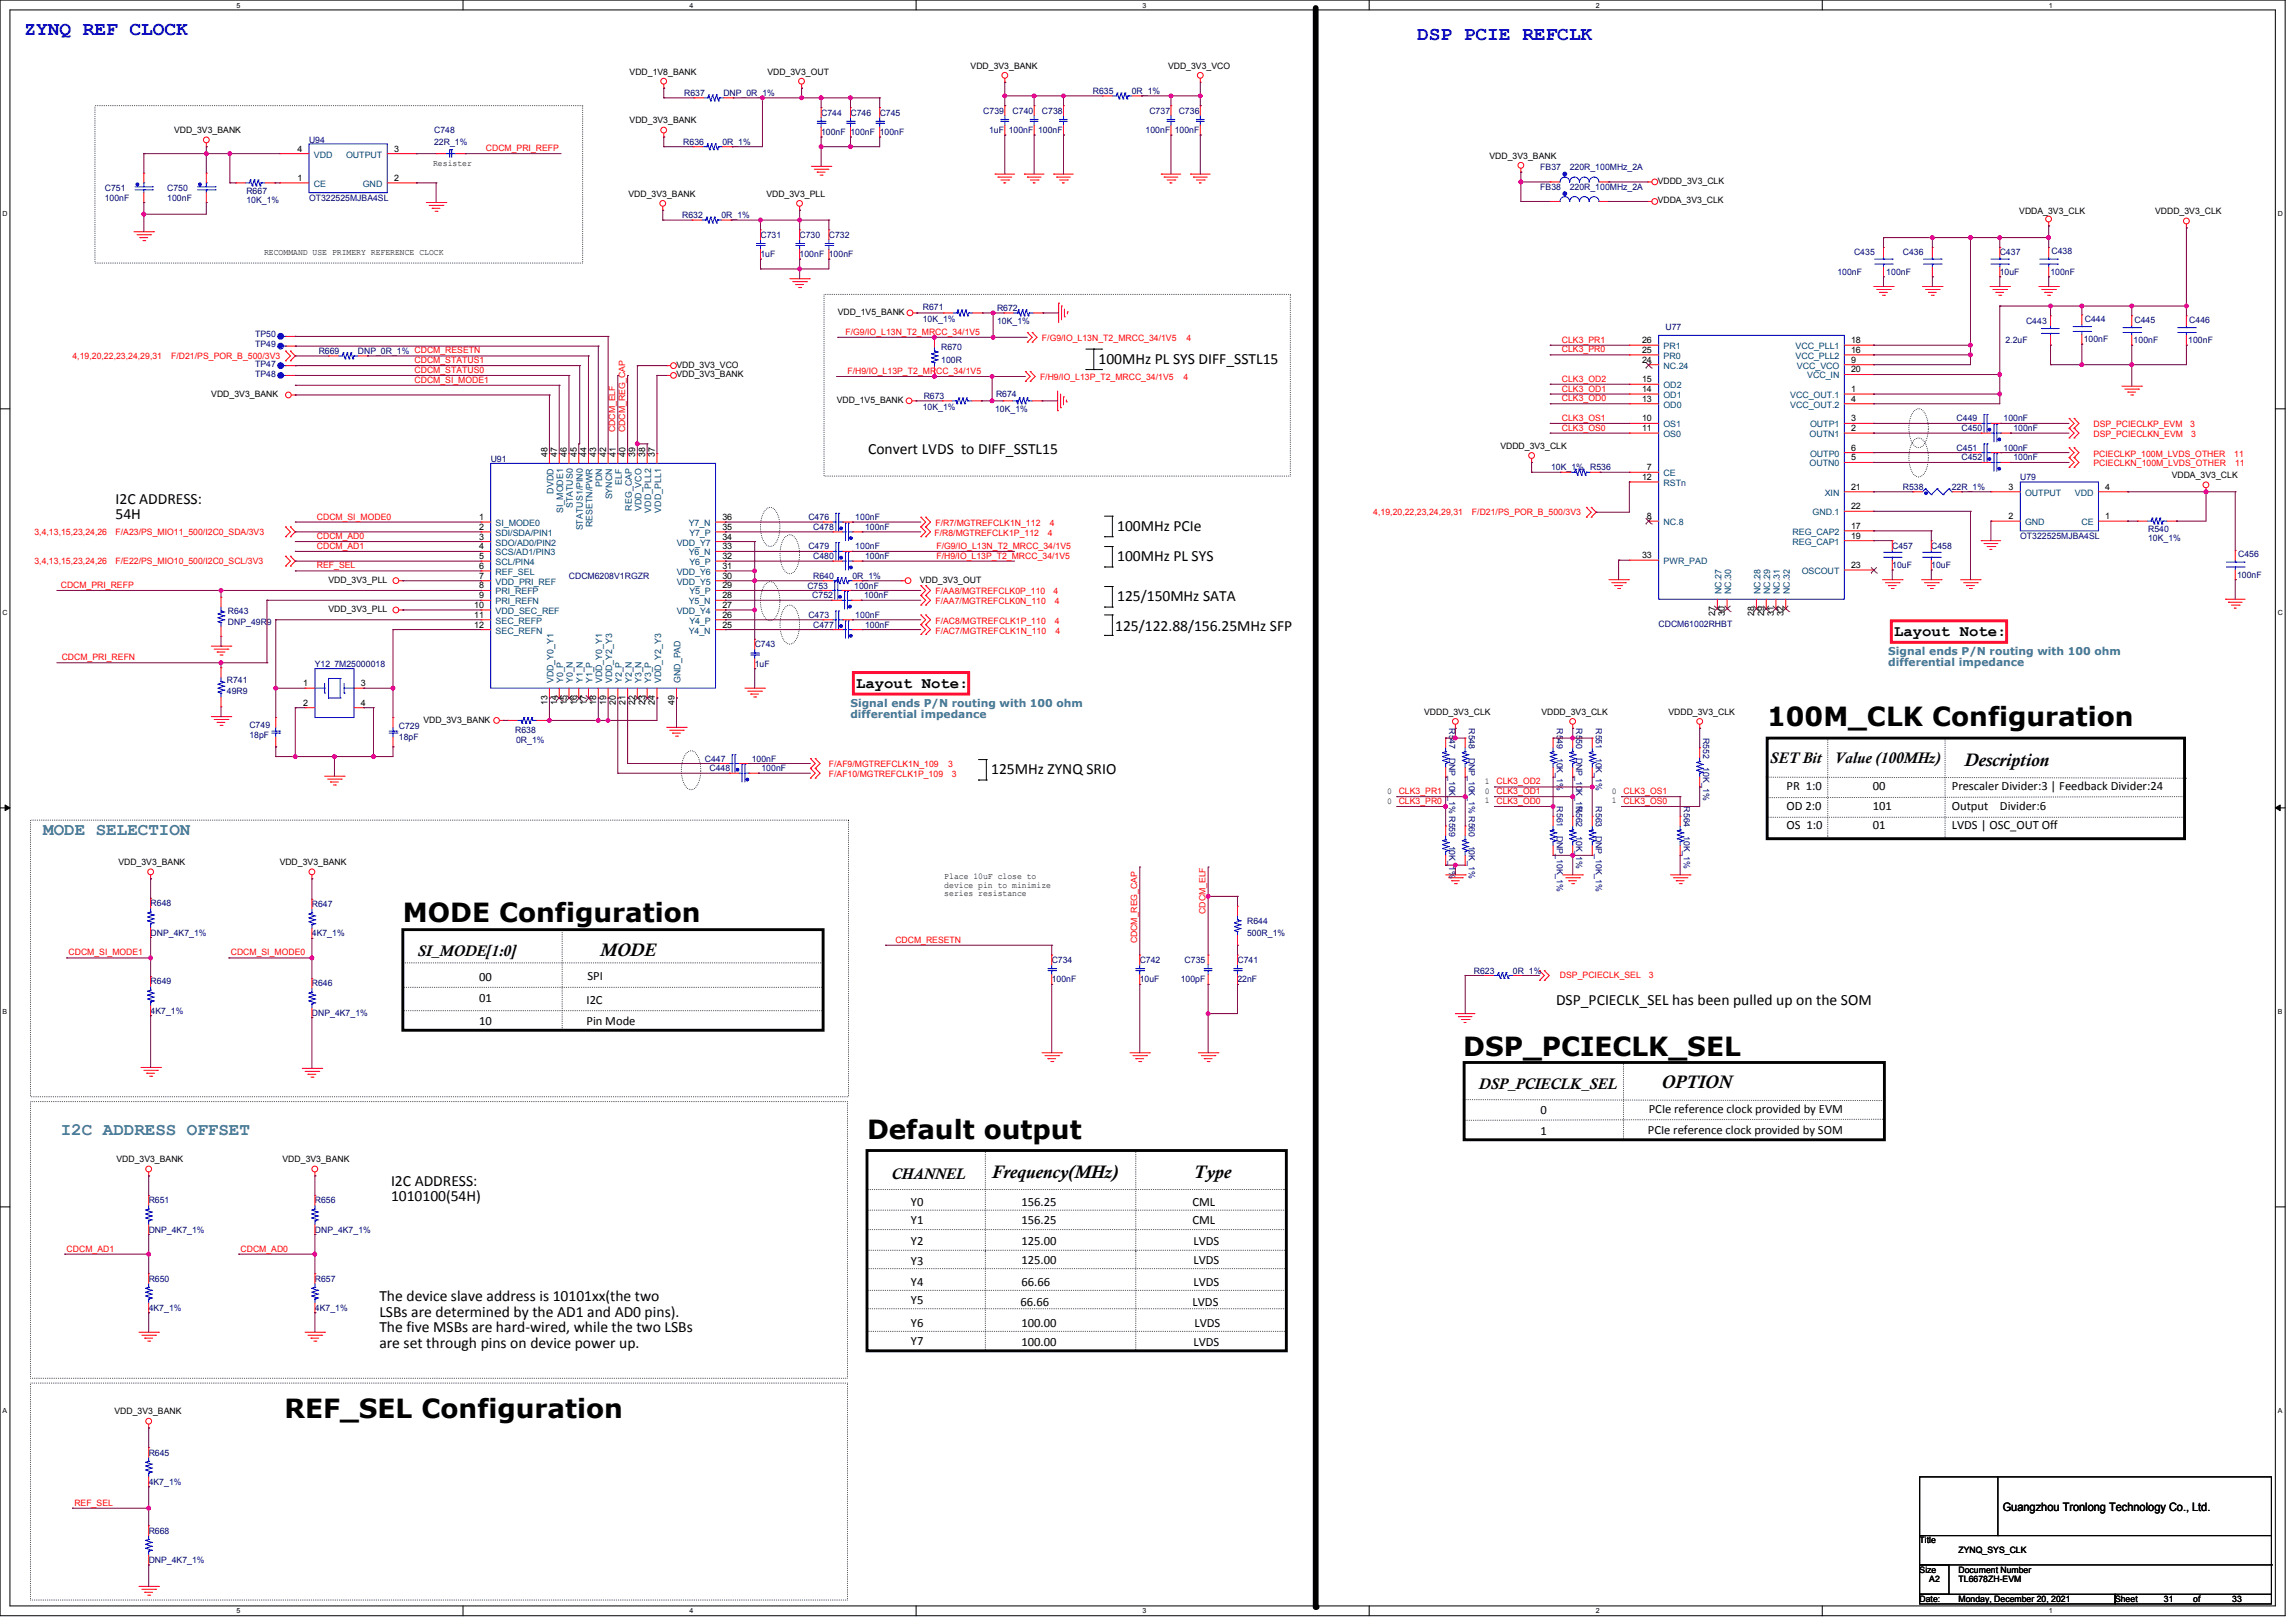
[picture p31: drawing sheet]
<svg xmlns="http://www.w3.org/2000/svg" width="841mm" height="594mm" viewBox="0 0 841 594" stroke-linecap="round" stroke-linejoin="round" font-family="sans-serif">
<defs><g id="words">
<g font-size="9.7">
<text x="647.6" y="266.2">100M_CLK Configuration</text>
<text x="147.6" y="337.8">MODE Configuration</text>
<text x="536.2" y="386.9">DSP_PCIECLK_SEL</text>
<text x="317.7" y="417.3">Default output</text>
<text x="104.3" y="519.7">REF_SEL Configuration</text>
</g>
<g font-size="7.2" fill="#00f">
<text x="9" y="12.9">ZYNQ REF CLOCK</text>
<text x="519.4" y="14.6">DSP PCIE REFCLK</text>
</g>
<g font-size="6.8">
<text x="719.9" y="280.7">Description</text>
<text x="220" y="350.1">MODE</text>
<text x="608.9" y="398.9">OPTION</text>
<text x="363.6" y="431.8">Frequency(MHz)</text>
<text x="437.4" y="431.8">Type</text>
</g>
<g font-size="6.4" fill="#408080">
<text x="15.8" y="305.9">MODE SELECTION</text>
<text x="22.3" y="415.9">I2C ADDRESS OFFSET</text>
</g>
<g font-size="5.7">
<text x="402.6" y="133.4">100MHz PL SYS DIFF_SSTL15</text>
<text x="318.1" y="166.3">Convert LVDS to DIFF_SSTL15</text>
<text x="42.3" y="184.6">I2C ADDRESS:</text>
<text x="42.3" y="190.3">54H</text>
<text x="409.4" y="194.6">100MHz PCIe</text>
<text x="409.4" y="205.7">100MHz PL SYS</text>
<text x="409.4" y="220.4">125/150MHz SATA</text>
<text x="408.7" y="231.1">125/122.88/156.25MHz SFP</text>
<text x="694.1" y="233">Layout Note:</text>
<text x="313.8" y="252">Layout Note:</text>
<text x="648.6" y="279.7">SET Bit</text>
<text x="672.3" y="279.7">Value (100MHz)</text>
<text x="363.2" y="283.8">125MHz ZYNQ SRIO</text>
<text x="153" y="350.2">SI_MODE[1:0]</text>
<text x="570.2" y="368.3">DSP_PCIECLK_SEL has been pulled up on the SOM</text>
<text x="541.9" y="398.9">DSP_PCIECLK_SEL</text>
<text x="326.7" y="431.9">CHANNEL</text>
<text x="143.3" y="434.6">I2C ADDRESS:</text>
<text x="143.3" y="440.3">1010100(54H)</text>
<text x="139" y="476.8">The device slave address is 10101xx(the two</text>
<text x="139" y="482.6">LSBs are determined by the AD1 and AD0 pins).</text>
<text x="139" y="488.3">The five MSBs are hard-wired, while the two LSBs</text>
<text x="139" y="494">are set through pins on device power up.</text>
</g>
<g font-size="4.6">
<text x="654.7" y="289.6">PR 1:0</text>
<text x="686.2" y="289.6">00</text>
<text x="715.2" y="289.6">Prescaler Divider:3 | Feedback Divider:24</text>
<text x="654.7" y="296.7">OD 2:0</text>
<text x="686.2" y="296.7">101</text>
<text x="715.2" y="296.7">Output</text>
<text x="732.9" y="296.7">Divider:6</text>
<text x="654.7" y="303.9">OS 1:0</text>
<text x="686.2" y="303.9">01</text>
<text x="715.2" y="303.9">LVDS | OSC_OUT Off</text>
<text x="175.6" y="359.4">00</text>
<text x="215.3" y="359">SPI</text>
<text x="175.6" y="367.2">01</text>
<text x="214.9" y="368">I2C</text>
<text x="175.6" y="375.5">10</text>
<text x="214.9" y="375.5">Pin Mode</text>
<text x="604.2" y="407.7">PCIe reference clock provided by EVM</text>
<text x="564.5" y="408.1">0</text>
<text x="564.5" y="416">1</text>
<text x="603.9" y="415.6">PCIe reference clock provided by SOM</text>
<text x="333.8" y="441.8">Y0</text>
<text x="374.3" y="441.8">156.25</text>
<text x="437" y="441.8">CML</text>
<text x="333.8" y="448.6">Y1</text>
<text x="374.3" y="448.6">156.25</text>
<text x="437" y="448.6">CML</text>
<text x="333.8" y="456.1">Y2</text>
<text x="374.3" y="456.1">125.00</text>
<text x="437.3" y="456.1">LVDS</text>
<text x="333.8" y="463.6">Y3</text>
<text x="374.3" y="463.3">125.00</text>
<text x="437.3" y="463.3">LVDS</text>
<text x="333.8" y="471.1">Y4</text>
<text x="374.3" y="471.1">66.66</text>
<text x="437.3" y="471.1">LVDS</text>
<text x="333.8" y="477.9">Y5</text>
<text x="374" y="478.6">66.66</text>
<text x="437" y="478.6">LVDS</text>
<text x="333.8" y="486.2">Y6</text>
<text x="374.3" y="486.2">100.00</text>
<text x="437.7" y="486.2">LVDS</text>
<text x="333.8" y="493">Y7</text>
<text x="374.3" y="493.3">100.00</text>
<text x="437.3" y="493.3">LVDS</text>
</g>
<text font-size="4.3" x="733.9" y="553.7">Guangzhou Tronlong Technology Co., Ltd.</text>
<g font-size="3.9" fill="#408080">
<text x="692" y="240">Signal ends P/N routing with 100 ohm</text>
<text x="692" y="244">differential impedance</text>
<text x="311.6" y="259">Signal ends P/N routing with 100 ohm</text>
<text x="311.6" y="262.9">differential impedance</text>
</g>
<g font-size="3.3">
<text x="200.6" y="167.3" transform="rotate(-90 200.6 167.3)">48</text>
<text x="204.2" y="167.3" transform="rotate(-90 204.2 167.3)">47</text>
<text x="207.7" y="167.3" transform="rotate(-90 207.7 167.3)">46</text>
<text x="211.3" y="167.3" transform="rotate(-90 211.3 167.3)">45</text>
<text x="214.9" y="167.3" transform="rotate(-90 214.9 167.3)">44</text>
<text x="218.5" y="167.3" transform="rotate(-90 218.5 167.3)">43</text>
<text x="222.1" y="167.3" transform="rotate(-90 222.1 167.3)">42</text>
<text x="225.6" y="167.3" transform="rotate(-90 225.6 167.3)">41</text>
<text x="229.2" y="167.3" transform="rotate(-90 229.2 167.3)">40</text>
<text x="232.8" y="167.3" transform="rotate(-90 232.8 167.3)">39</text>
<text x="236.4" y="167.3" transform="rotate(-90 236.4 167.3)">38</text>
<text x="240" y="167.3" transform="rotate(-90 240 167.3)">37</text>
<text x="628.6" y="225.7" transform="rotate(-90 628.6 225.7)">27</text>
<text x="632.1" y="225.7" transform="rotate(-90 632.1 225.7)">30</text>
<text x="642.9" y="225.7" transform="rotate(-90 642.9 225.7)">28</text>
<text x="646.5" y="225.7" transform="rotate(-90 646.5 225.7)">29</text>
<text x="650" y="225.7" transform="rotate(-90 650 225.7)">31</text>
<text x="653.6" y="225.7" transform="rotate(-90 653.6 225.7)">32</text>
<text x="200.6" y="258.3" transform="rotate(-90 200.6 258.3)">13</text>
<text x="204.2" y="258.3" transform="rotate(-90 204.2 258.3)">14</text>
<text x="207.7" y="258.3" transform="rotate(-90 207.7 258.3)">15</text>
<text x="211.3" y="258.3" transform="rotate(-90 211.3 258.3)">16</text>
<text x="214.9" y="258.3" transform="rotate(-90 214.9 258.3)">17</text>
<text x="218.5" y="258.3" transform="rotate(-90 218.5 258.3)">18</text>
<text x="222.1" y="258.3" transform="rotate(-90 222.1 258.3)">19</text>
<text x="225.6" y="258.3" transform="rotate(-90 225.6 258.3)">20</text>
<text x="229.2" y="258.3" transform="rotate(-90 229.2 258.3)">21</text>
<text x="232.8" y="258.3" transform="rotate(-90 232.8 258.3)">22</text>
<text x="236.4" y="258.3" transform="rotate(-90 236.4 258.3)">23</text>
<text x="240" y="258.3" transform="rotate(-90 240 258.3)">24</text>
<text x="247.1" y="258.3" transform="rotate(-90 247.1 258.3)">49</text>
</g>
<g font-size="3.3" fill="#004080">
<text x="220.7" y="178.5" transform="rotate(-90 220.7 178.5)">PDN</text>
<text x="227.9" y="177.5" transform="rotate(-90 227.9 177.5)">ELF</text>
<text x="202.8" y="180.8" transform="rotate(-90 202.8 180.8)">DVDD</text>
<text x="224.3" y="183" transform="rotate(-90 224.3 183)">SYNCN</text>
<text x="206.4" y="188" transform="rotate(-90 206.4 188)">SI_MODE1</text>
<text x="210" y="186.2" transform="rotate(-90 210 186.2)">STATUS0</text>
<text x="231.5" y="187.2" transform="rotate(-90 231.5 187.2)">REG_CAP</text>
<text x="235" y="187.4" transform="rotate(-90 235 187.4)">VDD_VCO</text>
<text x="238.6" y="187.9" transform="rotate(-90 238.6 187.9)">VDD_PLL2</text>
<text x="242.2" y="187.9" transform="rotate(-90 242.2 187.9)">VDD_PLL1</text>
<text x="213.6" y="194.4" transform="rotate(-90 213.6 194.4)">STATUS1/PIN0</text>
<text x="217.1" y="193.3" transform="rotate(-90 217.1 193.3)">RESETN/PWR</text>
<text x="630.8" y="217.8" transform="rotate(-90 630.8 217.8)">NC.27</text>
<text x="634.4" y="217.8" transform="rotate(-90 634.4 217.8)">NC.30</text>
<text x="645.1" y="217.8" transform="rotate(-90 645.1 217.8)">NC.28</text>
<text x="648.7" y="217.8" transform="rotate(-90 648.7 217.8)">NC.29</text>
<text x="652.3" y="217.8" transform="rotate(-90 652.3 217.8)">NC.31</text>
<text x="655.9" y="217.8" transform="rotate(-90 655.9 217.8)">NC.32</text>
<text x="202.8" y="250.4" transform="rotate(-90 202.8 250.4)">VDD_Y0_Y1</text>
<text x="206.4" y="250.4" transform="rotate(-90 206.4 250.4)">Y0_P</text>
<text x="210" y="250.4" transform="rotate(-90 210 250.4)">Y0_N</text>
<text x="213.6" y="250.4" transform="rotate(-90 213.6 250.4)">Y1_N</text>
<text x="217.1" y="250.4" transform="rotate(-90 217.1 250.4)">Y1_P</text>
<text x="220.7" y="250.4" transform="rotate(-90 220.7 250.4)">VDD_Y0_Y1</text>
<text x="224.3" y="250.4" transform="rotate(-90 224.3 250.4)">VDD_Y2_Y3</text>
<text x="227.9" y="250.4" transform="rotate(-90 227.9 250.4)">Y2_P</text>
<text x="231.5" y="250.4" transform="rotate(-90 231.5 250.4)">Y2_N</text>
<text x="235" y="250.4" transform="rotate(-90 235 250.4)">Y3_N</text>
<text x="238.6" y="250.4" transform="rotate(-90 238.6 250.4)">Y3_P</text>
<text x="242.2" y="250.4" transform="rotate(-90 242.2 250.4)">VDD_Y2_Y3</text>
<text x="249.4" y="250.4" transform="rotate(-90 249.4 250.4)">GND_PAD</text>
</g>
<g font-size="3.2">
<text x="230.7" y="27.3">VDD_1V8_BANK</text>
<text x="281.2" y="27.3">VDD_3V3_OUT</text>
<text x="355.7" y="25.1">VDD_3V3_BANK</text>
<text x="428" y="25.1">VDD_3V3_VCO</text>
<text x="230.7" y="45.2">VDD_3V3_BANK</text>
<text x="63.8" y="48.8">VDD_3V3_BANK</text>
<text x="109" y="55.5">4</text>
<text x="144.4" y="55.5">3</text>
<text x="545.8" y="58.1">VDD_3V3_BANK</text>
<text x="158.7" y="61">Resister</text>
<text x="109" y="66.3">1</text>
<text x="144.4" y="66.3">2</text>
<text x="607.5" y="67.4">VDDD_3V3_CLK</text>
<text x="230.3" y="72.1">VDD_3V3_BANK</text>
<text x="280.8" y="72.1">VDD_3V3_PLL</text>
<text x="607.5" y="74.5">VDDA_3V3_CLK</text>
<text x="740" y="78.5">VDDA_3V3_CLK</text>
<text x="789.7" y="78.5">VDDD_3V3_CLK</text>
<text x="96.8" y="93.6">RECOMMAND USE PRIMERY REFERENCE CLOCK</text>
<text x="307" y="115.4">VDD_1V5_BANK</text>
<text x="601.8" y="125.7">26</text>
<text x="678.3" y="125.7">18</text>
<text x="601.8" y="129.3">25</text>
<text x="678.3" y="129.3">16</text>
<text x="247.9" y="134.7">VDD_3V3_VCO</text>
<text x="601.8" y="132.9">24</text>
<text x="678.3" y="132.9">9</text>
<text x="678.3" y="136.5">20</text>
<text x="247.9" y="138.3">VDD_3V3_BANK</text>
<text x="601.8" y="140">15</text>
<text x="601.8" y="143.6">14</text>
<text x="678.3" y="143.6">1</text>
<text x="77.4" y="145.5">VDD_3V3_BANK</text>
<text x="306.6" y="147.6">VDD_1V5_BANK</text>
<text x="601.8" y="147.2">13</text>
<text x="678.3" y="147.2">4</text>
<text x="601.8" y="154.4">10</text>
<text x="678.3" y="154.4">3</text>
<text x="601.8" y="157.9">11</text>
<text x="678.3" y="157.9">2</text>
<text x="549.8" y="164.5">VDDD_3V3_CLK</text>
<text x="678.3" y="165.1">6</text>
<text x="603.5" y="172.3">7</text>
<text x="678.3" y="168.7">5</text>
<text x="601.8" y="175.9">12</text>
<text x="678.3" y="179.4">21</text>
<text x="736" y="179.4">3</text>
<text x="771.5" y="179.4">4</text>
<text x="795.8" y="175.2">VDDA_3V3_CLK</text>
<text x="175.6" y="190.5">1</text>
<text x="264.7" y="190.5">36</text>
<text x="603.5" y="190.2">8</text>
<text x="678.3" y="186.6">22</text>
<text x="736" y="190.2">2</text>
<text x="771.5" y="190.2">1</text>
<text x="175.6" y="194.1">2</text>
<text x="175.6" y="197.7">3</text>
<text x="264.7" y="197.7">34</text>
<text x="264.7" y="194.1">35</text>
<text x="678.3" y="193.8">17</text>
<text x="678.3" y="197.4">19</text>
<text x="175.6" y="201.3">4</text>
<text x="264.7" y="201.3">33</text>
<text x="175.6" y="204.9">5</text>
<text x="175.6" y="208.5">6</text>
<text x="264.7" y="208.5">31</text>
<text x="264.7" y="204.9">32</text>
<text x="601.8" y="204.5">33</text>
<text x="678.3" y="208.1">23</text>
<text x="120.4" y="213.5">VDD_3V3_PLL</text>
<text x="175.6" y="212">7</text>
<text x="175.6" y="215.6">8</text>
<text x="264.7" y="215.6">29</text>
<text x="264.7" y="212">30</text>
<text x="337" y="213.5">VDD_3V3_OUT</text>
<text x="175.6" y="219.2">9</text>
<text x="264.7" y="219.2">28</text>
<text x="120.4" y="224.3">VDD_3V3_PLL</text>
<text x="173.8" y="222.8">10</text>
<text x="173.8" y="226.4">11</text>
<text x="264.7" y="226.4">26</text>
<text x="264.7" y="222.8">27</text>
<text x="173.8" y="230">12</text>
<text x="264.7" y="230">25</text>
<text x="111.1" y="251.4">1</text>
<text x="132.2" y="251.4">3</text>
<text x="111.1" y="258.6">2</text>
<text x="132.2" y="258.6">4</text>
<text x="521.9" y="261.9">VDDD_3V3_CLK</text>
<text x="564.8" y="261.9">VDDD_3V3_CLK</text>
<text x="611.4" y="261.9">VDDD_3V3_CLK</text>
<text x="155.1" y="264.8">VDD_3V3_BANK</text>
<text x="544.1" y="287.3">1</text>
<text x="508.3" y="290.9">0</text>
<text x="544.1" y="290.9">0</text>
<text x="590.7" y="290.9">0</text>
<text x="508.3" y="294.5">0</text>
<text x="544.1" y="294.1">1</text>
<text x="590.7" y="294.1">1</text>
<text x="43.4" y="317">VDD_3V3_BANK</text>
<text x="102.5" y="317">VDD_3V3_BANK</text>
<text x="346" y="322.1">Place 10uF close to</text>
<text x="346" y="325.3">device pin to minimize</text>
<text x="346" y="328.5">series resistance</text>
<text x="42.7" y="425.9">VDD_3V3_BANK</text>
<text x="103.5" y="425.9">VDD_3V3_BANK</text>
<text x="42" y="518.3">VDD_3V3_BANK</text>
<text x="703.4" y="565.6">Title</text>
<text x="717.7" y="569.2">ZYNQ_SYS_CLK</text>
<text x="703.4" y="576.3">Size</text>
<text x="707" y="579.9">A2</text>
<text x="717.7" y="576.3">Document Number</text>
<text x="717.7" y="579.9">TL6678ZH-EVM</text>
<text x="703.4" y="587.1">Date:</text>
<text x="717.7" y="587.1">Monday, December 20, 2021</text>
<text x="775.1" y="587.1">Sheet</text>
<text x="793" y="587.1">31</text>
<text x="803.7" y="587.1">of</text>
<text x="818" y="587.1">33</text>
</g>
<g font-size="3.2" fill="#000080">
<text x="250.7" y="35.2">R637</text>
<text x="265.1" y="35.2">DNP_0R_1%</text>
<text x="400.5" y="34.5">R635</text>
<text x="414.8" y="34.5">0R_1%</text>
<text x="360.3" y="41.6">C739</text>
<text x="371.1" y="41.6">C740</text>
<text x="381.8" y="41.6">C738</text>
<text x="421.2" y="41.6">C737</text>
<text x="432" y="41.6">C736</text>
<text x="300.9" y="42.3">C744</text>
<text x="311.6" y="42.3">C746</text>
<text x="322.4" y="42.3">C745</text>
<text x="113.2" y="52.4">U94</text>
<text x="159.1" y="48.8">C748</text>
<text x="159.1" y="53.1">22R_1%</text>
<text x="250.4" y="53.1">R636</text>
<text x="264.7" y="53.1">0R_1%</text>
<text x="300.9" y="49.5">100nF 100nF 100nF</text>
<text x="362.5" y="48.8">1uF</text>
<text x="369.6" y="48.8">100nF</text>
<text x="380.4" y="48.8">100nF</text>
<text x="419.8" y="48.8">100nF</text>
<text x="430.5" y="48.8">100nF</text>
<text x="564.5" y="62.4">FB37</text>
<text x="575.2" y="62.4">220R_100MHz_2A</text>
<text x="38.4" y="69.9">C751</text>
<text x="61.3" y="69.9">C750</text>
<text x="90.3" y="71">R667</text>
<text x="564.5" y="69.6">FB38</text>
<text x="575.2" y="69.6">220R_100MHz_2A</text>
<text x="38.4" y="73.5">100nF</text>
<text x="61.3" y="73.5">100nF</text>
<text x="90.3" y="74.2">10K_1%</text>
<text x="113.2" y="73.8">OT322525MJBA4SL</text>
<text x="250" y="79.9">R632</text>
<text x="264.4" y="79.9">0R_1%</text>
<text x="278.7" y="87.1">C731</text>
<text x="293" y="87.1">C730</text>
<text x="303.7" y="87.1">C732</text>
<text x="278.7" y="94.3">1uF</text>
<text x="293" y="94.3">100nF 100nF</text>
<text x="679.4" y="93.6">C435</text>
<text x="697.3" y="93.6">C436</text>
<text x="732.8" y="93.6">C437</text>
<text x="751.8" y="93.2">C438</text>
<text x="673.3" y="100.7">100nF</text>
<text x="691.2" y="100.7">100nF</text>
<text x="732.8" y="100.7">10uF</text>
<text x="751.4" y="100.7">100nF</text>
<text x="338.1" y="113.6">R671</text>
<text x="365.4" y="114">R672</text>
<text x="338.1" y="117.9">10K_1%</text>
<text x="365.4" y="118.6">10K_1%</text>
<text x="742.5" y="118.6">C443</text>
<text x="764" y="117.9">C444</text>
<text x="782.2" y="118.3">C445</text>
<text x="802.3" y="118.3">C446</text>
<text x="93.5" y="123.6">TP50</text>
<text x="610.3" y="120.8">U77</text>
<text x="734.9" y="125.8">2.2uF</text>
<text x="763.6" y="125.4">100nF</text>
<text x="781.9" y="125.8">100nF</text>
<text x="801.9" y="125.8">100nF</text>
<text x="93.5" y="127.2">TP49</text>
<text x="116.8" y="129.7">R669</text>
<text x="131.1" y="129.7">DNP_0R_1% CDCM_RESETN</text>
<text x="344.9" y="128.3">R670</text>
<text x="93.5" y="134.4">TP47</text>
<text x="93.5" y="138">TP48</text>
<text x="344.9" y="132.9">100R</text>
<text x="338.5" y="146.2">R673</text>
<text x="365" y="145.5">R674</text>
<text x="338.1" y="150.1">10K_1%</text>
<text x="364.6" y="150.8">10K_1%</text>
<text x="717" y="154.4">C449</text>
<text x="734.2" y="154.4">100nF</text>
<text x="718.8" y="158">C450</text>
<text x="737.8" y="158">100nF</text>
<text x="717" y="165.2">C451</text>
<text x="734.2" y="165.2">100nF</text>
<text x="179.8" y="169.1">U91</text>
<text x="568.4" y="172.3">10K_1%</text>
<text x="582.7" y="172.3">R536</text>
<text x="718.8" y="168.7">C452</text>
<text x="737.8" y="168.7">100nF</text>
<text x="697.3" y="179.5">R538</text>
<text x="715.2" y="179.5">22R_1%</text>
<text x="740.3" y="175.9">U79</text>
<text x="296.2" y="190.6">C476</text>
<text x="313.4" y="190.6">100nF</text>
<text x="298" y="194.2">C478</text>
<text x="317" y="194.2">100nF</text>
<text x="740.3" y="197.4">OT322525MJBA4SL</text>
<text x="787.2" y="194.9">R540</text>
<text x="296.2" y="201.3">C479</text>
<text x="313.4" y="201.3">100nF</text>
<text x="693.4" y="201">C457</text>
<text x="707.7" y="201">C458</text>
<text x="787.2" y="198.1">10K_1%</text>
<text x="298" y="204.9">C480</text>
<text x="317" y="204.9">100nF</text>
<text x="693.4" y="208.2">10uF</text>
<text x="707.7" y="208.2">10uF</text>
<text x="820.2" y="204.2">C456</text>
<text x="208.5" y="212.1">CDCM6208V1RGZR</text>
<text x="295.9" y="215.7">C753</text>
<text x="298" y="212.1">R640</text>
<text x="312.4" y="212.1">0R_1%</text>
<text x="313" y="215.7">100nF</text>
<text x="819.8" y="211.8">100nF</text>
<text x="297.7" y="219.2">C752</text>
<text x="316.6" y="219.2">100nF</text>
<text x="83.5" y="225">R643</text>
<text x="296.2" y="226.4">C473</text>
<text x="313.4" y="226.4">100nF</text>
<text x="83.5" y="228.9">DNP_49R9</text>
<text x="298" y="230">C477</text>
<text x="317" y="230">100nF</text>
<text x="607.8" y="229.7">CDCM61002RHBT</text>
<text x="276.6" y="237.2">C743</text>
<text x="115.4" y="244.3">Y12</text>
<text x="122.5" y="244.3">7M25000018</text>
<text x="276.6" y="244.3">1uF</text>
<text x="83.1" y="250.4">R741</text>
<text x="83.1" y="254.3">49R9</text>
<text x="91.4" y="266.9">C749</text>
<text x="146.2" y="267.3">C729</text>
<text x="188.8" y="268.7">R638</text>
<text x="531.1" y="266.9" transform="rotate(90 531.1 266.9)">R547</text>
<text x="538.2" y="266.9" transform="rotate(90 538.2 266.9)">R548</text>
<text x="570.5" y="266.9" transform="rotate(90 570.5 266.9)">R549</text>
<text x="577.6" y="266.9" transform="rotate(90 577.6 266.9)">R550</text>
<text x="584.8" y="266.9" transform="rotate(90 584.8 266.9)">R551</text>
<text x="91.4" y="270.5">18pF</text>
<text x="146.2" y="271.2">18pF</text>
<text x="189.1" y="272.2">0R_1%</text>
<text x="624.2" y="270.5" transform="rotate(90 624.2 270.5)">R552</text>
<text x="258.3" y="279.1">C447</text>
<text x="275.5" y="279.1">100nF</text>
<text x="531.1" y="277.6" transform="rotate(90 531.1 277.6)">DNP_10K_1% R559</text>
<text x="538.2" y="277.6" transform="rotate(90 538.2 277.6)">DNP_10K_1% R560</text>
<text x="570.5" y="277.6" transform="rotate(90 570.5 277.6)">10K_1%</text>
<text x="577.6" y="277.6" transform="rotate(90 577.6 277.6)">DNP_10K_1%</text>
<text x="584.8" y="277.6" transform="rotate(90 584.8 277.6)">10K_1%</text>
<text x="624.2" y="281.2" transform="rotate(90 624.2 281.2)">10K_1%</text>
<text x="260" y="282.7">C448</text>
<text x="279.1" y="282.7">100nF</text>
<text x="570.5" y="295.5" transform="rotate(90 570.5 295.5)">R561</text>
<text x="577.6" y="295.5" transform="rotate(90 577.6 295.5)">R562</text>
<text x="584.8" y="295.5" transform="rotate(90 584.8 295.5)">R563</text>
<text x="617" y="295.5" transform="rotate(90 617 295.5)">R564</text>
<text x="531.1" y="309.8" transform="rotate(90 531.1 309.8)">10K_1%</text>
<text x="538.2" y="309.8" transform="rotate(90 538.2 309.8)">10K_1%</text>
<text x="570.5" y="306.3" transform="rotate(90 570.5 306.3)">DNP_10K_1%</text>
<text x="577.6" y="306.3" transform="rotate(90 577.6 306.3)">10K_1%</text>
<text x="584.8" y="306.3" transform="rotate(90 584.8 306.3)">DNP_10K_1%</text>
<text x="617" y="306.3" transform="rotate(90 617 306.3)">10K_1%</text>
<text x="55.2" y="332.1">R648</text>
<text x="114.3" y="332.4">R647</text>
<text x="457" y="338.5">R644</text>
<text x="55.2" y="342.8">DNP_4K7_1%</text>
<text x="114.3" y="343.2">4K7_1%</text>
<text x="457" y="342.8">500R_1%</text>
<text x="385.4" y="352.8">C734</text>
<text x="417.6" y="352.8">C742</text>
<text x="434.1" y="352.8">C735</text>
<text x="453.5" y="352.8">C741</text>
<text x="540.1" y="356.8">R623</text>
<text x="554.4" y="356.8">0R_1%</text>
<text x="55.2" y="360.7">R649</text>
<text x="114.3" y="361.4">R646</text>
<text x="385.4" y="360">100nF</text>
<text x="417.6" y="360">10uF</text>
<text x="432.7" y="360">100pF</text>
<text x="453.5" y="360">22nF</text>
<text x="55.2" y="371.5">4K7_1%</text>
<text x="114.3" y="372.2">DNP_4K7_1%</text>
<text x="54.5" y="440.9">R651</text>
<text x="115.4" y="440.9">R656</text>
<text x="54.5" y="451.7">DNP_4K7_1%</text>
<text x="115.4" y="451.7">DNP_4K7_1%</text>
<text x="54.5" y="469.6">R650</text>
<text x="115.4" y="469.6">R657</text>
<text x="54.5" y="480.4">4K7_1%</text>
<text x="115.4" y="480.4">4K7_1%</text>
<text x="54.5" y="533.4">R645</text>
<text x="54.5" y="544.1">4K7_1%</text>
<text x="54.5" y="562">R668</text>
<text x="54.5" y="572.7">DNP_4K7_1%</text>
</g>
<g font-size="3.2" fill="#004080">
<text x="115" y="57.7">VDD</text>
<text x="126.8" y="57.7">OUTPUT</text>
<text x="115" y="68.5">CE</text>
<text x="133" y="68.5">GND</text>
<text x="609.6" y="127.9">PR1</text>
<text x="609.6" y="131.5">PR0</text>
<text x="658" y="127.9">VCC_PLL1</text>
<text x="658" y="131.5">VCC_PLL2</text>
<text x="609.6" y="135.1">NC.24</text>
<text x="658.5" y="135.1">VCC_VCO</text>
<text x="609.6" y="142.2">OD2</text>
<text x="662.2" y="138.7">VCC_IN</text>
<text x="609.6" y="145.8">OD1</text>
<text x="609.6" y="149.4">OD0</text>
<text x="656" y="145.8">VCC_OUT.1</text>
<text x="656" y="149.4">VCC_OUT.2</text>
<text x="609.6" y="156.6">OS1</text>
<text x="609.6" y="160.1">OS0</text>
<text x="663.1" y="160.1">OUTN1</text>
<text x="663.3" y="156.6">OUTP1</text>
<text x="663.3" y="167.3">OUTP0</text>
<text x="663.1" y="170.9">OUTN0</text>
<text x="609.6" y="174.5">CE</text>
<text x="609.6" y="178.1">RSTn</text>
<text x="668.8" y="181.7">XIN</text>
<text x="742.1" y="181.7">OUTPUT</text>
<text x="760.4" y="181.7">VDD</text>
<text x="664.2" y="188.8">GND.1</text>
<text x="181.6" y="192.7">SI_MODE0</text>
<text x="181.6" y="196.3">SDI/SDA/PIN1</text>
<text x="252.5" y="192.7">Y7_N</text>
<text x="252.6" y="196.3">Y7_P</text>
<text x="609.6" y="192.4">NC.8</text>
<text x="656.9" y="196">REG_CAP2</text>
<text x="742.1" y="192.4">GND</text>
<text x="762.7" y="192.4">CE</text>
<text x="181.6" y="199.9">SDO/AD0/PIN2</text>
<text x="181.6" y="203.5">SCS/AD1/PIN3</text>
<text x="248" y="199.9">VDD_Y7</text>
<text x="252.5" y="203.5">Y6_N</text>
<text x="656.9" y="199.6">REG_CAP1</text>
<text x="181.6" y="207.1">SCL/PIN4</text>
<text x="252.6" y="207.1">Y6_P</text>
<text x="609.6" y="206.7">PWR_PAD</text>
<text x="181.6" y="210.7">REF_SEL</text>
<text x="181.6" y="214.2">VDD_PRI_REF</text>
<text x="248" y="214.2">VDD_Y5</text>
<text x="248" y="210.7">VDD_Y6</text>
<text x="660.3" y="210.3">OSCOUT</text>
<text x="181.6" y="217.8">PRI_REFP</text>
<text x="181.6" y="221.4">PRI_REFN</text>
<text x="252.5" y="221.4">Y5_N</text>
<text x="252.6" y="217.8">Y5_P</text>
<text x="181.6" y="225">VDD_SEC_REF</text>
<text x="248" y="225">VDD_Y4</text>
<text x="181.6" y="228.6">SEC_REFP</text>
<text x="181.6" y="232.2">SEC_REFN</text>
<text x="252.5" y="232.2">Y4_N</text>
<text x="252.6" y="228.6">Y4_P</text>
</g>
<g font-size="3.2" fill="#f00">
<text x="178" y="55.4">CDCM_PRI_REFP</text>
<text x="309.8" y="122.7">F/G9/IO_L13N_T2_MRCC_34/1V5</text>
<text x="381.8" y="125.1">F/G9/IO_L13N_T2_MRCC_34/1V5</text>
<text x="434.8" y="125.1">4</text>
<text x="572.4" y="125.6">CLK3_PR1</text>
<text x="26.5" y="131.5">4,19,20,22,23,24,29,31</text>
<text x="62.7" y="131.5">F/D21/PS_POR_B_500/3V3</text>
<text x="572.4" y="129.1">CLK3_PR0</text>
<text x="151.9" y="136.7">CDCM_STATUS0</text>
<text x="151.9" y="133.1">CDCM_STATUS1</text>
<text x="310.5" y="137">F/H9/IO_L13P_T2_MRCC_34/1V5</text>
<text x="151.9" y="140.2">CDCM_SI_MODE1</text>
<text x="381.1" y="139.4">F/H9/IO_L13P_T2_MRCC_34/1V5</text>
<text x="433.7" y="139.4">4</text>
<text x="572.4" y="143.5">CLK3_OD1</text>
<text x="572.4" y="139.9">CLK3_OD2</text>
<text x="572.4" y="147">CLK3_OD0</text>
<text x="572.4" y="154.2">CLK3_OS1</text>
<text x="225.5" y="158.4" transform="rotate(-90 225.5 158.4)">CDCM_ELF</text>
<text x="229.1" y="158.4" transform="rotate(-90 229.1 158.4)">CDCM_REG_CAP</text>
<text x="572.4" y="157.8">CLK3_OS0</text>
<text x="767.2" y="156.6">DSP_PCIECLKP_EVM</text>
<text x="767.2" y="160.1">DSP_PCIECLKN_EVM</text>
<text x="802.6" y="156.6">3</text>
<text x="803" y="160.1">3</text>
<text x="767.2" y="167.3">PCIECLKP_100M_LVDS_OTHER</text>
<text x="818.7" y="167.3">11</text>
<text x="767.2" y="170.9">PCIECLKN_100M_LVDS_OTHER</text>
<text x="819.1" y="170.9">11</text>
<text x="116.1" y="190.4">CDCM_SI_MODE0</text>
<text x="503.2" y="188.8">4,19,20,22,23,24,29,31</text>
<text x="539.4" y="188.8">F/D21/PS_POR_B_500/3V3</text>
<text x="12.6" y="196">3,4,13,15,23,24,26</text>
<text x="42.3" y="196">F/A23/PS_MIO11_500/I2C0_SDA/3V3</text>
<text x="116.1" y="197.5">CDCM_AD0</text>
<text x="342.4" y="196.3">F/R8/MGTREFCLK1P_112</text>
<text x="342.8" y="192.7">F/R7/MGTREFCLK1N_112</text>
<text x="384" y="196.3">4</text>
<text x="384.7" y="192.7">4</text>
<text x="116.1" y="201.1">CDCM_AD1</text>
<text x="343.1" y="201.1">F/G9/IO_L13N_T2_MRCC_34/1V5</text>
<text x="12.6" y="206.7">3,4,13,15,23,24,26</text>
<text x="42.3" y="206.7">F/E22/PS_MIO10_500/I2C0_SCL/3V3</text>
<text x="116.1" y="208.3">REF_SEL</text>
<text x="343.1" y="204.7">F/H9/IO_L13P_T2_MRCC_34/1V5</text>
<text x="22.3" y="215.4">CDCM_PRI_REFP</text>
<text x="342.8" y="221.4">F/AA7/MGTREFCLK0N_110</text>
<text x="342.8" y="217.8">F/AA8/MGTREFCLK0P_110</text>
<text x="386.1" y="217.8">4</text>
<text x="386.5" y="221.4">4</text>
<text x="342.8" y="228.6">F/AC8/MGTREFCLK1P_110</text>
<text x="342.8" y="232.2">F/AC7/MGTREFCLK1N_110</text>
<text x="386.5" y="228.6">4</text>
<text x="386.8" y="232.2">4</text>
<text x="22.6" y="241.9">CDCM_PRI_REFN</text>
<text x="303.7" y="281.2">F/AF9/MGTREFCLK1N_109</text>
<text x="347.5" y="281.2">3</text>
<text x="303.7" y="284.8">F/AF10/MGTREFCLK1P_109</text>
<text x="348.9" y="284.8">3</text>
<text x="548.4" y="287.4">CLK3_OD2</text>
<text x="512.6" y="291">CLK3_PR1</text>
<text x="548.4" y="291">CLK3_OD1</text>
<text x="594.9" y="291">CLK3_OS1</text>
<text x="512.6" y="294.6">CLK3_PR0</text>
<text x="548.4" y="294.6">CLK3_OD0</text>
<text x="594.9" y="294.6">CLK3_OS0</text>
<text x="441.8" y="334.9" transform="rotate(-90 441.8 334.9)">CDCM_ELF</text>
<text x="328.1" y="345.4">CDCM_RESETN</text>
<text x="416.7" y="345.7" transform="rotate(-90 416.7 345.7)">CDCM_REG_CAP</text>
<text x="25.1" y="350.1">CDCM_SI_MODE1</text>
<text x="84.6" y="350.1">CDCM_SI_MODE0</text>
<text x="571.6" y="358.2">DSP_PCIECLK_SEL</text>
<text x="604.2" y="358.2">3</text>
<text x="24.4" y="458.6">CDCM_AD1</text>
<text x="88.2" y="458.6">CDCM_AD0</text>
<text x="27.3" y="551.7">REF_SEL</text>
</g>
<g font-size="2.6">
<text x="86.7" y="2.8">5</text>
<text x="252.7" y="2.8">4</text>
<text x="418.7" y="2.8">3</text>
<text x="584.7" y="2.8">2</text>
<text x="750.8" y="2.8">1</text>
<text x="1" y="79">D</text>
<text x="834.7" y="79">D</text>
<text x="1" y="225.2">C</text>
<text x="834.7" y="225.2">C</text>
<text x="1" y="371.4">B</text>
<text x="834.7" y="371.4">B</text>
<text x="1" y="517.7">A</text>
<text x="834.7" y="517.7">A</text>
<text x="86.7" y="591.2">5</text>
<text x="252.7" y="591.2">4</text>
<text x="418.7" y="591.2">3</text>
<text x="584.7" y="591.2">2</text>
<text x="750.8" y="591.2">1</text>
</g>
</g></defs>
<path d="M0 0h837.4v592.1h-837.4zM3.6 3.6h830.2v584.9h-830.2z" fill="none" stroke="#000" stroke-width=".37"/>
<g fill="#fff">
<path d="M86.7 .4h1.4v2.9h-1.4z"/>
<path d="M86.7 588.9h1.4v2.8h-1.4z"/>
</g>
<path d="M169.7 0v3.6M169.7 588.5v3.6" fill="none" stroke="#000" stroke-width=".37"/>
<g fill="#fff">
<path d="M252.7 .4h1.4v2.9h-1.4z"/>
<path d="M252.7 588.9h1.4v2.8h-1.4z"/>
</g>
<path d="M335.7 0v3.6M335.7 588.5v3.6" fill="none" stroke="#000" stroke-width=".37"/>
<g fill="#fff">
<path d="M418.7 .4h1.5v2.9h-1.5z"/>
<path d="M418.7 588.9h1.5v2.8h-1.5z"/>
</g>
<path d="M501.7 0v3.6M501.7 588.5v3.6" fill="none" stroke="#000" stroke-width=".37"/>
<g fill="#fff">
<path d="M584.8 .4h1.4v2.9h-1.4z"/>
<path d="M584.8 588.9h1.4v2.8h-1.4z"/>
</g>
<path d="M667.8 0v3.6M667.8 588.5v3.6" fill="none" stroke="#000" stroke-width=".37"/>
<g fill="#fff">
<path d="M750.8 .4h1.4v2.9h-1.4z"/>
<path d="M750.8 588.9h1.4v2.8h-1.4z"/>
<path d="M1 76.7h1.8v2.9h-1.8z"/>
<path d="M834.7 76.7h1.9v2.9h-1.9z"/>
<path d="M1 222.9h1.8v2.9h-1.8z"/>
<path d="M834.7 222.9h1.9v2.9h-1.9z"/>
</g>
<path d="M0 149.8h3.6M833.8 149.8h3.6" fill="none" stroke="#000" stroke-width=".37"/>
<g fill="#fff">
<path d="M1 369.1h1.7v2.9h-1.7z"/>
<path d="M834.7 369.1h1.8v2.9h-1.8z"/>
</g>
<path d="M0 296h3.6M833.8 296h3.6" fill="none" stroke="#000" stroke-width=".37"/>
<path d="M1.9 295l1.7 1-1.7 1.1zM833.8 296l1.8-1v2.1z" fill="#000" stroke="#000" stroke-width=".37"/>
<g fill="#fff">
<path d="M1 515.3h1.7v2.9h-1.7z"/>
<path d="M834.7 515.3h1.8v2.9h-1.8z"/>
</g>
<path d="M397.9 127.9h5.8M397.9 135.4h5.8M400.8 127.9v7.5M404.7 189.1h2.9v7.6h-2.9M404.7 200.3h2.9v7.5h-2.9M404.7 214.9h2.9v7.6h-2.9M404.7 225.3h2.9v7.5h-2.9M358.6 278.3h2.8v7.5h-2.8M0 442.3h3.6M833.8 442.3h3.6" fill="none" stroke="#000" stroke-width=".37"/>
<g fill="none" stroke="#000" stroke-width=".37" stroke-dasharray="0 .7">
<path d="M34.8 38.7h178.7v57.7h-178.7zM302 107.9h170.8v66.6h-170.8zM701.4 150.6a2.43 2.43 0 0 1 2.5-.7 2.43 2.43 0 0 1 1.7 2 11.8 11.8 0 0 1-.9 11.3 2.43 2.43 0 0 1-2.5 .7 2.43 2.43 0 0 1-1.6-1.9 11.8 11.8 0 0 1 .8-11.4zM701.4 161.3a2.43 2.43 0 0 1 2.5-.7 2.43 2.43 0 0 1 1.7 2 11.8 11.8 0 0 1-.9 11.4 2.43 2.43 0 0 1-2.5 .6 2.43 2.43 0 0 1-1.6-1.9 11.8 11.8 0 0 1 .8-11.4zM280.6 186.7a2.43 2.43 0 0 1 2.5-.6 2.43 2.43 0 0 1 1.7 1.9 11.8 11.8 0 0 1-.9 11.4 2.43 2.43 0 0 1-2.5 .7 2.43 2.43 0 0 1-1.7-2 11.8 11.8 0 0 1 .9-11.4zM287.8 196.8a2.45 2.45 0 0 1 2.5-.7 2.45 2.45 0 0 1 1.6 2 11.7 11.7 0 0 1-.8 11.3 2.45 2.45 0 0 1-2.5 .7 2.45 2.45 0 0 1-1.7-2 11.7 11.7 0 0 1 .9-11.3zM280.6 213.9a2.43 2.43 0 0 1 2.5-.6 2.43 2.43 0 0 1 1.7 1.9 11.8 11.8 0 0 1-.9 11.5 2.43 2.43 0 0 1-2.5 .6 2.43 2.43 0 0 1-1.7-1.9 11.8 11.8 0 0 1 .9-11.5zM287.8 222.5a2.45 2.45 0 0 1 2.5-.6 2.45 2.45 0 0 1 1.6 1.9 11.8 11.8 0 0 1-.8 11.5 2.45 2.45 0 0 1-2.5 .6 2.45 2.45 0 0 1-1.7-1.9 11.8 11.8 0 0 1 .9-11.5zM251.6 275.9a2.43 2.43 0 0 1 2.5-.6 2.43 2.43 0 0 1 1.7 1.9 11.8 11.8 0 0 1-.9 11.4 2.43 2.43 0 0 1-2.5 .6 2.43 2.43 0 0 1-1.7-1.9 11.8 11.8 0 0 1 .9-11.4zM669.8 270.8v35.8M712.8 271.2v35.8M647.2 284.8l154 .4"/>
<path d="M647.6 292.3l153.3-.4M648 299.5h152.9M11.2 300.5h299.7v101.4h-299.7zM148 352.8h153.6M206 341v36.2M147.6 361.8h154M147.6 370.4h154M594.9 389.3v28.4M11.2 403.7h299.4v101.3h-299.4zM536.2 403l154 .3M536.5 410.5l153.3-.4M317.7 435.9h153"/>
<path d="M361.1 422.3v36.2M416.2 422.3v36.2M317.7 443.4h153.3M317.7 450.6h153.3M318.1 458.1h153.3M361.1 458.5v36.2M416.2 458.5v36.2M317.7 472.8h153.3M317.7 479.6h153.3M318.1 464.9h153.3M318.1 487.8h153.3M11.2 506.8h299.4v79.5h-299.4z"/>
</g>
<g fill="#000" stroke-dasharray="0 .7">
<circle cx="800.9" cy="291.9" r=".17"/>
<circle cx="800.9" cy="299.5" r=".17"/>
<circle cx="801.2" cy="285.2" r=".17"/>
<circle cx="669.8" cy="306.6" r=".17"/>
<circle cx="712.8" cy="307" r=".17"/>
<circle cx="301.6" cy="352.8" r=".17"/>
<circle cx="206" cy="377.2" r=".17"/>
<circle cx="301.6" cy="361.8" r=".17"/>
<circle cx="301.6" cy="370.4" r=".17"/>
<circle cx="594.9" cy="417.7" r=".17"/>
<circle cx="689.8" cy="410.1" r=".17"/>
<circle cx="690.2" cy="403.3" r=".17"/>
<circle cx="470.7" cy="435.9" r=".17"/>
<circle cx="361.1" cy="458.5" r=".17"/>
<circle cx="416.2" cy="458.5" r=".17"/>
<circle cx="471" cy="443.4" r=".17"/>
<circle cx="471" cy="450.6" r=".17"/>
<circle cx="471.4" cy="458.1" r=".17"/>
<circle cx="471" cy="472.8" r=".17"/>
<circle cx="471" cy="479.6" r=".17"/>
<circle cx="471.4" cy="464.9" r=".17"/>
<circle cx="361.1" cy="494.7" r=".17"/>
<circle cx="416.2" cy="494.7" r=".17"/>
<circle cx="471.4" cy="487.8" r=".17"/>
</g>
<path d="M647.6 270.5h152.9v36.8h-152.9zM147.6 340.7h154v36.8h-154zM536.5 389.3h154v28.4h-154zM317.7 421.6h153.7v73.4h-153.7z" fill="none" stroke="#000" stroke-width="1.1"/>
<path d="M693.1 227.5h42.2v7.9h-42.2zM312.7 246.5h42.3v7.8h-42.3z" fill="none" stroke="#f00" stroke-width="1.1"/>
<path d="M482.1 2.9v586" fill="none" stroke="#000" stroke-width="2.1"/>
<g fill="#000">
<circle cx="397.9" cy="135.4" r=".17"/>
<circle cx="400.8" cy="127.9" r=".17"/>
<circle cx="400.8" cy="135.4" r=".17"/>
<circle cx="403.7" cy="127.9" r=".17"/>
<circle cx="403.7" cy="135.4" r=".17"/>
<circle cx="404.7" cy="196.7" r=".17"/>
<circle cx="407.6" cy="196.7" r=".17"/>
<circle cx="407.6" cy="189.1" r=".17"/>
<circle cx="404.7" cy="207.8" r=".17"/>
<circle cx="407.6" cy="214.9" r=".17"/>
<circle cx="407.6" cy="200.3" r=".17"/>
<circle cx="407.6" cy="207.8" r=".17"/>
<circle cx="404.7" cy="232.8" r=".17"/>
<circle cx="404.7" cy="222.5" r=".17"/>
<circle cx="407.6" cy="232.8" r=".17"/>
<circle cx="407.6" cy="222.5" r=".17"/>
<circle cx="407.6" cy="225.3" r=".17"/>
<circle cx="361.4" cy="278.3" r=".17"/>
<circle cx="358.6" cy="285.8" r=".17"/>
<circle cx="361.4" cy="285.8" r=".17"/>
<circle cx="482.1" cy="588.9" r="1.06"/>
</g>
<path d="M815.6 219.6h7.1" fill="none" stroke="#f00" stroke-width=".37"/>
<circle cx="815.6" cy="219.6" r=".17" fill="#f00"/>
<path d="M816.6 220.7h5" fill="none" stroke="#f00" stroke-width=".37"/>
<circle cx="816.6" cy="220.7" r=".17" fill="#f00"/>
<path d="M817.7 221.7h2.8" fill="none" stroke="#f00" stroke-width=".37"/>
<circle cx="820.5" cy="221.7" r=".17" fill="#f00"/>
<path d="M818.8 222.8h.7" fill="none" stroke="#f00" stroke-width=".37"/>
<circle cx="818.8" cy="222.8" r=".17" fill="#f00"/>
<path d="M718.5 212.4h7.1" fill="none" stroke="#f00" stroke-width=".37"/>
<circle cx="725.6" cy="212.4" r=".17" fill="#f00"/>
<path d="M719.6 213.5h5" fill="none" stroke="#f00" stroke-width=".37"/>
<circle cx="724.6" cy="213.5" r=".17" fill="#f00"/>
<path d="M720.6 214.6h2.9" fill="none" stroke="#f00" stroke-width=".37"/>
<circle cx="720.6" cy="214.6" r=".17" fill="#f00"/>
<path d="M721.7 215.6h.7" fill="none" stroke="#f00" stroke-width=".37"/>
<circle cx="722.4" cy="215.6" r=".17" fill="#f00"/>
<path d="M777.6 141.5h7.1" fill="none" stroke="#f00" stroke-width=".37"/>
<circle cx="784.7" cy="141.5" r=".17" fill="#f00"/>
<path d="M778.6 142.6h5.1" fill="none" stroke="#f00" stroke-width=".37"/>
<circle cx="783.7" cy="142.6" r=".17" fill="#f00"/>
<path d="M779.7 143.7h2.9" fill="none" stroke="#f00" stroke-width=".37"/>
<circle cx="779.7" cy="143.7" r=".17" fill="#f00"/>
<path d="M780.8 144.7h.7" fill="none" stroke="#f00" stroke-width=".37"/>
<circle cx="781.5" cy="144.7" r=".17" fill="#f00"/>
<path d="M686.6 105h7.2" fill="none" stroke="#f00" stroke-width=".37"/>
<circle cx="693.8" cy="105" r=".17" fill="#f00"/>
<path d="M687.7 106.1h5" fill="none" stroke="#f00" stroke-width=".37"/>
<circle cx="692.7" cy="106.1" r=".17" fill="#f00"/>
<path d="M688.8 107.1h2.8" fill="none" stroke="#f00" stroke-width=".37"/>
<circle cx="688.8" cy="107.1" r=".17" fill="#f00"/>
<path d="M689.8 108.2h.7" fill="none" stroke="#f00" stroke-width=".37"/>
<circle cx="690.5" cy="108.2" r=".17" fill="#f00"/>
<path d="M704.5 105h7.2" fill="none" stroke="#f00" stroke-width=".37"/>
<circle cx="711.7" cy="105" r=".17" fill="#f00"/>
<path d="M705.6 106.1h5" fill="none" stroke="#f00" stroke-width=".37"/>
<circle cx="710.6" cy="106.1" r=".17" fill="#f00"/>
<path d="M706.7 107.1h2.8" fill="none" stroke="#f00" stroke-width=".37"/>
<circle cx="706.7" cy="107.1" r=".17" fill="#f00"/>
<path d="M707.7 108.2h.7" fill="none" stroke="#f00" stroke-width=".37"/>
<circle cx="708.4" cy="108.2" r=".17" fill="#f00"/>
<path d="M589.6 212.4h7.1" fill="none" stroke="#f00" stroke-width=".37"/>
<circle cx="596.7" cy="212.4" r=".17" fill="#f00"/>
<path d="M590.6 213.5h5" fill="none" stroke="#f00" stroke-width=".37"/>
<circle cx="595.6" cy="213.5" r=".17" fill="#f00"/>
<path d="M591.7 214.6h2.9" fill="none" stroke="#f00" stroke-width=".37"/>
<circle cx="591.7" cy="214.6" r=".17" fill="#f00"/>
<path d="M592.8 215.6h.7" fill="none" stroke="#f00" stroke-width=".37"/>
<circle cx="593.5" cy="215.6" r=".17" fill="#f00"/>
<path d="M704.2 212.4h7.1" fill="none" stroke="#f00" stroke-width=".37"/>
<circle cx="711.3" cy="212.4" r=".17" fill="#f00"/>
<path d="M705.2 213.5h5.1" fill="none" stroke="#f00" stroke-width=".37"/>
<circle cx="710.3" cy="213.5" r=".17" fill="#f00"/>
<path d="M706.3 214.6h2.9" fill="none" stroke="#f00" stroke-width=".37"/>
<circle cx="706.3" cy="214.6" r=".17" fill="#f00"/>
<path d="M707.4 215.6h.7" fill="none" stroke="#f00" stroke-width=".37"/>
<circle cx="708.1" cy="215.6" r=".17" fill="#f00"/>
<path d="M689.8 212.4h7.2" fill="none" stroke="#f00" stroke-width=".37"/>
<circle cx="697" cy="212.4" r=".17" fill="#f00"/>
<path d="M690.9 213.5h5" fill="none" stroke="#f00" stroke-width=".37"/>
<circle cx="695.9" cy="213.5" r=".17" fill="#f00"/>
<path d="M692 214.6h2.9" fill="none" stroke="#f00" stroke-width=".37"/>
<circle cx="692" cy="214.6" r=".17" fill="#f00"/>
<path d="M693.1 215.6h.7" fill="none" stroke="#f00" stroke-width=".37"/>
<circle cx="693.8" cy="215.6" r=".17" fill="#f00"/>
<path d="M726 198.1h7.2" fill="none" stroke="#f00" stroke-width=".37"/>
<circle cx="726" cy="198.1" r=".17" fill="#f00"/>
<path d="M727.1 199.2h5" fill="none" stroke="#f00" stroke-width=".37"/>
<circle cx="727.1" cy="199.2" r=".17" fill="#f00"/>
<path d="M728.2 200.3h2.8" fill="none" stroke="#f00" stroke-width=".37"/>
<circle cx="731" cy="200.3" r=".17" fill="#f00"/>
<path d="M729.2 201.3h.8" fill="none" stroke="#f00" stroke-width=".37"/>
<circle cx="729.2" cy="201.3" r=".17" fill="#f00"/>
<path d="M729.2 105h7.2" fill="none" stroke="#f00" stroke-width=".37"/>
<circle cx="736.4" cy="105" r=".17" fill="#f00"/>
<path d="M730.3 106.1h5" fill="none" stroke="#f00" stroke-width=".37"/>
<circle cx="735.3" cy="106.1" r=".17" fill="#f00"/>
<path d="M731.4 107.1h2.8" fill="none" stroke="#f00" stroke-width=".37"/>
<circle cx="731.4" cy="107.1" r=".17" fill="#f00"/>
<path d="M732.5 108.2h.7" fill="none" stroke="#f00" stroke-width=".37"/>
<circle cx="733.2" cy="108.2" r=".17" fill="#f00"/>
<path d="M747.1 105h7.2" fill="none" stroke="#f00" stroke-width=".37"/>
<circle cx="754.3" cy="105" r=".17" fill="#f00"/>
<path d="M748.2 106.1h5" fill="none" stroke="#f00" stroke-width=".37"/>
<circle cx="753.2" cy="106.1" r=".17" fill="#f00"/>
<path d="M749.3 107.1h2.8" fill="none" stroke="#f00" stroke-width=".37"/>
<circle cx="749.3" cy="107.1" r=".17" fill="#f00"/>
<path d="M750.4 108.2h.7" fill="none" stroke="#f00" stroke-width=".37"/>
<circle cx="751.1" cy="108.2" r=".17" fill="#f00"/>
<path d="M808.4 178.8v1.4" fill="none" stroke="#f00" stroke-width=".37"/>
<circle cx="808.4" cy="180.2" r=".17" fill="#f00"/>
<g fill="none" stroke="#f00" stroke-width=".37">
<path d="M750.7 81.4v1.4"/>
<circle cx="808.4" cy="177.7" r="1.06"/>
</g>
<circle cx="750.7" cy="82.8" r=".17" fill="#f00"/>
<g fill="none" stroke="#f00" stroke-width=".37">
<path d="M801.2 82.1v1.4"/>
<circle cx="750.7" cy="80.3" r="1.06"/>
</g>
<circle cx="801.2" cy="83.5" r=".17" fill="#f00"/>
<g fill="none" stroke="#f00" stroke-width=".37">
<path d="M561.3 168v1.5"/>
<circle cx="801.2" cy="81" r="1.06"/>
</g>
<circle cx="561.3" cy="169.5" r=".17" fill="#f00"/>
<g fill="none" stroke="#f00" stroke-width=".37">
<path d="M533.3 265.4v1.5"/>
<circle cx="561.3" cy="166.9" r="1.06"/>
</g>
<circle cx="533.3" cy="266.9" r=".17" fill="#f00"/>
<g fill="none" stroke="#f00" stroke-width=".37">
<path d="M529.8 320.6h7.1"/>
<circle cx="533.3" cy="264.4" r="1.05"/>
</g>
<circle cx="536.9" cy="320.6" r=".17" fill="#f00"/>
<path d="M530.8 321.6h5.1" fill="none" stroke="#f00" stroke-width=".37"/>
<circle cx="535.9" cy="321.6" r=".17" fill="#f00"/>
<path d="M531.9 322.7h2.9" fill="none" stroke="#f00" stroke-width=".37"/>
<circle cx="531.9" cy="322.7" r=".17" fill="#f00"/>
<path d="M533 323.8h.7" fill="none" stroke="#f00" stroke-width=".37"/>
<circle cx="533.7" cy="323.8" r=".17" fill="#f00"/>
<path d="M576.3 265.4v1.5" fill="none" stroke="#f00" stroke-width=".37"/>
<circle cx="576.3" cy="266.9" r=".17" fill="#f00"/>
<g fill="none" stroke="#f00" stroke-width=".37">
<path d="M572.7 320.6h7.2"/>
<circle cx="576.3" cy="264.4" r="1.05"/>
</g>
<circle cx="579.9" cy="320.6" r=".17" fill="#f00"/>
<path d="M573.8 321.6h5" fill="none" stroke="#f00" stroke-width=".37"/>
<circle cx="578.8" cy="321.6" r=".17" fill="#f00"/>
<path d="M574.9 322.7h2.8" fill="none" stroke="#f00" stroke-width=".37"/>
<circle cx="574.9" cy="322.7" r=".17" fill="#f00"/>
<path d="M575.9 323.8h.8" fill="none" stroke="#f00" stroke-width=".37"/>
<circle cx="576.7" cy="323.8" r=".17" fill="#f00"/>
<path d="M622.9 265.4v1.5" fill="none" stroke="#f00" stroke-width=".37"/>
<circle cx="622.9" cy="266.9" r=".17" fill="#f00"/>
<g fill="none" stroke="#f00" stroke-width=".37">
<path d="M612.1 320.6h7.2"/>
<circle cx="622.9" cy="264.4" r="1.05"/>
</g>
<circle cx="619.3" cy="320.6" r=".17" fill="#f00"/>
<path d="M613.2 321.6h5" fill="none" stroke="#f00" stroke-width=".37"/>
<circle cx="618.2" cy="321.6" r=".17" fill="#f00"/>
<path d="M614.3 322.7h2.8" fill="none" stroke="#f00" stroke-width=".37"/>
<circle cx="614.3" cy="322.7" r=".17" fill="#f00"/>
<path d="M615.4 323.8h.7" fill="none" stroke="#f00" stroke-width=".37"/>
<circle cx="616.1" cy="323.8" r=".17" fill="#f00"/>
<path d="M244.3 266.5h7.2" fill="none" stroke="#f00" stroke-width=".37"/>
<circle cx="251.5" cy="266.5" r=".17" fill="#f00"/>
<path d="M245.4 267.6h5" fill="none" stroke="#f00" stroke-width=".37"/>
<circle cx="250.4" cy="267.6" r=".17" fill="#f00"/>
<path d="M246.5 268.6h2.8" fill="none" stroke="#f00" stroke-width=".37"/>
<circle cx="246.5" cy="268.6" r=".17" fill="#f00"/>
<path d="M247.5 269.7h.7" fill="none" stroke="#f00" stroke-width=".37"/>
<circle cx="248.2" cy="269.7" r=".17" fill="#f00"/>
<path d="M146.2 212.8h1.4" fill="none" stroke="#f00" stroke-width=".37"/>
<circle cx="147.6" cy="212.8" r=".17" fill="#f00"/>
<g fill="none" stroke="#f00" stroke-width=".37">
<path d="M146.2 223.5h1.4"/>
<circle cx="145.1" cy="212.8" r="1.06"/>
</g>
<circle cx="147.6" cy="223.5" r=".17" fill="#f00"/>
<g fill="none" stroke="#f00" stroke-width=".37">
<path d="M119 284.4h7.1"/>
<circle cx="145.1" cy="223.5" r="1.06"/>
</g>
<circle cx="126.1" cy="284.4" r=".17" fill="#f00"/>
<path d="M120.1 285.5h5" fill="none" stroke="#f00" stroke-width=".37"/>
<circle cx="125.1" cy="285.5" r=".17" fill="#f00"/>
<path d="M121.1 286.6h2.9" fill="none" stroke="#f00" stroke-width=".37"/>
<circle cx="121.1" cy="286.6" r=".17" fill="#f00"/>
<path d="M122.2 287.7h.7" fill="none" stroke="#f00" stroke-width=".37"/>
<circle cx="122.9" cy="287.7" r=".17" fill="#f00"/>
<path d="M106.8 144.7h1.4" fill="none" stroke="#f00" stroke-width=".37"/>
<circle cx="108.2" cy="144.7" r=".17" fill="#f00"/>
<g fill="none" stroke="#f00" stroke-width=".37">
<path d="M183 264h1.5"/>
<circle cx="105.7" cy="144.7" r="1.05"/>
</g>
<circle cx="184.5" cy="264" r=".17" fill="#f00"/>
<g fill="none" stroke="#f00" stroke-width=".37">
<path d="M330.3 212.8h1.4"/>
<circle cx="182" cy="264" r="1.05"/>
</g>
<circle cx="330.3" cy="212.8" r=".17" fill="#f00"/>
<g fill="none" stroke="#f00" stroke-width=".37">
<path d="M273 252.2h7.1"/>
<circle cx="332.7" cy="212.8" r="1.06"/>
</g>
<circle cx="280.1" cy="252.2" r=".17" fill="#f00"/>
<path d="M274 253.3h5.1" fill="none" stroke="#f00" stroke-width=".37"/>
<circle cx="279.1" cy="253.3" r=".17" fill="#f00"/>
<path d="M275.1 254.3h2.9" fill="none" stroke="#f00" stroke-width=".37"/>
<circle cx="275.1" cy="254.3" r=".17" fill="#f00"/>
<path d="M276.2 255.4h.7" fill="none" stroke="#f00" stroke-width=".37"/>
<circle cx="276.9" cy="255.4" r=".17" fill="#f00"/>
<path d="M244.3 137.6h1.4" fill="none" stroke="#f00" stroke-width=".37"/>
<circle cx="244.3" cy="137.6" r=".17" fill="#f00"/>
<g fill="none" stroke="#f00" stroke-width=".37">
<path d="M244.3 134h1.4"/>
<circle cx="246.8" cy="137.6" r="1.05"/>
</g>
<circle cx="244.3" cy="134" r=".17" fill="#f00"/>
<g fill="none" stroke="#f00" stroke-width=".37">
<path d="M110.7 391.5h7.2"/>
<circle cx="246.8" cy="134" r="1.06"/>
</g>
<circle cx="117.9" cy="391.5" r=".17" fill="#f00"/>
<path d="M111.8 392.6h5" fill="none" stroke="#f00" stroke-width=".37"/>
<circle cx="116.8" cy="392.6" r=".17" fill="#f00"/>
<path d="M112.9 393.7h2.8" fill="none" stroke="#f00" stroke-width=".37"/>
<circle cx="112.9" cy="393.7" r=".17" fill="#f00"/>
<path d="M114 394.7h.7" fill="none" stroke="#f00" stroke-width=".37"/>
<circle cx="114.7" cy="394.7" r=".17" fill="#f00"/>
<path d="M114.3 320.6v1.4" fill="none" stroke="#f00" stroke-width=".37"/>
<circle cx="114.3" cy="322" r=".17" fill="#f00"/>
<g fill="none" stroke="#f00" stroke-width=".37">
<path d="M51.6 391.2h7.2"/>
<circle cx="114.3" cy="319.5" r="1.06"/>
</g>
<circle cx="58.8" cy="391.2" r=".17" fill="#f00"/>
<path d="M52.7 392.2h5" fill="none" stroke="#f00" stroke-width=".37"/>
<circle cx="57.7" cy="392.2" r=".17" fill="#f00"/>
<path d="M53.8 393.3h2.8" fill="none" stroke="#f00" stroke-width=".37"/>
<circle cx="53.8" cy="393.3" r=".17" fill="#f00"/>
<path d="M54.9 394.4h.7" fill="none" stroke="#f00" stroke-width=".37"/>
<circle cx="55.6" cy="394.4" r=".17" fill="#f00"/>
<path d="M55.2 320.6v1.4" fill="none" stroke="#f00" stroke-width=".37"/>
<circle cx="55.2" cy="322" r=".17" fill="#f00"/>
<g fill="none" stroke="#f00" stroke-width=".37">
<path d="M364.7 63.8h7.1"/>
<circle cx="55.2" cy="319.5" r="1.06"/>
</g>
<circle cx="364.7" cy="63.8" r=".17" fill="#f00"/>
<path d="M365.7 64.9h5.1" fill="none" stroke="#f00" stroke-width=".37"/>
<circle cx="365.7" cy="64.9" r=".17" fill="#f00"/>
<path d="M366.8 66h2.9" fill="none" stroke="#f00" stroke-width=".37"/>
<circle cx="369.7" cy="66" r=".17" fill="#f00"/>
<path d="M367.9 67h.7" fill="none" stroke="#f00" stroke-width=".37"/>
<circle cx="367.9" cy="67" r=".17" fill="#f00"/>
<path d="M375.4 63.8h7.2" fill="none" stroke="#f00" stroke-width=".37"/>
<circle cx="375.4" cy="63.8" r=".17" fill="#f00"/>
<path d="M376.5 64.9h5" fill="none" stroke="#f00" stroke-width=".37"/>
<circle cx="376.5" cy="64.9" r=".17" fill="#f00"/>
<path d="M377.5 66h2.9" fill="none" stroke="#f00" stroke-width=".37"/>
<circle cx="380.4" cy="66" r=".17" fill="#f00"/>
<path d="M378.6 67h.7" fill="none" stroke="#f00" stroke-width=".37"/>
<circle cx="378.6" cy="67" r=".17" fill="#f00"/>
<path d="M386.1 63.8h7.2" fill="none" stroke="#f00" stroke-width=".37"/>
<circle cx="386.1" cy="63.8" r=".17" fill="#f00"/>
<path d="M387.2 64.9h5" fill="none" stroke="#f00" stroke-width=".37"/>
<circle cx="387.2" cy="64.9" r=".17" fill="#f00"/>
<path d="M388.3 66h2.9" fill="none" stroke="#f00" stroke-width=".37"/>
<circle cx="391.2" cy="66" r=".17" fill="#f00"/>
<path d="M389.3 67h.8" fill="none" stroke="#f00" stroke-width=".37"/>
<circle cx="389.3" cy="67" r=".17" fill="#f00"/>
<path d="M425.5 63.8h7.2" fill="none" stroke="#f00" stroke-width=".37"/>
<circle cx="425.5" cy="63.8" r=".17" fill="#f00"/>
<path d="M426.6 64.9h5" fill="none" stroke="#f00" stroke-width=".37"/>
<circle cx="426.6" cy="64.9" r=".17" fill="#f00"/>
<path d="M427.7 66h2.8" fill="none" stroke="#f00" stroke-width=".37"/>
<circle cx="430.5" cy="66" r=".17" fill="#f00"/>
<path d="M428.8 67h.7" fill="none" stroke="#f00" stroke-width=".37"/>
<circle cx="428.8" cy="67" r=".17" fill="#f00"/>
<path d="M436.3 63.8h7.1" fill="none" stroke="#f00" stroke-width=".37"/>
<circle cx="436.3" cy="63.8" r=".17" fill="#f00"/>
<path d="M437.3 64.9h5.1" fill="none" stroke="#f00" stroke-width=".37"/>
<circle cx="437.3" cy="64.9" r=".17" fill="#f00"/>
<path d="M438.4 66h2.9" fill="none" stroke="#f00" stroke-width=".37"/>
<circle cx="441.3" cy="66" r=".17" fill="#f00"/>
<path d="M439.5 67h.7" fill="none" stroke="#f00" stroke-width=".37"/>
<circle cx="439.5" cy="67" r=".17" fill="#f00"/>
<path d="M368.2 28.7v1.4" fill="none" stroke="#f00" stroke-width=".37"/>
<circle cx="368.2" cy="30.1" r=".17" fill="#f00"/>
<g fill="none" stroke="#f00" stroke-width=".37">
<path d="M439.8 28.7v1.4"/>
<circle cx="368.2" cy="27.6" r="1.06"/>
</g>
<circle cx="439.8" cy="30.1" r=".17" fill="#f00"/>
<g fill="none" stroke="#f00" stroke-width=".37">
<path d="M50.9 488.2h7.2"/>
<circle cx="439.8" cy="27.6" r="1.06"/>
</g>
<circle cx="58.1" cy="488.2" r=".17" fill="#f00"/>
<path d="M52 489.3h5" fill="none" stroke="#f00" stroke-width=".37"/>
<circle cx="57" cy="489.3" r=".17" fill="#f00"/>
<path d="M53 490.3h2.9" fill="none" stroke="#f00" stroke-width=".37"/>
<circle cx="53" cy="490.3" r=".17" fill="#f00"/>
<path d="M54.1 491.4h.8" fill="none" stroke="#f00" stroke-width=".37"/>
<circle cx="54.9" cy="491.4" r=".17" fill="#f00"/>
<path d="M54.5 429.5v1.4" fill="none" stroke="#f00" stroke-width=".37"/>
<circle cx="54.5" cy="430.9" r=".17" fill="#f00"/>
<g fill="none" stroke="#f00" stroke-width=".37">
<path d="M115.4 429.5v1.4"/>
<circle cx="54.5" cy="428.4" r="1.06"/>
</g>
<circle cx="115.4" cy="430.9" r=".17" fill="#f00"/>
<g fill="none" stroke="#f00" stroke-width=".37">
<path d="M111.8 488.2h7.2"/>
<circle cx="115.4" cy="428.4" r="1.06"/>
</g>
<circle cx="119" cy="488.2" r=".17" fill="#f00"/>
<path d="M112.9 489.3h5" fill="none" stroke="#f00" stroke-width=".37"/>
<circle cx="117.9" cy="489.3" r=".17" fill="#f00"/>
<path d="M114 490.3h2.8" fill="none" stroke="#f00" stroke-width=".37"/>
<circle cx="114" cy="490.3" r=".17" fill="#f00"/>
<path d="M115 491.4h.7" fill="none" stroke="#f00" stroke-width=".37"/>
<circle cx="115.7" cy="491.4" r=".17" fill="#f00"/>
<path d="M414.1 385.8h7.1" fill="none" stroke="#f00" stroke-width=".37"/>
<circle cx="421.2" cy="385.8" r=".17" fill="#f00"/>
<path d="M415.2 386.8h5" fill="none" stroke="#f00" stroke-width=".37"/>
<circle cx="420.2" cy="386.8" r=".17" fill="#f00"/>
<path d="M416.2 387.9h2.9" fill="none" stroke="#f00" stroke-width=".37"/>
<circle cx="416.2" cy="387.9" r=".17" fill="#f00"/>
<path d="M417.3 389h.7" fill="none" stroke="#f00" stroke-width=".37"/>
<circle cx="418" cy="389" r=".17" fill="#f00"/>
<path d="M439.1 385.8h7.2" fill="none" stroke="#f00" stroke-width=".37"/>
<circle cx="446.3" cy="385.8" r=".17" fill="#f00"/>
<path d="M440.2 386.8h5" fill="none" stroke="#f00" stroke-width=".37"/>
<circle cx="445.2" cy="386.8" r=".17" fill="#f00"/>
<path d="M441.3 387.9h2.9" fill="none" stroke="#f00" stroke-width=".37"/>
<circle cx="441.3" cy="387.9" r=".17" fill="#f00"/>
<path d="M442.4 389h.7" fill="none" stroke="#f00" stroke-width=".37"/>
<circle cx="443.1" cy="389" r=".17" fill="#f00"/>
<path d="M381.8 385.8h7.2" fill="none" stroke="#f00" stroke-width=".37"/>
<circle cx="389" cy="385.8" r=".17" fill="#f00"/>
<path d="M382.9 386.8h5" fill="none" stroke="#f00" stroke-width=".37"/>
<circle cx="387.9" cy="386.8" r=".17" fill="#f00"/>
<path d="M384 387.9h2.8" fill="none" stroke="#f00" stroke-width=".37"/>
<circle cx="384" cy="387.9" r=".17" fill="#f00"/>
<path d="M385.1 389h.7" fill="none" stroke="#f00" stroke-width=".37"/>
<circle cx="385.8" cy="389" r=".17" fill="#f00"/>
<path d="M242.9 75.6v1.4" fill="none" stroke="#f00" stroke-width=".37"/>
<circle cx="242.9" cy="77" r=".17" fill="#f00"/>
<g fill="none" stroke="#f00" stroke-width=".37">
<path d="M293 75.6v1.4"/>
<circle cx="242.9" cy="74.5" r="1.05"/>
</g>
<circle cx="293" cy="77" r=".17" fill="#f00"/>
<g fill="none" stroke="#f00" stroke-width=".37">
<path d="M289.4 102.2h7.2"/>
<circle cx="293" cy="74.5" r="1.05"/>
</g>
<circle cx="296.6" cy="102.2" r=".17" fill="#f00"/>
<path d="M290.5 103.2h5" fill="none" stroke="#f00" stroke-width=".37"/>
<circle cx="295.5" cy="103.2" r=".17" fill="#f00"/>
<path d="M291.6 104.3h2.9" fill="none" stroke="#f00" stroke-width=".37"/>
<circle cx="291.6" cy="104.3" r=".17" fill="#f00"/>
<path d="M292.7 105.4h.7" fill="none" stroke="#f00" stroke-width=".37"/>
<circle cx="293.4" cy="105.4" r=".17" fill="#f00"/>
<path d="M297.3 61h7.2" fill="none" stroke="#f00" stroke-width=".37"/>
<circle cx="304.5" cy="61" r=".17" fill="#f00"/>
<path d="M298.4 62h5" fill="none" stroke="#f00" stroke-width=".37"/>
<circle cx="303.4" cy="62" r=".17" fill="#f00"/>
<path d="M299.5 63.1h2.8" fill="none" stroke="#f00" stroke-width=".37"/>
<circle cx="299.5" cy="63.1" r=".17" fill="#f00"/>
<path d="M300.5 64.2h.7" fill="none" stroke="#f00" stroke-width=".37"/>
<circle cx="301.2" cy="64.2" r=".17" fill="#f00"/>
<path d="M243.2 30.9v1.4" fill="none" stroke="#f00" stroke-width=".37"/>
<circle cx="243.2" cy="32.3" r=".17" fill="#f00"/>
<g fill="none" stroke="#f00" stroke-width=".37">
<path d="M243.2 48.8v1.4"/>
<circle cx="243.2" cy="29.8" r="1.06"/>
</g>
<circle cx="243.2" cy="50.2" r=".17" fill="#f00"/>
<g fill="none" stroke="#f00" stroke-width=".37">
<path d="M293.8 30.9v1.4"/>
<circle cx="243.2" cy="47.7" r="1.06"/>
</g>
<circle cx="293.8" cy="32.3" r=".17" fill="#f00"/>
<g fill="none" stroke="#f00" stroke-width=".37">
<path d="M54.5 521.9v1.4"/>
<circle cx="293.7" cy="29.8" r="1.06"/>
</g>
<circle cx="54.5" cy="523.3" r=".17" fill="#f00"/>
<g fill="none" stroke="#f00" stroke-width=".37">
<path d="M50.9 581.3h7.2"/>
<circle cx="54.5" cy="520.8" r="1.06"/>
</g>
<circle cx="58.1" cy="581.3" r=".17" fill="#f00"/>
<path d="M52 582.4h5" fill="none" stroke="#f00" stroke-width=".37"/>
<circle cx="57" cy="582.4" r=".17" fill="#f00"/>
<path d="M53 583.5h2.9" fill="none" stroke="#f00" stroke-width=".37"/>
<circle cx="53" cy="583.5" r=".17" fill="#f00"/>
<path d="M54.1 584.5h.8" fill="none" stroke="#f00" stroke-width=".37"/>
<circle cx="54.9" cy="584.5" r=".17" fill="#f00"/>
<path d="M156.2 74.2h7.2" fill="none" stroke="#f00" stroke-width=".37"/>
<circle cx="163.4" cy="74.2" r=".17" fill="#f00"/>
<path d="M157.3 75.3h5" fill="none" stroke="#f00" stroke-width=".37"/>
<circle cx="162.3" cy="75.3" r=".17" fill="#f00"/>
<path d="M158.4 76.3h2.8" fill="none" stroke="#f00" stroke-width=".37"/>
<circle cx="158.4" cy="76.3" r=".17" fill="#f00"/>
<path d="M159.4 77.4h.7" fill="none" stroke="#f00" stroke-width=".37"/>
<circle cx="160.1" cy="77.4" r=".17" fill="#f00"/>
<path d="M49.1 84.9h7.2" fill="none" stroke="#f00" stroke-width=".37"/>
<circle cx="56.3" cy="84.9" r=".17" fill="#f00"/>
<path d="M50.2 86h5" fill="none" stroke="#f00" stroke-width=".37"/>
<circle cx="55.2" cy="86" r=".17" fill="#f00"/>
<path d="M51.3 87.1h2.8" fill="none" stroke="#f00" stroke-width=".37"/>
<circle cx="51.3" cy="87.1" r=".17" fill="#f00"/>
<path d="M52.4 88.2h.6" fill="none" stroke="#f00" stroke-width=".37"/>
<circle cx="53" cy="88.2" r=".17" fill="#f00"/>
<path d="M75.6 52.4v1.4" fill="none" stroke="#f00" stroke-width=".37"/>
<circle cx="75.6" cy="53.8" r=".17" fill="#f00"/>
<g fill="none" stroke="#f00" stroke-width=".37">
<path d="M557.3 61.7v1.4"/>
<circle cx="75.6" cy="51.3" r="1.06"/>
</g>
<circle cx="557.3" cy="63.1" r=".17" fill="#f00"/>
<g fill="none" stroke="#f00" stroke-width=".37">
<path d="M603.9 66.7h1.4"/>
<circle cx="557.3" cy="60.6" r="1.06"/>
</g>
<circle cx="603.9" cy="66.7" r=".17" fill="#f00"/>
<g fill="none" stroke="#f00" stroke-width=".37">
<path d="M603.9 73.8h1.4"/>
<circle cx="606.4" cy="66.7" r="1.05"/>
</g>
<circle cx="603.9" cy="73.8" r=".17" fill="#f00"/>
<g fill="none" stroke="#f00" stroke-width=".37">
<path d="M533.3 371.4h7.2"/>
<circle cx="606.4" cy="73.8" r="1.06"/>
</g>
<circle cx="533.3" cy="371.4" r=".17" fill="#f00"/>
<path d="M534.4 372.5h5" fill="none" stroke="#f00" stroke-width=".37"/>
<circle cx="534.4" cy="372.5" r=".17" fill="#f00"/>
<path d="M535.5 373.6h2.9" fill="none" stroke="#f00" stroke-width=".37"/>
<circle cx="538.4" cy="373.6" r=".17" fill="#f00"/>
<path d="M536.5 374.7h.8" fill="none" stroke="#f00" stroke-width=".37"/>
<circle cx="536.5" cy="374.7" r=".17" fill="#f00"/>
<path d="M334.6 114.7h1.4" fill="none" stroke="#f00" stroke-width=".37"/>
<circle cx="336" cy="114.7" r=".17" fill="#f00"/>
<g fill="none" stroke="#f00" stroke-width=".37">
<path d="M387.9 111.1v7.1"/>
<circle cx="333.5" cy="114.6" r="1.06"/>
</g>
<circle cx="387.9" cy="111.1" r=".17" fill="#f00"/>
<path d="M389 112.1v5.1" fill="none" stroke="#f00" stroke-width=".37"/>
<circle cx="389" cy="112.1" r=".17" fill="#f00"/>
<path d="M390.1 113.2v2.9" fill="none" stroke="#f00" stroke-width=".37"/>
<circle cx="390.1" cy="116.1" r=".17" fill="#f00"/>
<path d="M391.2 114.3v.7" fill="none" stroke="#f00" stroke-width=".37"/>
<circle cx="391.2" cy="114.3" r=".17" fill="#f00"/>
<path d="M334.2 146.9h1.4" fill="none" stroke="#f00" stroke-width=".37"/>
<circle cx="335.6" cy="146.9" r=".17" fill="#f00"/>
<g fill="none" stroke="#f00" stroke-width=".37">
<path d="M387.6 143.3v7.2"/>
<circle cx="333.1" cy="146.9" r="1.05"/>
</g>
<circle cx="387.6" cy="150.5" r=".17" fill="#f00"/>
<path d="M388.7 144.4v5" fill="none" stroke="#f00" stroke-width=".37"/>
<circle cx="388.7" cy="149.4" r=".17" fill="#f00"/>
<path d="M389.7 145.5v2.8" fill="none" stroke="#f00" stroke-width=".37"/>
<circle cx="389.7" cy="145.5" r=".17" fill="#f00"/>
<path d="M390.8 146.6v.6" fill="none" stroke="#f00" stroke-width=".37"/>
<circle cx="390.8" cy="147.2" r=".17" fill="#f00"/>
<path d="M77.4 236.8h7.2" fill="none" stroke="#f00" stroke-width=".37"/>
<circle cx="84.6" cy="236.8" r=".17" fill="#f00"/>
<path d="M78.5 237.9h5" fill="none" stroke="#f00" stroke-width=".37"/>
<circle cx="83.5" cy="237.9" r=".17" fill="#f00"/>
<path d="M79.6 238.9h2.8" fill="none" stroke="#f00" stroke-width=".37"/>
<circle cx="79.6" cy="238.9" r=".17" fill="#f00"/>
<path d="M80.6 240h.8" fill="none" stroke="#f00" stroke-width=".37"/>
<circle cx="81.4" cy="240" r=".17" fill="#f00"/>
<path d="M77.4 262.6h7.2" fill="none" stroke="#f00" stroke-width=".37"/>
<circle cx="84.6" cy="262.6" r=".17" fill="#f00"/>
<path d="M78.5 263.7h5" fill="none" stroke="#f00" stroke-width=".37"/>
<circle cx="83.5" cy="263.7" r=".17" fill="#f00"/>
<path d="M79.6 264.7h2.8" fill="none" stroke="#f00" stroke-width=".37"/>
<circle cx="79.6" cy="264.7" r=".17" fill="#f00"/>
<path d="M80.6 265.8h.8" fill="none" stroke="#f00" stroke-width=".37"/>
<circle cx="81.4" cy="265.8" r=".17" fill="#f00"/>
<path d="M583.1 185.9l1.8 1.8" fill="none" stroke="#f00" stroke-width=".37"/>
<circle cx="583.1" cy="185.9" r=".17" fill="#f00"/>
<path d="M584.9 187.7l-1.8 1.8" fill="none" stroke="#f00" stroke-width=".37"/>
<circle cx="583.1" cy="189.5" r=".17" fill="#f00"/>
<path d="M583.1 187.7l-1.8 1.8" fill="none" stroke="#f00" stroke-width=".37"/>
<circle cx="581.3" cy="189.5" r=".17" fill="#f00"/>
<path d="M581.3 185.9l1.8 1.8" fill="none" stroke="#f00" stroke-width=".37"/>
<circle cx="581.3" cy="185.9" r=".17" fill="#f00"/>
<path d="M760.1 153.3l1.7 1.9" fill="none" stroke="#f00" stroke-width=".37"/>
<circle cx="760.1" cy="153.3" r=".17" fill="#f00"/>
<path d="M761.8 155.2l-1.7 1.7" fill="none" stroke="#f00" stroke-width=".37"/>
<circle cx="760.1" cy="156.9" r=".17" fill="#f00"/>
<path d="M758.2 153.3l1.9 1.9" fill="none" stroke="#f00" stroke-width=".37"/>
<circle cx="758.2" cy="153.3" r=".17" fill="#f00"/>
<path d="M760.1 155.2l-1.9 1.7" fill="none" stroke="#f00" stroke-width=".37"/>
<circle cx="758.2" cy="156.9" r=".17" fill="#f00"/>
<path d="M760.1 156.9l1.7 1.8" fill="none" stroke="#f00" stroke-width=".37"/>
<circle cx="760.1" cy="156.9" r=".17" fill="#f00"/>
<path d="M761.8 158.7l-1.7 1.8" fill="none" stroke="#f00" stroke-width=".37"/>
<circle cx="760.1" cy="160.5" r=".17" fill="#f00"/>
<path d="M758.2 156.9l1.9 1.8" fill="none" stroke="#f00" stroke-width=".37"/>
<circle cx="758.2" cy="156.9" r=".17" fill="#f00"/>
<path d="M760.1 158.7l-1.9 1.8" fill="none" stroke="#f00" stroke-width=".37"/>
<circle cx="758.2" cy="160.5" r=".17" fill="#f00"/>
<path d="M760.1 164.1l1.7 1.8" fill="none" stroke="#f00" stroke-width=".37"/>
<circle cx="760.1" cy="164.1" r=".17" fill="#f00"/>
<path d="M761.8 165.9l-1.7 1.8" fill="none" stroke="#f00" stroke-width=".37"/>
<circle cx="760.1" cy="167.7" r=".17" fill="#f00"/>
<path d="M758.2 164.1l1.9 1.8" fill="none" stroke="#f00" stroke-width=".37"/>
<circle cx="758.2" cy="164.1" r=".17" fill="#f00"/>
<path d="M760.1 165.9l-1.9 1.8" fill="none" stroke="#f00" stroke-width=".37"/>
<circle cx="758.2" cy="167.7" r=".17" fill="#f00"/>
<path d="M760.1 167.7l1.7 1.8" fill="none" stroke="#f00" stroke-width=".37"/>
<circle cx="760.1" cy="167.7" r=".17" fill="#f00"/>
<path d="M761.8 169.5l-1.7 1.7" fill="none" stroke="#f00" stroke-width=".37"/>
<circle cx="760.1" cy="171.2" r=".17" fill="#f00"/>
<path d="M758.2 167.7l1.9 1.8" fill="none" stroke="#f00" stroke-width=".37"/>
<circle cx="758.2" cy="167.7" r=".17" fill="#f00"/>
<path d="M760.1 169.5l-1.9 1.7" fill="none" stroke="#f00" stroke-width=".37"/>
<circle cx="758.2" cy="171.2" r=".17" fill="#f00"/>
<path d="M339.2 225.3l1.8 1.8" fill="none" stroke="#f00" stroke-width=".37"/>
<circle cx="339.2" cy="225.3" r=".17" fill="#f00"/>
<path d="M341 227.1l-1.8 1.8" fill="none" stroke="#f00" stroke-width=".37"/>
<circle cx="339.2" cy="228.9" r=".17" fill="#f00"/>
<path d="M337.4 225.3l1.8 1.8" fill="none" stroke="#f00" stroke-width=".37"/>
<circle cx="337.4" cy="225.3" r=".17" fill="#f00"/>
<path d="M339.2 227.1l-1.8 1.8" fill="none" stroke="#f00" stroke-width=".37"/>
<circle cx="337.4" cy="228.9" r=".17" fill="#f00"/>
<path d="M339.2 228.9l1.8 1.8" fill="none" stroke="#f00" stroke-width=".37"/>
<circle cx="339.2" cy="228.9" r=".17" fill="#f00"/>
<path d="M341 230.7l-1.8 1.8" fill="none" stroke="#f00" stroke-width=".37"/>
<circle cx="339.2" cy="232.5" r=".17" fill="#f00"/>
<path d="M337.4 228.9l1.8 1.8" fill="none" stroke="#f00" stroke-width=".37"/>
<circle cx="337.4" cy="228.9" r=".17" fill="#f00"/>
<path d="M339.2 230.7l-1.8 1.8" fill="none" stroke="#f00" stroke-width=".37"/>
<circle cx="337.4" cy="232.5" r=".17" fill="#f00"/>
<path d="M339.2 189.5l1.8 1.8" fill="none" stroke="#f00" stroke-width=".37"/>
<circle cx="339.2" cy="189.5" r=".17" fill="#f00"/>
<path d="M341 191.3l-1.8 1.8" fill="none" stroke="#f00" stroke-width=".37"/>
<circle cx="339.2" cy="193.1" r=".17" fill="#f00"/>
<path d="M337.4 189.5l1.8 1.8" fill="none" stroke="#f00" stroke-width=".37"/>
<circle cx="337.4" cy="189.5" r=".17" fill="#f00"/>
<path d="M339.2 191.3l-1.8 1.8" fill="none" stroke="#f00" stroke-width=".37"/>
<circle cx="337.4" cy="193.1" r=".17" fill="#f00"/>
<path d="M339.2 193.1l1.8 1.8" fill="none" stroke="#f00" stroke-width=".37"/>
<circle cx="339.2" cy="193.1" r=".17" fill="#f00"/>
<path d="M341 194.9l-1.8 1.8" fill="none" stroke="#f00" stroke-width=".37"/>
<circle cx="339.2" cy="196.7" r=".17" fill="#f00"/>
<path d="M337.4 193.1l1.8 1.8" fill="none" stroke="#f00" stroke-width=".37"/>
<circle cx="337.4" cy="193.1" r=".17" fill="#f00"/>
<path d="M339.2 194.9l-1.8 1.8" fill="none" stroke="#f00" stroke-width=".37"/>
<circle cx="337.4" cy="196.7" r=".17" fill="#f00"/>
<path d="M106.4 193.1l1.8 1.8" fill="none" stroke="#f00" stroke-width=".37"/>
<circle cx="106.4" cy="193.1" r=".17" fill="#f00"/>
<path d="M108.2 194.9l-1.8 1.8" fill="none" stroke="#f00" stroke-width=".37"/>
<circle cx="106.4" cy="196.7" r=".17" fill="#f00"/>
<path d="M106.4 194.9l-1.8 1.8" fill="none" stroke="#f00" stroke-width=".37"/>
<circle cx="104.6" cy="196.7" r=".17" fill="#f00"/>
<path d="M104.6 193.1l1.8 1.8" fill="none" stroke="#f00" stroke-width=".37"/>
<circle cx="104.6" cy="193.1" r=".17" fill="#f00"/>
<path d="M106.4 203.8l1.8 1.8" fill="none" stroke="#f00" stroke-width=".37"/>
<circle cx="106.4" cy="203.8" r=".17" fill="#f00"/>
<path d="M108.2 205.6l-1.8 1.8" fill="none" stroke="#f00" stroke-width=".37"/>
<circle cx="106.4" cy="207.4" r=".17" fill="#f00"/>
<path d="M106.4 205.6l-1.8 1.8" fill="none" stroke="#f00" stroke-width=".37"/>
<circle cx="104.6" cy="207.4" r=".17" fill="#f00"/>
<path d="M104.6 203.8l1.8 1.8" fill="none" stroke="#f00" stroke-width=".37"/>
<circle cx="104.6" cy="203.8" r=".17" fill="#f00"/>
<path d="M106.4 128.7l1.8 1.7" fill="none" stroke="#f00" stroke-width=".37"/>
<circle cx="106.4" cy="128.7" r=".17" fill="#f00"/>
<path d="M108.2 130.4l-1.8 1.8" fill="none" stroke="#f00" stroke-width=".37"/>
<circle cx="106.4" cy="132.2" r=".17" fill="#f00"/>
<path d="M106.4 130.4l-1.8 1.8" fill="none" stroke="#f00" stroke-width=".37"/>
<circle cx="104.6" cy="132.2" r=".17" fill="#f00"/>
<path d="M104.6 128.7l1.8 1.7" fill="none" stroke="#f00" stroke-width=".37"/>
<circle cx="104.6" cy="128.7" r=".17" fill="#f00"/>
<path d="M339.2 218.2l1.8 1.8" fill="none" stroke="#f00" stroke-width=".37"/>
<circle cx="339.2" cy="218.2" r=".17" fill="#f00"/>
<path d="M341 220l-1.8 1.7" fill="none" stroke="#f00" stroke-width=".37"/>
<circle cx="339.2" cy="221.7" r=".17" fill="#f00"/>
<path d="M337.4 218.2l1.8 1.8" fill="none" stroke="#f00" stroke-width=".37"/>
<circle cx="337.4" cy="218.2" r=".17" fill="#f00"/>
<path d="M339.2 220l-1.8 1.7" fill="none" stroke="#f00" stroke-width=".37"/>
<circle cx="337.4" cy="221.7" r=".17" fill="#f00"/>
<path d="M339.2 214.6l1.8 1.8" fill="none" stroke="#f00" stroke-width=".37"/>
<circle cx="339.2" cy="214.6" r=".17" fill="#f00"/>
<path d="M341 216.4l-1.8 1.8" fill="none" stroke="#f00" stroke-width=".37"/>
<circle cx="339.2" cy="218.2" r=".17" fill="#f00"/>
<path d="M337.4 214.6l1.8 1.8" fill="none" stroke="#f00" stroke-width=".37"/>
<circle cx="337.4" cy="214.6" r=".17" fill="#f00"/>
<path d="M339.2 216.4l-1.8 1.8" fill="none" stroke="#f00" stroke-width=".37"/>
<circle cx="337.4" cy="218.2" r=".17" fill="#f00"/>
<path d="M298.7 278l1.8 1.8" fill="none" stroke="#f00" stroke-width=".37"/>
<circle cx="298.7" cy="278" r=".17" fill="#f00"/>
<path d="M300.5 279.8l-1.8 1.8" fill="none" stroke="#f00" stroke-width=".37"/>
<circle cx="298.7" cy="281.6" r=".17" fill="#f00"/>
<path d="M297 278l1.7 1.8" fill="none" stroke="#f00" stroke-width=".37"/>
<circle cx="297" cy="278" r=".17" fill="#f00"/>
<path d="M298.7 279.8l-1.7 1.8" fill="none" stroke="#f00" stroke-width=".37"/>
<circle cx="297" cy="281.6" r=".17" fill="#f00"/>
<path d="M298.7 281.6l1.8 1.7" fill="none" stroke="#f00" stroke-width=".37"/>
<circle cx="298.7" cy="281.6" r=".17" fill="#f00"/>
<path d="M300.5 283.3l-1.8 1.9" fill="none" stroke="#f00" stroke-width=".37"/>
<circle cx="298.7" cy="285.2" r=".17" fill="#f00"/>
<path d="M297 281.6l1.7 1.7" fill="none" stroke="#f00" stroke-width=".37"/>
<circle cx="297" cy="281.6" r=".17" fill="#f00"/>
<path d="M298.7 283.3l-1.7 1.9" fill="none" stroke="#f00" stroke-width=".37"/>
<circle cx="297" cy="285.2" r=".17" fill="#f00"/>
<path d="M565.9 355.7l1.8 1.8" fill="none" stroke="#f00" stroke-width=".37"/>
<circle cx="565.9" cy="355.7" r=".17" fill="#f00"/>
<path d="M567.7 357.5l-1.8 1.8" fill="none" stroke="#f00" stroke-width=".37"/>
<circle cx="565.9" cy="359.3" r=".17" fill="#f00"/>
<path d="M564.1 355.7l1.8 1.8" fill="none" stroke="#f00" stroke-width=".37"/>
<circle cx="564.1" cy="355.7" r=".17" fill="#f00"/>
<path d="M565.9 357.5l-1.8 1.8" fill="none" stroke="#f00" stroke-width=".37"/>
<circle cx="564.1" cy="359.3" r=".17" fill="#f00"/>
<path d="M377.5 136.1l1.8 1.9" fill="none" stroke="#f00" stroke-width=".37"/>
<circle cx="377.5" cy="136.1" r=".17" fill="#f00"/>
<path d="M379.3 138l-1.8 1.7" fill="none" stroke="#f00" stroke-width=".37"/>
<circle cx="377.5" cy="139.7" r=".17" fill="#f00"/>
<path d="M375.8 136.1l1.7 1.9" fill="none" stroke="#f00" stroke-width=".37"/>
<circle cx="375.8" cy="136.1" r=".17" fill="#f00"/>
<path d="M377.5 138l-1.7 1.7" fill="none" stroke="#f00" stroke-width=".37"/>
<circle cx="375.8" cy="139.7" r=".17" fill="#f00"/>
<path d="M378.2 121.8l1.8 1.8" fill="none" stroke="#f00" stroke-width=".37"/>
<circle cx="378.2" cy="121.8" r=".17" fill="#f00"/>
<path d="M380 123.6l-1.8 1.8" fill="none" stroke="#f00" stroke-width=".37"/>
<circle cx="378.2" cy="125.4" r=".17" fill="#f00"/>
<path d="M376.5 121.8l1.7 1.8" fill="none" stroke="#f00" stroke-width=".37"/>
<circle cx="376.5" cy="121.8" r=".17" fill="#f00"/>
<path d="M378.2 123.6l-1.7 1.8" fill="none" stroke="#f00" stroke-width=".37"/>
<circle cx="376.5" cy="125.4" r=".17" fill="#f00"/>
<path d="M703.5 541.2h128.9v21.5h-128.9zM732.1 541.2v21.5M703.5 562.7h128.9v10.7h-128.9zM703.5 573.4h10.7v10.8h-10.7zM832.4 573.4v10.8M703.5 584.2h71.6v3.6h-71.6zM775.1 584.2h57.3v3.6h-57.3z" fill="none" stroke="#000" stroke-width=".37"/>
<g fill="#000">
<circle cx="732.1" cy="562.7" r=".17"/>
<circle cx="832.4" cy="573.4" r=".17"/>
</g>
<path d="M75.6 67v1.5" fill="none" stroke="#00f" stroke-width=".37"/>
<circle cx="75.6" cy="67" r=".17" fill="#00f"/>
<path d="M72.4 69.6h6.5" fill="none" stroke="#00f" stroke-width=".37"/>
<circle cx="78.9" cy="69.6" r=".17" fill="#00f"/>
<path d="M72.4 68.5h6.5" fill="none" stroke="#00f" stroke-width=".37"/>
<circle cx="78.9" cy="68.5" r=".17" fill="#00f"/>
<path d="M75.6 69.6v1" fill="none" stroke="#00f" stroke-width=".37"/>
<circle cx="75.6" cy="69.6" r=".17" fill="#00f"/>
<circle cx="73.3" cy="67.5" r=".52" fill="#00f" stroke="#00f" stroke-width=".37"/>
<path d="M75.6 63.5v3.5" fill="none" stroke="#f00" stroke-width=".37"/>
<circle cx="75.6" cy="63.5" r=".17" fill="#f00"/>
<path d="M75.6 70.6v3.6" fill="none" stroke="#f00" stroke-width=".37"/>
<circle cx="75.6" cy="74.2" r=".17" fill="#f00"/>
<path d="M453.5 337.1l1 .3" fill="none" stroke="#00f" stroke-width=".37"/>
<circle cx="453.5" cy="337.1" r=".17" fill="#00f"/>
<path d="M454.5 337.4l-2.1 .8" fill="none" stroke="#00f" stroke-width=".37"/>
<circle cx="454.5" cy="337.4" r=".17" fill="#00f"/>
<path d="M452.4 338.2l2.1 .7" fill="none" stroke="#00f" stroke-width=".37"/>
<circle cx="452.4" cy="338.2" r=".17" fill="#00f"/>
<path d="M454.5 338.9l-2.1 .7" fill="none" stroke="#00f" stroke-width=".37"/>
<circle cx="454.5" cy="338.9" r=".17" fill="#00f"/>
<path d="M452.4 339.6l2.1 .7" fill="none" stroke="#00f" stroke-width=".37"/>
<circle cx="452.4" cy="339.6" r=".17" fill="#00f"/>
<path d="M454.5 340.3l-2.1 .7" fill="none" stroke="#00f" stroke-width=".37"/>
<circle cx="454.5" cy="340.3" r=".17" fill="#00f"/>
<path d="M452.4 341l1.1 .4" fill="none" stroke="#00f" stroke-width=".37"/>
<circle cx="452.4" cy="341" r=".17" fill="#00f"/>
<path d="M453.5 341.4v1.4" fill="none" stroke="#00f" stroke-width=".37"/>
<circle cx="453.5" cy="341.4" r=".17" fill="#00f"/>
<path d="M453.5 335.6v1.5" fill="none" stroke="#00f" stroke-width=".37"/>
<circle cx="453.5" cy="337.1" r=".17" fill="#00f"/>
<path d="M453.5 342.8v3.6" fill="none" stroke="#f00" stroke-width=".37"/>
<circle cx="453.5" cy="346.4" r=".17" fill="#f00"/>
<path d="M453.5 332.1v3.5" fill="none" stroke="#f00" stroke-width=".37"/>
<circle cx="453.5" cy="332.1" r=".17" fill="#f00"/>
<path d="M553 357.5l-.3 1.1" fill="none" stroke="#00f" stroke-width=".37"/>
<circle cx="553" cy="357.5" r=".17" fill="#00f"/>
<path d="M551.9 356.4l.8 2.2" fill="none" stroke="#00f" stroke-width=".37"/>
<circle cx="552.7" cy="358.6" r=".17" fill="#00f"/>
<path d="M551.9 356.4l-.7 2.2" fill="none" stroke="#00f" stroke-width=".37"/>
<circle cx="551.9" cy="356.4" r=".17" fill="#00f"/>
<path d="M550.5 356.4l.7 2.2" fill="none" stroke="#00f" stroke-width=".37"/>
<circle cx="551.2" cy="358.6" r=".17" fill="#00f"/>
<path d="M550.5 356.4l-.7 2.2" fill="none" stroke="#00f" stroke-width=".37"/>
<circle cx="550.5" cy="356.4" r=".17" fill="#00f"/>
<path d="M549.1 356.4l.7 2.2" fill="none" stroke="#00f" stroke-width=".37"/>
<circle cx="549.8" cy="358.6" r=".17" fill="#00f"/>
<path d="M549.1 356.4l-.4 1.1" fill="none" stroke="#00f" stroke-width=".37"/>
<circle cx="549.1" cy="356.4" r=".17" fill="#00f"/>
<path d="M547.3 357.5h1.4" fill="none" stroke="#00f" stroke-width=".37"/>
<circle cx="548.7" cy="357.5" r=".17" fill="#00f"/>
<path d="M553 357.5h1.4" fill="none" stroke="#00f" stroke-width=".37"/>
<circle cx="553" cy="357.5" r=".17" fill="#00f"/>
<path d="M543.7 357.5h3.6" fill="none" stroke="#f00" stroke-width=".37"/>
<circle cx="543.7" cy="357.5" r=".17" fill="#f00"/>
<path d="M554.4 357.5h3.6" fill="none" stroke="#f00" stroke-width=".37"/>
<circle cx="558" cy="357.5" r=".17" fill="#f00"/>
<path d="M708.1 94.2v.8" fill="none" stroke="#00f" stroke-width=".37"/>
<circle cx="708.1" cy="95" r=".17" fill="#00f"/>
<path d="M704.9 96.8h6.4" fill="none" stroke="#00f" stroke-width=".37"/>
<circle cx="711.3" cy="96.8" r=".17" fill="#00f"/>
<path d="M704.9 95h6.4" fill="none" stroke="#00f" stroke-width=".37"/>
<circle cx="711.3" cy="95" r=".17" fill="#00f"/>
<path d="M708.1 96.8v1" fill="none" stroke="#00f" stroke-width=".37"/>
<circle cx="708.1" cy="96.8" r=".17" fill="#00f"/>
<path d="M708.1 90.7v3.5" fill="none" stroke="#f00" stroke-width=".37"/>
<circle cx="708.1" cy="90.7" r=".17" fill="#f00"/>
<path d="M708.1 97.8v3.6" fill="none" stroke="#f00" stroke-width=".37"/>
<circle cx="708.1" cy="101.4" r=".17" fill="#f00"/>
<path d="M731.7 169.5h1.5" fill="none" stroke="#00f" stroke-width=".37"/>
<circle cx="733.2" cy="169.5" r=".17" fill="#00f"/>
<path d="M730.7 166.2v6.5" fill="none" stroke="#00f" stroke-width=".37"/>
<circle cx="730.7" cy="166.2" r=".17" fill="#00f"/>
<path d="M731.7 166.2v6.5" fill="none" stroke="#00f" stroke-width=".37"/>
<circle cx="731.7" cy="166.2" r=".17" fill="#00f"/>
<path d="M729.6 169.5h1.1" fill="none" stroke="#00f" stroke-width=".37"/>
<circle cx="730.7" cy="169.5" r=".17" fill="#00f"/>
<circle cx="732.6" cy="171.8" r=".52" fill="#00f" stroke="#00f" stroke-width=".37"/>
<path d="M733.2 169.5h3.6" fill="none" stroke="#f00" stroke-width=".37"/>
<circle cx="736.8" cy="169.5" r=".17" fill="#f00"/>
<path d="M726 169.5h3.6" fill="none" stroke="#f00" stroke-width=".37"/>
<circle cx="726" cy="169.5" r=".17" fill="#f00"/>
<path d="M781.2 119.3v.8" fill="none" stroke="#00f" stroke-width=".37"/>
<circle cx="781.2" cy="120.1" r=".17" fill="#00f"/>
<path d="M778 121.8h6.4" fill="none" stroke="#00f" stroke-width=".37"/>
<circle cx="784.4" cy="121.8" r=".17" fill="#00f"/>
<path d="M778 120.1h6.4" fill="none" stroke="#00f" stroke-width=".37"/>
<circle cx="784.4" cy="120.1" r=".17" fill="#00f"/>
<path d="M781.2 121.8v1.1" fill="none" stroke="#00f" stroke-width=".37"/>
<circle cx="781.2" cy="121.8" r=".17" fill="#00f"/>
<path d="M781.2 115.7v3.6" fill="none" stroke="#f00" stroke-width=".37"/>
<circle cx="781.2" cy="115.7" r=".17" fill="#f00"/>
<path d="M781.2 122.9v3.6" fill="none" stroke="#f00" stroke-width=".37"/>
<circle cx="781.2" cy="126.5" r=".17" fill="#f00"/>
<path d="M427.7 43.8h2.8" fill="none" stroke="#00f" stroke-width=".37"/>
<circle cx="427.7" cy="43.8" r=".17" fill="#00f"/>
<path d="M429.1 42.3v1.5" fill="none" stroke="#00f" stroke-width=".37"/>
<circle cx="429.1" cy="43.8" r=".17" fill="#00f"/>
<path d="M429.1 44.4v1.5" fill="none" stroke="#00f" stroke-width=".37"/>
<circle cx="429.1" cy="44.4" r=".17" fill="#00f"/>
<path d="M427.7 44.4h2.8" fill="none" stroke="#00f" stroke-width=".37"/>
<circle cx="427.7" cy="44.4" r=".17" fill="#00f"/>
<path d="M429.1 38.7v3.6" fill="none" stroke="#f00" stroke-width=".37"/>
<circle cx="429.1" cy="38.7" r=".17" fill="#f00"/>
<path d="M429.1 45.9v3.6" fill="none" stroke="#f00" stroke-width=".37"/>
<circle cx="429.1" cy="49.5" r=".17" fill="#f00"/>
<path d="M291.6 89.2h2.9" fill="none" stroke="#00f" stroke-width=".37"/>
<circle cx="294.5" cy="89.2" r=".17" fill="#00f"/>
<path d="M293 87.8v1.4" fill="none" stroke="#00f" stroke-width=".37"/>
<circle cx="293" cy="89.2" r=".17" fill="#00f"/>
<path d="M293 90v1.4" fill="none" stroke="#00f" stroke-width=".37"/>
<circle cx="293" cy="90" r=".17" fill="#00f"/>
<path d="M291.6 90h2.9" fill="none" stroke="#00f" stroke-width=".37"/>
<circle cx="294.5" cy="90" r=".17" fill="#00f"/>
<path d="M293 84.2v3.6" fill="none" stroke="#f00" stroke-width=".37"/>
<circle cx="293" cy="84.2" r=".17" fill="#f00"/>
<path d="M293 91.4v3.6" fill="none" stroke="#f00" stroke-width=".37"/>
<circle cx="293" cy="95" r=".17" fill="#f00"/>
<path d="M275.1 239.3h2.9" fill="none" stroke="#00f" stroke-width=".37"/>
<circle cx="278" cy="239.3" r=".17" fill="#00f"/>
<path d="M276.6 237.9v1.4" fill="none" stroke="#00f" stroke-width=".37"/>
<circle cx="276.6" cy="239.3" r=".17" fill="#00f"/>
<path d="M276.6 240v1.4" fill="none" stroke="#00f" stroke-width=".37"/>
<circle cx="276.6" cy="240" r=".17" fill="#00f"/>
<path d="M275.1 240h2.9" fill="none" stroke="#00f" stroke-width=".37"/>
<circle cx="278" cy="240" r=".17" fill="#00f"/>
<path d="M276.6 234.3v3.6" fill="none" stroke="#f00" stroke-width=".37"/>
<circle cx="276.6" cy="234.3" r=".17" fill="#f00"/>
<path d="M276.6 241.4v3.6" fill="none" stroke="#f00" stroke-width=".37"/>
<circle cx="276.6" cy="245" r=".17" fill="#f00"/>
<path d="M569.1 275.5l-1 .3" fill="none" stroke="#00f" stroke-width=".37"/>
<circle cx="569.1" cy="275.5" r=".17" fill="#00f"/>
<path d="M568.1 275.8l2.1 .8" fill="none" stroke="#00f" stroke-width=".37"/>
<circle cx="568.1" cy="275.8" r=".17" fill="#00f"/>
<path d="M570.2 276.6l-2.1 .6" fill="none" stroke="#00f" stroke-width=".37"/>
<circle cx="570.2" cy="276.6" r=".17" fill="#00f"/>
<path d="M568.1 277.2l2.1 .8" fill="none" stroke="#00f" stroke-width=".37"/>
<circle cx="568.1" cy="277.2" r=".17" fill="#00f"/>
<path d="M570.2 278l-2.1 .7" fill="none" stroke="#00f" stroke-width=".37"/>
<circle cx="570.2" cy="278" r=".17" fill="#00f"/>
<path d="M568.1 278.7l2.1 .7" fill="none" stroke="#00f" stroke-width=".37"/>
<circle cx="568.1" cy="278.7" r=".17" fill="#00f"/>
<path d="M570.2 279.4l-1.1 .4" fill="none" stroke="#00f" stroke-width=".37"/>
<circle cx="570.2" cy="279.4" r=".17" fill="#00f"/>
<path d="M569.1 279.8v1.4" fill="none" stroke="#00f" stroke-width=".37"/>
<circle cx="569.1" cy="279.8" r=".17" fill="#00f"/>
<path d="M569.1 274v1.5" fill="none" stroke="#00f" stroke-width=".37"/>
<circle cx="569.1" cy="275.5" r=".17" fill="#00f"/>
<path d="M569.1 281.2v3.6" fill="none" stroke="#f00" stroke-width=".37"/>
<circle cx="569.1" cy="284.8" r=".17" fill="#f00"/>
<path d="M569.1 270.5v3.5" fill="none" stroke="#f00" stroke-width=".37"/>
<circle cx="569.1" cy="270.5" r=".17" fill="#f00"/>
<path d="M452 355h2.9" fill="none" stroke="#00f" stroke-width=".37"/>
<circle cx="454.9" cy="355" r=".17" fill="#00f"/>
<path d="M453.5 353.5v1.5" fill="none" stroke="#00f" stroke-width=".37"/>
<circle cx="453.5" cy="355" r=".17" fill="#00f"/>
<path d="M453.5 355.7v1.4" fill="none" stroke="#00f" stroke-width=".37"/>
<circle cx="453.5" cy="355.7" r=".17" fill="#00f"/>
<path d="M452 355.7h2.9" fill="none" stroke="#00f" stroke-width=".37"/>
<circle cx="454.9" cy="355.7" r=".17" fill="#00f"/>
<path d="M453.5 350v3.5" fill="none" stroke="#f00" stroke-width=".37"/>
<circle cx="453.5" cy="350" r=".17" fill="#f00"/>
<path d="M453.5 357.1v3.6" fill="none" stroke="#f00" stroke-width=".37"/>
<circle cx="453.5" cy="360.7" r=".17" fill="#f00"/>
<path d="M56.3 338.2l-1.1 .3" fill="none" stroke="#00f" stroke-width=".37"/>
<circle cx="55.2" cy="338.5" r=".17" fill="#00f"/>
<path d="M54.1 337.4l2.2 .8" fill="none" stroke="#00f" stroke-width=".37"/>
<circle cx="56.3" cy="338.2" r=".17" fill="#00f"/>
<path d="M56.3 336.7l-2.2 .7" fill="none" stroke="#00f" stroke-width=".37"/>
<circle cx="54.1" cy="337.4" r=".17" fill="#00f"/>
<path d="M54.1 336l2.2 .7" fill="none" stroke="#00f" stroke-width=".37"/>
<circle cx="56.3" cy="336.7" r=".17" fill="#00f"/>
<path d="M56.3 335.3l-2.2 .7" fill="none" stroke="#00f" stroke-width=".37"/>
<circle cx="54.1" cy="336" r=".17" fill="#00f"/>
<path d="M54.1 334.6l2.2 .7" fill="none" stroke="#00f" stroke-width=".37"/>
<circle cx="56.3" cy="335.3" r=".17" fill="#00f"/>
<path d="M55.2 334.2l-1.1 .4" fill="none" stroke="#00f" stroke-width=".37"/>
<circle cx="54.1" cy="334.6" r=".17" fill="#00f"/>
<path d="M55.2 332.8v1.4" fill="none" stroke="#00f" stroke-width=".37"/>
<circle cx="55.2" cy="334.2" r=".17" fill="#00f"/>
<path d="M55.2 338.5v1.4" fill="none" stroke="#00f" stroke-width=".37"/>
<circle cx="55.2" cy="338.5" r=".17" fill="#00f"/>
<path d="M55.2 329.2v3.6" fill="none" stroke="#f00" stroke-width=".37"/>
<circle cx="55.2" cy="329.2" r=".17" fill="#f00"/>
<path d="M55.2 339.9v3.6" fill="none" stroke="#f00" stroke-width=".37"/>
<circle cx="55.2" cy="343.5" r=".17" fill="#f00"/>
<path d="M342.4 128.7l1.1 .3" fill="none" stroke="#00f" stroke-width=".37"/>
<circle cx="342.4" cy="128.7" r=".17" fill="#00f"/>
<path d="M343.5 129l-2.1 .7" fill="none" stroke="#00f" stroke-width=".37"/>
<circle cx="343.5" cy="129" r=".17" fill="#00f"/>
<path d="M341.4 129.7l2.1 .7" fill="none" stroke="#00f" stroke-width=".37"/>
<circle cx="341.4" cy="129.7" r=".17" fill="#00f"/>
<path d="M343.5 130.4l-2.1 .7" fill="none" stroke="#00f" stroke-width=".37"/>
<circle cx="343.5" cy="130.4" r=".17" fill="#00f"/>
<path d="M341.4 131.1l2.1 .8" fill="none" stroke="#00f" stroke-width=".37"/>
<circle cx="341.4" cy="131.1" r=".17" fill="#00f"/>
<path d="M343.5 131.9l-2.1 .7" fill="none" stroke="#00f" stroke-width=".37"/>
<circle cx="343.5" cy="131.9" r=".17" fill="#00f"/>
<path d="M341.4 132.6l1 .3" fill="none" stroke="#00f" stroke-width=".37"/>
<circle cx="341.4" cy="132.6" r=".17" fill="#00f"/>
<path d="M342.4 132.9v1.5" fill="none" stroke="#00f" stroke-width=".37"/>
<circle cx="342.4" cy="132.9" r=".17" fill="#00f"/>
<path d="M342.4 127.2v1.5" fill="none" stroke="#00f" stroke-width=".37"/>
<circle cx="342.4" cy="128.7" r=".17" fill="#00f"/>
<path d="M342.4 134.4v3.6" fill="none" stroke="#f00" stroke-width=".37"/>
<circle cx="342.4" cy="138" r=".17" fill="#f00"/>
<path d="M342.4 123.6v3.6" fill="none" stroke="#f00" stroke-width=".37"/>
<circle cx="342.4" cy="123.6" r=".17" fill="#f00"/>
<path d="M263.3 53.8l-.4 1.1" fill="none" stroke="#00f" stroke-width=".37"/>
<circle cx="263.3" cy="53.8" r=".17" fill="#00f"/>
<path d="M262.2 52.7l.7 2.2" fill="none" stroke="#00f" stroke-width=".37"/>
<circle cx="262.9" cy="54.9" r=".17" fill="#00f"/>
<path d="M262.2 52.7l-.7 2.2" fill="none" stroke="#00f" stroke-width=".37"/>
<circle cx="262.2" cy="52.7" r=".17" fill="#00f"/>
<path d="M260.8 52.7l.7 2.2" fill="none" stroke="#00f" stroke-width=".37"/>
<circle cx="261.5" cy="54.9" r=".17" fill="#00f"/>
<path d="M260.8 52.7l-.7 2.2" fill="none" stroke="#00f" stroke-width=".37"/>
<circle cx="260.8" cy="52.7" r=".17" fill="#00f"/>
<path d="M259.3 52.7l.8 2.2" fill="none" stroke="#00f" stroke-width=".37"/>
<circle cx="260.1" cy="54.9" r=".17" fill="#00f"/>
<path d="M259.3 52.7l-.3 1.1" fill="none" stroke="#00f" stroke-width=".37"/>
<circle cx="259.3" cy="52.7" r=".17" fill="#00f"/>
<path d="M257.6 53.8h1.4" fill="none" stroke="#00f" stroke-width=".37"/>
<circle cx="259" cy="53.8" r=".17" fill="#00f"/>
<path d="M263.3 53.8h1.4" fill="none" stroke="#00f" stroke-width=".37"/>
<circle cx="263.3" cy="53.8" r=".17" fill="#00f"/>
<path d="M254 53.8h3.6" fill="none" stroke="#f00" stroke-width=".37"/>
<circle cx="254" cy="53.8" r=".17" fill="#f00"/>
<path d="M264.7 53.8h3.6" fill="none" stroke="#f00" stroke-width=".37"/>
<circle cx="268.3" cy="53.8" r=".17" fill="#f00"/>
<path d="M377.5 43.8h2.9" fill="none" stroke="#00f" stroke-width=".37"/>
<circle cx="377.5" cy="43.8" r=".17" fill="#00f"/>
<path d="M379 42.3v1.5" fill="none" stroke="#00f" stroke-width=".37"/>
<circle cx="379" cy="43.8" r=".17" fill="#00f"/>
<path d="M379 44.4v1.5" fill="none" stroke="#00f" stroke-width=".37"/>
<circle cx="379" cy="44.4" r=".17" fill="#00f"/>
<path d="M377.5 44.4h2.9" fill="none" stroke="#00f" stroke-width=".37"/>
<circle cx="377.5" cy="44.4" r=".17" fill="#00f"/>
<path d="M379 38.7v3.6" fill="none" stroke="#f00" stroke-width=".37"/>
<circle cx="379" cy="38.7" r=".17" fill="#f00"/>
<path d="M379 45.9v3.6" fill="none" stroke="#f00" stroke-width=".37"/>
<circle cx="379" cy="49.5" r=".17" fill="#f00"/>
<path d="M731.7 158.7h1.5" fill="none" stroke="#00f" stroke-width=".37"/>
<circle cx="733.2" cy="158.7" r=".17" fill="#00f"/>
<path d="M730.7 155.5v6.4" fill="none" stroke="#00f" stroke-width=".37"/>
<circle cx="730.7" cy="155.5" r=".17" fill="#00f"/>
<path d="M731.7 155.5v6.4" fill="none" stroke="#00f" stroke-width=".37"/>
<circle cx="731.7" cy="155.5" r=".17" fill="#00f"/>
<path d="M729.6 158.7h1.1" fill="none" stroke="#00f" stroke-width=".37"/>
<circle cx="730.7" cy="158.7" r=".17" fill="#00f"/>
<circle cx="732.6" cy="161" r=".52" fill="#00f" stroke="#00f" stroke-width=".37"/>
<path d="M733.2 158.7h3.6" fill="none" stroke="#f00" stroke-width=".37"/>
<circle cx="736.8" cy="158.7" r=".17" fill="#f00"/>
<path d="M726 158.7h3.6" fill="none" stroke="#f00" stroke-width=".37"/>
<circle cx="726" cy="158.7" r=".17" fill="#f00"/>
<path d="M529.8 307.7l-1.1 .4" fill="none" stroke="#00f" stroke-width=".37"/>
<circle cx="529.8" cy="307.7" r=".17" fill="#00f"/>
<path d="M528.7 308.1l2.1 .7" fill="none" stroke="#00f" stroke-width=".37"/>
<circle cx="528.7" cy="308.1" r=".17" fill="#00f"/>
<path d="M530.8 308.8l-2.1 .7" fill="none" stroke="#00f" stroke-width=".37"/>
<circle cx="530.8" cy="308.8" r=".17" fill="#00f"/>
<path d="M528.7 309.5l2.1 .7" fill="none" stroke="#00f" stroke-width=".37"/>
<circle cx="528.7" cy="309.5" r=".17" fill="#00f"/>
<path d="M530.8 310.2l-2.1 .7" fill="none" stroke="#00f" stroke-width=".37"/>
<circle cx="530.8" cy="310.2" r=".17" fill="#00f"/>
<path d="M528.7 310.9l2.1 .8" fill="none" stroke="#00f" stroke-width=".37"/>
<circle cx="528.7" cy="310.9" r=".17" fill="#00f"/>
<path d="M530.8 311.7l-1 .3" fill="none" stroke="#00f" stroke-width=".37"/>
<circle cx="530.8" cy="311.7" r=".17" fill="#00f"/>
<path d="M529.8 312v1.4" fill="none" stroke="#00f" stroke-width=".37"/>
<circle cx="529.8" cy="312" r=".17" fill="#00f"/>
<path d="M529.8 306.3v1.4" fill="none" stroke="#00f" stroke-width=".37"/>
<circle cx="529.8" cy="307.7" r=".17" fill="#00f"/>
<path d="M529.8 313.4v3.6" fill="none" stroke="#f00" stroke-width=".37"/>
<circle cx="529.8" cy="317" r=".17" fill="#f00"/>
<path d="M529.8 302.7v3.6" fill="none" stroke="#f00" stroke-width=".37"/>
<circle cx="529.8" cy="302.7" r=".17" fill="#f00"/>
<path d="M142.6 267.9h2.9" fill="none" stroke="#00f" stroke-width=".37"/>
<circle cx="145.5" cy="267.9" r=".17" fill="#00f"/>
<path d="M144 266.5v1.4" fill="none" stroke="#00f" stroke-width=".37"/>
<circle cx="144" cy="267.9" r=".17" fill="#00f"/>
<path d="M144 268.6v1.5" fill="none" stroke="#00f" stroke-width=".37"/>
<circle cx="144" cy="268.6" r=".17" fill="#00f"/>
<path d="M142.6 268.6h2.9" fill="none" stroke="#00f" stroke-width=".37"/>
<circle cx="145.5" cy="268.6" r=".17" fill="#00f"/>
<path d="M144 262.9v3.6" fill="none" stroke="#f00" stroke-width=".37"/>
<circle cx="144" cy="262.9" r=".17" fill="#f00"/>
<path d="M144 270.1v3.6" fill="none" stroke="#f00" stroke-width=".37"/>
<circle cx="144" cy="273.7" r=".17" fill="#f00"/>
<path d="M728.2 165.9h1.4" fill="none" stroke="#00f" stroke-width=".37"/>
<circle cx="729.6" cy="165.9" r=".17" fill="#00f"/>
<path d="M727.1 162.6v6.5" fill="none" stroke="#00f" stroke-width=".37"/>
<circle cx="727.1" cy="162.6" r=".17" fill="#00f"/>
<path d="M728.2 162.6v6.5" fill="none" stroke="#00f" stroke-width=".37"/>
<circle cx="728.2" cy="162.6" r=".17" fill="#00f"/>
<path d="M726 165.9h1.1" fill="none" stroke="#00f" stroke-width=".37"/>
<circle cx="727.1" cy="165.9" r=".17" fill="#00f"/>
<circle cx="729" cy="168.2" r=".51" fill="#00f" stroke="#00f" stroke-width=".37"/>
<path d="M729.6 165.9h3.6" fill="none" stroke="#f00" stroke-width=".37"/>
<circle cx="733.2" cy="165.9" r=".17" fill="#f00"/>
<path d="M722.4 165.9h3.6" fill="none" stroke="#f00" stroke-width=".37"/>
<circle cx="722.4" cy="165.9" r=".17" fill="#f00"/>
<g fill="none" stroke="#00f" stroke-width=".37">
<path d="M103.9 126.8h.7"/>
<circle cx="102.8" cy="126.8" r="1.06"/>
</g>
<circle cx="102.8" cy="126.8" r=".69" fill="#00f" stroke="#00f" stroke-width=".37"/>
<circle cx="104.6" cy="126.8" r=".17" fill="#00f"/>
<path d="M104.6 126.8h3.6" fill="none" stroke="#f00" stroke-width=".37"/>
<circle cx="108.2" cy="126.8" r=".17" fill="#f00"/>
<path d="M129.7 130.4l-.4 1.1" fill="none" stroke="#00f" stroke-width=".37"/>
<circle cx="129.7" cy="130.4" r=".17" fill="#00f"/>
<path d="M128.7 129.3l.6 2.2" fill="none" stroke="#00f" stroke-width=".37"/>
<circle cx="129.3" cy="131.5" r=".17" fill="#00f"/>
<path d="M128.7 129.3l-.8 2.2" fill="none" stroke="#00f" stroke-width=".37"/>
<circle cx="128.7" cy="129.3" r=".17" fill="#00f"/>
<path d="M127.2 129.3l.7 2.2" fill="none" stroke="#00f" stroke-width=".37"/>
<circle cx="127.9" cy="131.5" r=".17" fill="#00f"/>
<path d="M127.2 129.3l-.7 2.2" fill="none" stroke="#00f" stroke-width=".37"/>
<circle cx="127.2" cy="129.3" r=".17" fill="#00f"/>
<path d="M125.8 129.3l.7 2.2" fill="none" stroke="#00f" stroke-width=".37"/>
<circle cx="126.5" cy="131.5" r=".17" fill="#00f"/>
<path d="M125.8 129.3l-.4 1.1" fill="none" stroke="#00f" stroke-width=".37"/>
<circle cx="125.8" cy="129.3" r=".17" fill="#00f"/>
<path d="M124 130.4h1.4" fill="none" stroke="#00f" stroke-width=".37"/>
<circle cx="125.4" cy="130.4" r=".17" fill="#00f"/>
<path d="M129.7 130.4h1.4" fill="none" stroke="#00f" stroke-width=".37"/>
<circle cx="129.7" cy="130.4" r=".17" fill="#00f"/>
<path d="M120.4 130.4h3.6" fill="none" stroke="#f00" stroke-width=".37"/>
<circle cx="120.4" cy="130.4" r=".17" fill="#f00"/>
<path d="M131.1 130.4h3.6" fill="none" stroke="#f00" stroke-width=".37"/>
<circle cx="134.7" cy="130.4" r=".17" fill="#f00"/>
<path d="M351 113.6l-.3 1.1" fill="none" stroke="#00f" stroke-width=".37"/>
<circle cx="350.7" cy="114.7" r=".17" fill="#00f"/>
<path d="M351 113.6l.7 2.1" fill="none" stroke="#00f" stroke-width=".37"/>
<circle cx="351" cy="113.6" r=".17" fill="#00f"/>
<path d="M352.5 113.6l-.8 2.1" fill="none" stroke="#00f" stroke-width=".37"/>
<circle cx="351.7" cy="115.7" r=".17" fill="#00f"/>
<path d="M352.5 113.6l.7 2.1" fill="none" stroke="#00f" stroke-width=".37"/>
<circle cx="352.5" cy="113.6" r=".17" fill="#00f"/>
<path d="M353.9 113.6l-.7 2.1" fill="none" stroke="#00f" stroke-width=".37"/>
<circle cx="353.2" cy="115.7" r=".17" fill="#00f"/>
<path d="M353.9 113.6l.7 2.1" fill="none" stroke="#00f" stroke-width=".37"/>
<circle cx="353.9" cy="113.6" r=".17" fill="#00f"/>
<path d="M355 114.7l-.4 1" fill="none" stroke="#00f" stroke-width=".37"/>
<circle cx="354.6" cy="115.7" r=".17" fill="#00f"/>
<path d="M355 114.7h1.4" fill="none" stroke="#00f" stroke-width=".37"/>
<circle cx="355" cy="114.7" r=".17" fill="#00f"/>
<path d="M349.2 114.7h1.5" fill="none" stroke="#00f" stroke-width=".37"/>
<circle cx="350.7" cy="114.7" r=".17" fill="#00f"/>
<path d="M356.4 114.7h3.6" fill="none" stroke="#f00" stroke-width=".37"/>
<circle cx="360" cy="114.7" r=".17" fill="#f00"/>
<path d="M345.7 114.7h3.5" fill="none" stroke="#f00" stroke-width=".37"/>
<circle cx="345.7" cy="114.7" r=".17" fill="#f00"/>
<path d="M262.9 80.6l-.3 1.1" fill="none" stroke="#00f" stroke-width=".37"/>
<circle cx="262.9" cy="80.6" r=".17" fill="#00f"/>
<path d="M261.9 79.6l.7 2.1" fill="none" stroke="#00f" stroke-width=".37"/>
<circle cx="262.6" cy="81.7" r=".17" fill="#00f"/>
<path d="M261.9 79.6l-.7 2.1" fill="none" stroke="#00f" stroke-width=".37"/>
<circle cx="261.9" cy="79.6" r=".17" fill="#00f"/>
<path d="M260.4 79.6l.8 2.1" fill="none" stroke="#00f" stroke-width=".37"/>
<circle cx="261.2" cy="81.7" r=".17" fill="#00f"/>
<path d="M260.4 79.6l-.7 2.1" fill="none" stroke="#00f" stroke-width=".37"/>
<circle cx="260.4" cy="79.6" r=".17" fill="#00f"/>
<path d="M259 79.6l.7 2.1" fill="none" stroke="#00f" stroke-width=".37"/>
<circle cx="259.7" cy="81.7" r=".17" fill="#00f"/>
<path d="M259 79.6l-.3 1" fill="none" stroke="#00f" stroke-width=".37"/>
<circle cx="259" cy="79.6" r=".17" fill="#00f"/>
<path d="M257.2 80.6h1.5" fill="none" stroke="#00f" stroke-width=".37"/>
<circle cx="258.7" cy="80.6" r=".17" fill="#00f"/>
<path d="M262.9 80.6h1.5" fill="none" stroke="#00f" stroke-width=".37"/>
<circle cx="262.9" cy="80.6" r=".17" fill="#00f"/>
<path d="M253.6 80.6h3.6" fill="none" stroke="#f00" stroke-width=".37"/>
<circle cx="253.6" cy="80.6" r=".17" fill="#f00"/>
<path d="M264.4 80.6h3.5" fill="none" stroke="#f00" stroke-width=".37"/>
<circle cx="267.9" cy="80.6" r=".17" fill="#f00"/>
<path d="M366.8 43.8h2.9" fill="none" stroke="#00f" stroke-width=".37"/>
<circle cx="366.8" cy="43.8" r=".17" fill="#00f"/>
<path d="M368.2 42.3v1.5" fill="none" stroke="#00f" stroke-width=".37"/>
<circle cx="368.2" cy="43.8" r=".17" fill="#00f"/>
<path d="M368.2 44.4v1.5" fill="none" stroke="#00f" stroke-width=".37"/>
<circle cx="368.2" cy="44.4" r=".17" fill="#00f"/>
<path d="M366.8 44.4h2.9" fill="none" stroke="#00f" stroke-width=".37"/>
<circle cx="366.8" cy="44.4" r=".17" fill="#00f"/>
<path d="M368.2 38.7v3.6" fill="none" stroke="#f00" stroke-width=".37"/>
<circle cx="368.2" cy="38.7" r=".17" fill="#f00"/>
<path d="M368.2 45.9v3.6" fill="none" stroke="#f00" stroke-width=".37"/>
<circle cx="368.2" cy="49.5" r=".17" fill="#f00"/>
<path d="M576.3 304.1l-1.1 .4" fill="none" stroke="#00f" stroke-width=".37"/>
<circle cx="576.3" cy="304.1" r=".17" fill="#00f"/>
<path d="M575.2 304.5l2.2 .7" fill="none" stroke="#00f" stroke-width=".37"/>
<circle cx="575.2" cy="304.5" r=".17" fill="#00f"/>
<path d="M577.4 305.2l-2.2 .7" fill="none" stroke="#00f" stroke-width=".37"/>
<circle cx="577.4" cy="305.2" r=".17" fill="#00f"/>
<path d="M575.2 305.9l2.2 .7" fill="none" stroke="#00f" stroke-width=".37"/>
<circle cx="575.2" cy="305.9" r=".17" fill="#00f"/>
<path d="M577.4 306.6l-2.2 .7" fill="none" stroke="#00f" stroke-width=".37"/>
<circle cx="577.4" cy="306.6" r=".17" fill="#00f"/>
<path d="M575.2 307.3l2.2 .8" fill="none" stroke="#00f" stroke-width=".37"/>
<circle cx="575.2" cy="307.3" r=".17" fill="#00f"/>
<path d="M577.4 308.1l-1.1 .3" fill="none" stroke="#00f" stroke-width=".37"/>
<circle cx="577.4" cy="308.1" r=".17" fill="#00f"/>
<path d="M576.3 308.4v1.4" fill="none" stroke="#00f" stroke-width=".37"/>
<circle cx="576.3" cy="308.4" r=".17" fill="#00f"/>
<path d="M576.3 302.7v1.4" fill="none" stroke="#00f" stroke-width=".37"/>
<circle cx="576.3" cy="304.1" r=".17" fill="#00f"/>
<path d="M576.3 309.8v3.6" fill="none" stroke="#f00" stroke-width=".37"/>
<circle cx="576.3" cy="313.4" r=".17" fill="#f00"/>
<path d="M576.3 299.1v3.6" fill="none" stroke="#f00" stroke-width=".37"/>
<circle cx="576.3" cy="299.1" r=".17" fill="#f00"/>
<path d="M56.3 366.8l-1.1 .4" fill="none" stroke="#00f" stroke-width=".37"/>
<circle cx="55.2" cy="367.2" r=".17" fill="#00f"/>
<path d="M54.1 366.1l2.2 .7" fill="none" stroke="#00f" stroke-width=".37"/>
<circle cx="56.3" cy="366.8" r=".17" fill="#00f"/>
<path d="M56.3 365.4l-2.2 .7" fill="none" stroke="#00f" stroke-width=".37"/>
<circle cx="54.1" cy="366.1" r=".17" fill="#00f"/>
<path d="M54.1 364.7l2.2 .7" fill="none" stroke="#00f" stroke-width=".37"/>
<circle cx="56.3" cy="365.4" r=".17" fill="#00f"/>
<path d="M56.3 363.9l-2.2 .8" fill="none" stroke="#00f" stroke-width=".37"/>
<circle cx="54.1" cy="364.7" r=".17" fill="#00f"/>
<path d="M54.1 363.2l2.2 .7" fill="none" stroke="#00f" stroke-width=".37"/>
<circle cx="56.3" cy="363.9" r=".17" fill="#00f"/>
<path d="M55.2 362.8l-1.1 .4" fill="none" stroke="#00f" stroke-width=".37"/>
<circle cx="54.1" cy="363.2" r=".17" fill="#00f"/>
<path d="M55.2 361.4v1.4" fill="none" stroke="#00f" stroke-width=".37"/>
<circle cx="55.2" cy="362.8" r=".17" fill="#00f"/>
<path d="M55.2 367.2v1.4" fill="none" stroke="#00f" stroke-width=".37"/>
<circle cx="55.2" cy="367.2" r=".17" fill="#00f"/>
<path d="M55.2 357.8v3.6" fill="none" stroke="#f00" stroke-width=".37"/>
<circle cx="55.2" cy="357.8" r=".17" fill="#f00"/>
<path d="M55.2 368.6v3.6" fill="none" stroke="#f00" stroke-width=".37"/>
<circle cx="55.2" cy="372.2" r=".17" fill="#f00"/>
<path d="M607.8 122.9h68.1v96.7h-68.1z" fill="none" stroke="#00f" stroke-width=".37"/>
<path d="M597.1 126.5h10.7" fill="none" stroke="#f00" stroke-width=".37"/>
<circle cx="597.1" cy="126.5" r=".17" fill="#f00"/>
<path d="M597.1 130h10.7" fill="none" stroke="#f00" stroke-width=".37"/>
<circle cx="597.1" cy="130" r=".17" fill="#f00"/>
<path d="M597.1 140.8h10.7" fill="none" stroke="#f00" stroke-width=".37"/>
<circle cx="597.1" cy="140.8" r=".17" fill="#f00"/>
<path d="M597.1 144.4h10.7" fill="none" stroke="#f00" stroke-width=".37"/>
<circle cx="597.1" cy="144.4" r=".17" fill="#f00"/>
<path d="M597.1 148h10.7" fill="none" stroke="#f00" stroke-width=".37"/>
<circle cx="597.1" cy="148" r=".17" fill="#f00"/>
<path d="M597.1 155.2h10.7" fill="none" stroke="#f00" stroke-width=".37"/>
<circle cx="597.1" cy="155.2" r=".17" fill="#f00"/>
<path d="M597.1 158.7h10.7" fill="none" stroke="#f00" stroke-width=".37"/>
<circle cx="597.1" cy="158.7" r=".17" fill="#f00"/>
<path d="M597.1 173.1h10.7" fill="none" stroke="#f00" stroke-width=".37"/>
<circle cx="597.1" cy="173.1" r=".17" fill="#f00"/>
<path d="M597.1 176.6h10.7" fill="none" stroke="#f00" stroke-width=".37"/>
<circle cx="597.1" cy="176.6" r=".17" fill="#f00"/>
<path d="M629.3 219.6v3.6" fill="none" stroke="#f00" stroke-width=".37"/>
<circle cx="629.3" cy="223.2" r=".17" fill="#f00"/>
<path d="M628.1 224.1h.1M628.1 222l2.5 2.1M630.2 222l-2.1 2.1M630.6 224.1h.1" fill="none" stroke="#804000" stroke-width=".37"/>
<path d="M643.6 219.6v3.6" fill="none" stroke="#f00" stroke-width=".37"/>
<circle cx="643.6" cy="223.2" r=".17" fill="#f00"/>
<path d="M642.6 224.1h.1M642.6 222l2.1 2.1M644.7 224.1h.1M644.7 222l-2.1 2.1" fill="none" stroke="#804000" stroke-width=".37"/>
<path d="M647.2 219.6v3.6" fill="none" stroke="#f00" stroke-width=".37"/>
<circle cx="647.2" cy="223.2" r=".17" fill="#f00"/>
<path d="M646.1 224.1h.1M646.1 222l2.1 2.1M648.2 224.1h.1M648.2 222l-2.1 2.1" fill="none" stroke="#804000" stroke-width=".37"/>
<path d="M632.9 219.6v3.6" fill="none" stroke="#f00" stroke-width=".37"/>
<circle cx="632.9" cy="223.2" r=".17" fill="#f00"/>
<path d="M631.6 224.1h.1M632 222l2.1 2.1M634.1 224.1h.1M634.1 222l-2.5 2.1" fill="none" stroke="#804000" stroke-width=".37"/>
<path d="M650.8 219.6v3.6" fill="none" stroke="#f00" stroke-width=".37"/>
<circle cx="650.8" cy="223.2" r=".17" fill="#f00"/>
<path d="M649.6 224.1h.1M649.6 222l2.2 2.1M651.8 224.1h.1M651.8 222l-2.2 2.1" fill="none" stroke="#804000" stroke-width=".37"/>
<path d="M654.4 219.6v3.6" fill="none" stroke="#f00" stroke-width=".37"/>
<circle cx="654.4" cy="223.2" r=".17" fill="#f00"/>
<path d="M653.2 224.1h.1M653.2 222l2.4 2.1M655.3 222l-2.1 2.1M655.6 224.1h.1" fill="none" stroke="#804000" stroke-width=".37"/>
<path d="M604.2 191h3.6" fill="none" stroke="#f00" stroke-width=".37"/>
<circle cx="604.2" cy="191" r=".17" fill="#f00"/>
<path d="M603.1 192h.1M603.1 189.9l2.1 2.1M605.2 192h.1M605.2 189.9l-2.1 2.1" fill="none" stroke="#804000" stroke-width=".37"/>
<path d="M604.2 133.6h3.6" fill="none" stroke="#f00" stroke-width=".37"/>
<circle cx="604.2" cy="133.6" r=".17" fill="#f00"/>
<path d="M603.1 134.9h.1M603.1 132.7l2.1 2.2M605.2 134.9h.1M605.2 132.7l-2.1 2.2" fill="none" stroke="#804000" stroke-width=".37"/>
<path d="M675.9 208.9h10.7" fill="none" stroke="#f00" stroke-width=".37"/>
<circle cx="686.6" cy="208.9" r=".17" fill="#f00"/>
<path d="M685.6 210h.1M685.6 207.9l2.1 2.1M687.7 210h.1M687.7 207.9l-2.1 2.1" fill="none" stroke="#804000" stroke-width=".37"/>
<path d="M675.9 180.2h10.7" fill="none" stroke="#f00" stroke-width=".37"/>
<circle cx="686.6" cy="180.2" r=".17" fill="#f00"/>
<path d="M675.9 187.4h10.7" fill="none" stroke="#f00" stroke-width=".37"/>
<circle cx="686.6" cy="187.4" r=".17" fill="#f00"/>
<path d="M597.1 205.3h10.7" fill="none" stroke="#f00" stroke-width=".37"/>
<circle cx="597.1" cy="205.3" r=".17" fill="#f00"/>
<path d="M675.9 126.5h10.7" fill="none" stroke="#f00" stroke-width=".37"/>
<circle cx="686.6" cy="126.5" r=".17" fill="#f00"/>
<path d="M675.9 130h10.7" fill="none" stroke="#f00" stroke-width=".37"/>
<circle cx="686.6" cy="130" r=".17" fill="#f00"/>
<path d="M675.9 133.6h10.7" fill="none" stroke="#f00" stroke-width=".37"/>
<circle cx="686.6" cy="133.6" r=".17" fill="#f00"/>
<path d="M675.9 137.2h10.7" fill="none" stroke="#f00" stroke-width=".37"/>
<circle cx="686.6" cy="137.2" r=".17" fill="#f00"/>
<path d="M675.9 144.4h10.7" fill="none" stroke="#f00" stroke-width=".37"/>
<circle cx="686.6" cy="144.4" r=".17" fill="#f00"/>
<path d="M675.9 155.2h10.7" fill="none" stroke="#f00" stroke-width=".37"/>
<circle cx="686.6" cy="155.2" r=".17" fill="#f00"/>
<path d="M675.9 158.7h10.7" fill="none" stroke="#f00" stroke-width=".37"/>
<circle cx="686.6" cy="158.7" r=".17" fill="#f00"/>
<path d="M675.9 148h10.7" fill="none" stroke="#f00" stroke-width=".37"/>
<circle cx="686.6" cy="148" r=".17" fill="#f00"/>
<path d="M675.9 194.5h10.7" fill="none" stroke="#f00" stroke-width=".37"/>
<circle cx="686.6" cy="194.5" r=".17" fill="#f00"/>
<path d="M675.9 198.1h10.7" fill="none" stroke="#f00" stroke-width=".37"/>
<circle cx="686.6" cy="198.1" r=".17" fill="#f00"/>
<path d="M675.9 165.9h10.7" fill="none" stroke="#f00" stroke-width=".37"/>
<circle cx="686.6" cy="165.9" r=".17" fill="#f00"/>
<path d="M675.9 169.5h10.7" fill="none" stroke="#f00" stroke-width=".37"/>
<circle cx="686.6" cy="169.5" r=".17" fill="#f00"/>
<path d="M310.9 212.8l-.3 1.1" fill="none" stroke="#00f" stroke-width=".37"/>
<circle cx="310.9" cy="212.8" r=".17" fill="#00f"/>
<path d="M309.8 211.7l.8 2.2" fill="none" stroke="#00f" stroke-width=".37"/>
<circle cx="310.6" cy="213.9" r=".17" fill="#00f"/>
<path d="M309.8 211.7l-.7 2.2" fill="none" stroke="#00f" stroke-width=".37"/>
<circle cx="309.8" cy="211.7" r=".17" fill="#00f"/>
<path d="M308.4 211.7l.7 2.2" fill="none" stroke="#00f" stroke-width=".37"/>
<circle cx="309.1" cy="213.9" r=".17" fill="#00f"/>
<path d="M308.4 211.7l-.7 2.2" fill="none" stroke="#00f" stroke-width=".37"/>
<circle cx="308.4" cy="211.7" r=".17" fill="#00f"/>
<path d="M307 211.7l.7 2.2" fill="none" stroke="#00f" stroke-width=".37"/>
<circle cx="307.7" cy="213.9" r=".17" fill="#00f"/>
<path d="M307 211.7l-.4 1.1" fill="none" stroke="#00f" stroke-width=".37"/>
<circle cx="307" cy="211.7" r=".17" fill="#00f"/>
<path d="M305.2 212.8h1.4" fill="none" stroke="#00f" stroke-width=".37"/>
<circle cx="306.6" cy="212.8" r=".17" fill="#00f"/>
<path d="M310.9 212.8h1.5" fill="none" stroke="#00f" stroke-width=".37"/>
<circle cx="310.9" cy="212.8" r=".17" fill="#00f"/>
<path d="M301.6 212.8h3.6" fill="none" stroke="#f00" stroke-width=".37"/>
<circle cx="301.6" cy="212.8" r=".17" fill="#f00"/>
<path d="M312.4 212.8h3.5" fill="none" stroke="#f00" stroke-width=".37"/>
<circle cx="315.9" cy="212.8" r=".17" fill="#f00"/>
<path d="M126.1 250.4v3.6" fill="none" stroke="#00f" stroke-width=".37"/>
<circle cx="126.1" cy="254" r=".17" fill="#00f"/>
<path d="M119 250.4v3.6" fill="none" stroke="#00f" stroke-width=".37"/>
<circle cx="119" cy="254" r=".17" fill="#00f"/>
<path d="M120.4 255.8h4.3" fill="none" stroke="#00f" stroke-width=".37"/>
<circle cx="124.7" cy="255.8" r=".17" fill="#00f"/>
<path d="M120.4 248.6h4.3" fill="none" stroke="#00f" stroke-width=".37"/>
<circle cx="120.4" cy="248.6" r=".17" fill="#00f"/>
<path d="M124.7 248.6v7.2" fill="none" stroke="#00f" stroke-width=".37"/>
<circle cx="124.7" cy="248.6" r=".17" fill="#00f"/>
<path d="M120.4 248.6v7.2" fill="none" stroke="#00f" stroke-width=".37"/>
<circle cx="120.4" cy="255.8" r=".17" fill="#00f"/>
<path d="M115.4 245h14.3v17.9h-14.3zM126.1 252.2h3.6" fill="none" stroke="#00f" stroke-width=".37"/>
<circle cx="129.7" cy="252.2" r=".17" fill="#00f"/>
<path d="M115.4 252.2h3.6" fill="none" stroke="#00f" stroke-width=".37"/>
<circle cx="119" cy="252.2" r=".17" fill="#00f"/>
<path d="M111.8 252.2h3.6" fill="none" stroke="#f00" stroke-width=".37"/>
<circle cx="111.8" cy="252.2" r=".17" fill="#f00"/>
<path d="M129.7 252.2h3.6" fill="none" stroke="#f00" stroke-width=".37"/>
<circle cx="133.3" cy="252.2" r=".17" fill="#f00"/>
<path d="M111.8 259.3h3.6" fill="none" stroke="#f00" stroke-width=".37"/>
<circle cx="111.8" cy="259.3" r=".17" fill="#f00"/>
<path d="M129.7 259.3h3.6" fill="none" stroke="#f00" stroke-width=".37"/>
<circle cx="133.3" cy="259.3" r=".17" fill="#f00"/>
<path d="M179.8 169.8h82.4v82.4h-82.4z" fill="none" stroke="#00f" stroke-width=".37"/>
<path d="M176.3 191.3h3.5" fill="none" stroke="#f00" stroke-width=".37"/>
<circle cx="176.3" cy="191.3" r=".17" fill="#f00"/>
<path d="M176.3 194.9h3.5" fill="none" stroke="#f00" stroke-width=".37"/>
<circle cx="176.3" cy="194.9" r=".17" fill="#f00"/>
<path d="M176.3 198.5h3.5" fill="none" stroke="#f00" stroke-width=".37"/>
<circle cx="176.3" cy="198.5" r=".17" fill="#f00"/>
<path d="M176.3 202.1h3.5" fill="none" stroke="#f00" stroke-width=".37"/>
<circle cx="176.3" cy="202.1" r=".17" fill="#f00"/>
<path d="M176.3 205.6h3.5" fill="none" stroke="#f00" stroke-width=".37"/>
<circle cx="176.3" cy="205.6" r=".17" fill="#f00"/>
<path d="M176.3 209.2h3.5" fill="none" stroke="#f00" stroke-width=".37"/>
<circle cx="176.3" cy="209.2" r=".17" fill="#f00"/>
<path d="M176.3 212.8h3.5" fill="none" stroke="#f00" stroke-width=".37"/>
<circle cx="176.3" cy="212.8" r=".17" fill="#f00"/>
<path d="M176.3 216.4h3.5" fill="none" stroke="#f00" stroke-width=".37"/>
<circle cx="176.3" cy="216.4" r=".17" fill="#f00"/>
<path d="M176.3 220h3.5" fill="none" stroke="#f00" stroke-width=".37"/>
<circle cx="176.3" cy="220" r=".17" fill="#f00"/>
<path d="M176.3 223.5h3.5" fill="none" stroke="#f00" stroke-width=".37"/>
<circle cx="176.3" cy="223.5" r=".17" fill="#f00"/>
<path d="M176.3 227.1h3.5" fill="none" stroke="#f00" stroke-width=".37"/>
<circle cx="176.3" cy="227.1" r=".17" fill="#f00"/>
<path d="M176.3 230.7h3.5" fill="none" stroke="#f00" stroke-width=".37"/>
<circle cx="176.3" cy="230.7" r=".17" fill="#f00"/>
<path d="M201.3 252.2v3.6" fill="none" stroke="#f00" stroke-width=".37"/>
<circle cx="201.3" cy="255.8" r=".17" fill="#f00"/>
<path d="M219.2 252.2v3.6" fill="none" stroke="#f00" stroke-width=".37"/>
<circle cx="219.2" cy="255.8" r=".17" fill="#f00"/>
<path d="M204.9 252.2v3.6" fill="none" stroke="#f00" stroke-width=".37"/>
<circle cx="204.9" cy="255.8" r=".17" fill="#f00"/>
<path d="M203.7 256.9h.1M203.7 254.8l2.5 2.1M205.8 254.8l-2.1 2.1M206.2 256.9h.1" fill="none" stroke="#804000" stroke-width=".37"/>
<path d="M208.5 252.2v3.6" fill="none" stroke="#f00" stroke-width=".37"/>
<circle cx="208.5" cy="255.8" r=".17" fill="#f00"/>
<path d="M207.3 256.9h.1M207.6 254.8l2.1 2.1M209.7 256.9h.1M209.7 254.8l-2.4 2.1" fill="none" stroke="#804000" stroke-width=".37"/>
<path d="M212.1 252.2v3.6" fill="none" stroke="#f00" stroke-width=".37"/>
<circle cx="212.1" cy="255.8" r=".17" fill="#f00"/>
<path d="M211.1 256.9h.1M211.1 254.8l2.2 2.1M213.3 256.9h.1M213.3 254.8l-2.2 2.1" fill="none" stroke="#804000" stroke-width=".37"/>
<path d="M215.6 252.2v3.6" fill="none" stroke="#f00" stroke-width=".37"/>
<circle cx="215.6" cy="255.8" r=".17" fill="#f00"/>
<path d="M214.7 256.9h.1M214.7 254.8l2.1 2.1M216.8 256.9h.1M216.8 254.8l-2.1 2.1" fill="none" stroke="#804000" stroke-width=".37"/>
<path d="M222.8 252.2v3.6" fill="none" stroke="#f00" stroke-width=".37"/>
<circle cx="222.8" cy="255.8" r=".17" fill="#f00"/>
<path d="M240.7 252.2v3.6" fill="none" stroke="#f00" stroke-width=".37"/>
<circle cx="240.7" cy="255.8" r=".17" fill="#f00"/>
<path d="M226.4 252.2v3.6" fill="none" stroke="#f00" stroke-width=".37"/>
<circle cx="226.4" cy="255.8" r=".17" fill="#f00"/>
<path d="M230 252.2v3.6" fill="none" stroke="#f00" stroke-width=".37"/>
<circle cx="230" cy="255.8" r=".17" fill="#f00"/>
<path d="M233.6 252.2v3.6" fill="none" stroke="#f00" stroke-width=".37"/>
<circle cx="233.6" cy="255.8" r=".17" fill="#f00"/>
<path d="M232.3 256.9h.1M232.7 254.8l2.1 2.1M234.8 256.9h.1M234.8 254.8l-2.5 2.1" fill="none" stroke="#804000" stroke-width=".37"/>
<path d="M237.2 252.2v3.6" fill="none" stroke="#f00" stroke-width=".37"/>
<circle cx="237.2" cy="255.8" r=".17" fill="#f00"/>
<path d="M236.2 256.9h.1M236.2 254.8l2.1 2.1M238.3 256.9h.1M238.3 254.8l-2.1 2.1" fill="none" stroke="#804000" stroke-width=".37"/>
<path d="M262.2 230.7h3.6" fill="none" stroke="#f00" stroke-width=".37"/>
<circle cx="265.8" cy="230.7" r=".17" fill="#f00"/>
<path d="M262.2 227.1h3.6" fill="none" stroke="#f00" stroke-width=".37"/>
<circle cx="265.8" cy="227.1" r=".17" fill="#f00"/>
<path d="M262.2 223.5h3.6" fill="none" stroke="#f00" stroke-width=".37"/>
<circle cx="265.8" cy="223.5" r=".17" fill="#f00"/>
<path d="M262.2 220h3.6" fill="none" stroke="#f00" stroke-width=".37"/>
<circle cx="265.8" cy="220" r=".17" fill="#f00"/>
<path d="M262.2 216.4h3.6" fill="none" stroke="#f00" stroke-width=".37"/>
<circle cx="265.8" cy="216.4" r=".17" fill="#f00"/>
<path d="M262.2 212.8h3.6" fill="none" stroke="#f00" stroke-width=".37"/>
<circle cx="265.8" cy="212.8" r=".17" fill="#f00"/>
<path d="M262.2 209.2h3.6" fill="none" stroke="#f00" stroke-width=".37"/>
<circle cx="265.8" cy="209.2" r=".17" fill="#f00"/>
<path d="M262.2 205.6h3.6" fill="none" stroke="#f00" stroke-width=".37"/>
<circle cx="265.8" cy="205.6" r=".17" fill="#f00"/>
<path d="M262.2 202.1h3.6" fill="none" stroke="#f00" stroke-width=".37"/>
<circle cx="265.8" cy="202.1" r=".17" fill="#f00"/>
<path d="M262.2 198.5h3.6" fill="none" stroke="#f00" stroke-width=".37"/>
<circle cx="265.8" cy="198.5" r=".17" fill="#f00"/>
<path d="M262.2 194.9h3.6" fill="none" stroke="#f00" stroke-width=".37"/>
<circle cx="265.8" cy="194.9" r=".17" fill="#f00"/>
<path d="M262.2 191.3h3.6" fill="none" stroke="#f00" stroke-width=".37"/>
<circle cx="265.8" cy="191.3" r=".17" fill="#f00"/>
<path d="M240.7 166.2v3.6" fill="none" stroke="#f00" stroke-width=".37"/>
<circle cx="240.7" cy="166.2" r=".17" fill="#f00"/>
<path d="M237.2 166.2v3.6" fill="none" stroke="#f00" stroke-width=".37"/>
<circle cx="237.2" cy="166.2" r=".17" fill="#f00"/>
<path d="M233.6 166.2v3.6" fill="none" stroke="#f00" stroke-width=".37"/>
<circle cx="233.6" cy="166.2" r=".17" fill="#f00"/>
<path d="M230 166.2v3.6" fill="none" stroke="#f00" stroke-width=".37"/>
<circle cx="230" cy="166.2" r=".17" fill="#f00"/>
<path d="M226.4 166.2v3.6" fill="none" stroke="#f00" stroke-width=".37"/>
<circle cx="226.4" cy="166.2" r=".17" fill="#f00"/>
<path d="M222.8 166.2v3.6" fill="none" stroke="#f00" stroke-width=".37"/>
<circle cx="222.8" cy="166.2" r=".17" fill="#f00"/>
<path d="M219.2 166.2v3.6" fill="none" stroke="#f00" stroke-width=".37"/>
<circle cx="219.2" cy="166.2" r=".17" fill="#f00"/>
<path d="M215.6 166.2v3.6" fill="none" stroke="#f00" stroke-width=".37"/>
<circle cx="215.6" cy="166.2" r=".17" fill="#f00"/>
<path d="M212.1 166.2v3.6" fill="none" stroke="#f00" stroke-width=".37"/>
<circle cx="212.1" cy="166.2" r=".17" fill="#f00"/>
<path d="M208.5 166.2v3.6" fill="none" stroke="#f00" stroke-width=".37"/>
<circle cx="208.5" cy="166.2" r=".17" fill="#f00"/>
<path d="M204.9 166.2v3.6" fill="none" stroke="#f00" stroke-width=".37"/>
<circle cx="204.9" cy="166.2" r=".17" fill="#f00"/>
<path d="M201.3 166.2v3.6" fill="none" stroke="#f00" stroke-width=".37"/>
<circle cx="201.3" cy="166.2" r=".17" fill="#f00"/>
<path d="M247.9 252.2v3.6" fill="none" stroke="#f00" stroke-width=".37"/>
<circle cx="247.9" cy="255.8" r=".17" fill="#f00"/>
<path d="M269.4 279.8h1.4" fill="none" stroke="#00f" stroke-width=".37"/>
<circle cx="270.8" cy="279.8" r=".17" fill="#00f"/>
<path d="M268.3 276.6v6.4" fill="none" stroke="#00f" stroke-width=".37"/>
<circle cx="268.3" cy="276.6" r=".17" fill="#00f"/>
<path d="M269.4 276.6v6.4" fill="none" stroke="#00f" stroke-width=".37"/>
<circle cx="269.4" cy="276.6" r=".17" fill="#00f"/>
<path d="M267.3 279.8h1" fill="none" stroke="#00f" stroke-width=".37"/>
<circle cx="268.3" cy="279.8" r=".17" fill="#00f"/>
<circle cx="270.3" cy="282.1" r=".51" fill="#00f" stroke="#00f" stroke-width=".37"/>
<path d="M270.8 279.8h3.6" fill="none" stroke="#f00" stroke-width=".37"/>
<circle cx="274.4" cy="279.8" r=".17" fill="#f00"/>
<path d="M263.7 279.8h3.6" fill="none" stroke="#f00" stroke-width=".37"/>
<circle cx="263.7" cy="279.8" r=".17" fill="#f00"/>
<path d="M115.4 338.5l-1.1 .4" fill="none" stroke="#00f" stroke-width=".37"/>
<circle cx="114.3" cy="338.9" r=".17" fill="#00f"/>
<path d="M113.2 337.8l2.2 .7" fill="none" stroke="#00f" stroke-width=".37"/>
<circle cx="115.4" cy="338.5" r=".17" fill="#00f"/>
<path d="M115.4 337.1l-2.2 .7" fill="none" stroke="#00f" stroke-width=".37"/>
<circle cx="113.2" cy="337.8" r=".17" fill="#00f"/>
<path d="M113.2 336.3l2.2 .8" fill="none" stroke="#00f" stroke-width=".37"/>
<circle cx="115.4" cy="337.1" r=".17" fill="#00f"/>
<path d="M115.4 335.6l-2.2 .7" fill="none" stroke="#00f" stroke-width=".37"/>
<circle cx="113.2" cy="336.3" r=".17" fill="#00f"/>
<path d="M113.2 334.9l2.2 .7" fill="none" stroke="#00f" stroke-width=".37"/>
<circle cx="115.4" cy="335.6" r=".17" fill="#00f"/>
<path d="M114.3 334.6l-1.1 .3" fill="none" stroke="#00f" stroke-width=".37"/>
<circle cx="113.2" cy="334.9" r=".17" fill="#00f"/>
<path d="M114.3 333.1v1.5" fill="none" stroke="#00f" stroke-width=".37"/>
<circle cx="114.3" cy="334.6" r=".17" fill="#00f"/>
<path d="M114.3 338.9v1.4" fill="none" stroke="#00f" stroke-width=".37"/>
<circle cx="114.3" cy="338.9" r=".17" fill="#00f"/>
<path d="M114.3 329.6v3.5" fill="none" stroke="#f00" stroke-width=".37"/>
<circle cx="114.3" cy="329.6" r=".17" fill="#f00"/>
<path d="M114.3 340.3v3.6" fill="none" stroke="#f00" stroke-width=".37"/>
<circle cx="114.3" cy="343.9" r=".17" fill="#f00"/>
<g fill="none" stroke="#00f" stroke-width=".37">
<path d="M103.9 134h.7"/>
<circle cx="102.8" cy="134" r="1.06"/>
</g>
<circle cx="102.8" cy="134" r=".68" fill="#00f" stroke="#00f" stroke-width=".37"/>
<circle cx="104.6" cy="134" r=".17" fill="#00f"/>
<path d="M104.6 134h3.6" fill="none" stroke="#f00" stroke-width=".37"/>
<circle cx="108.2" cy="134" r=".17" fill="#f00"/>
<path d="M577.4 172l-.4 1.1" fill="none" stroke="#00f" stroke-width=".37"/>
<circle cx="577" cy="173.1" r=".17" fill="#00f"/>
<path d="M577.4 172l.7 2.1" fill="none" stroke="#00f" stroke-width=".37"/>
<circle cx="577.4" cy="172" r=".17" fill="#00f"/>
<path d="M578.8 172l-.7 2.1" fill="none" stroke="#00f" stroke-width=".37"/>
<circle cx="578.1" cy="174.1" r=".17" fill="#00f"/>
<path d="M578.8 172l.7 2.1" fill="none" stroke="#00f" stroke-width=".37"/>
<circle cx="578.8" cy="172" r=".17" fill="#00f"/>
<path d="M580.3 172l-.8 2.1" fill="none" stroke="#00f" stroke-width=".37"/>
<circle cx="579.5" cy="174.1" r=".17" fill="#00f"/>
<path d="M580.3 172l.7 2.1" fill="none" stroke="#00f" stroke-width=".37"/>
<circle cx="580.3" cy="172" r=".17" fill="#00f"/>
<path d="M581.3 173.1l-.3 1" fill="none" stroke="#00f" stroke-width=".37"/>
<circle cx="581" cy="174.1" r=".17" fill="#00f"/>
<path d="M581.3 173.1h1.5" fill="none" stroke="#00f" stroke-width=".37"/>
<circle cx="581.3" cy="173.1" r=".17" fill="#00f"/>
<path d="M575.6 173.1h1.4" fill="none" stroke="#00f" stroke-width=".37"/>
<circle cx="577" cy="173.1" r=".17" fill="#00f"/>
<path d="M582.8 173.1h3.5" fill="none" stroke="#f00" stroke-width=".37"/>
<circle cx="586.3" cy="173.1" r=".17" fill="#f00"/>
<path d="M572 173.1h3.6" fill="none" stroke="#f00" stroke-width=".37"/>
<circle cx="572" cy="173.1" r=".17" fill="#f00"/>
<path d="M373.3 113.6l-.4 1.1" fill="none" stroke="#00f" stroke-width=".37"/>
<circle cx="372.9" cy="114.7" r=".17" fill="#00f"/>
<path d="M373.3 113.6l.7 2.1" fill="none" stroke="#00f" stroke-width=".37"/>
<circle cx="373.3" cy="113.6" r=".17" fill="#00f"/>
<path d="M374.7 113.6l-.7 2.1" fill="none" stroke="#00f" stroke-width=".37"/>
<circle cx="374" cy="115.7" r=".17" fill="#00f"/>
<path d="M374.7 113.6l.7 2.1" fill="none" stroke="#00f" stroke-width=".37"/>
<circle cx="374.7" cy="113.6" r=".17" fill="#00f"/>
<path d="M376.1 113.6l-.7 2.1" fill="none" stroke="#00f" stroke-width=".37"/>
<circle cx="375.4" cy="115.7" r=".17" fill="#00f"/>
<path d="M376.1 113.6l.7 2.1" fill="none" stroke="#00f" stroke-width=".37"/>
<circle cx="376.1" cy="113.6" r=".17" fill="#00f"/>
<path d="M377.2 114.7l-.4 1" fill="none" stroke="#00f" stroke-width=".37"/>
<circle cx="376.8" cy="115.7" r=".17" fill="#00f"/>
<path d="M377.2 114.7h1.4" fill="none" stroke="#00f" stroke-width=".37"/>
<circle cx="377.2" cy="114.7" r=".17" fill="#00f"/>
<path d="M371.4 114.7h1.5" fill="none" stroke="#00f" stroke-width=".37"/>
<circle cx="372.9" cy="114.7" r=".17" fill="#00f"/>
<path d="M378.6 114.7h3.6" fill="none" stroke="#f00" stroke-width=".37"/>
<circle cx="382.2" cy="114.7" r=".17" fill="#f00"/>
<path d="M367.9 114.7h3.5" fill="none" stroke="#f00" stroke-width=".37"/>
<circle cx="367.9" cy="114.7" r=".17" fill="#f00"/>
<path d="M615.7 304.1l-1.1 .4" fill="none" stroke="#00f" stroke-width=".37"/>
<circle cx="615.7" cy="304.1" r=".17" fill="#00f"/>
<path d="M614.6 304.5l2.2 .7" fill="none" stroke="#00f" stroke-width=".37"/>
<circle cx="614.6" cy="304.5" r=".17" fill="#00f"/>
<path d="M616.8 305.2l-2.2 .7" fill="none" stroke="#00f" stroke-width=".37"/>
<circle cx="616.8" cy="305.2" r=".17" fill="#00f"/>
<path d="M614.6 305.9l2.2 .7" fill="none" stroke="#00f" stroke-width=".37"/>
<circle cx="614.6" cy="305.9" r=".17" fill="#00f"/>
<path d="M616.8 306.6l-2.2 .7" fill="none" stroke="#00f" stroke-width=".37"/>
<circle cx="616.8" cy="306.6" r=".17" fill="#00f"/>
<path d="M614.6 307.3l2.2 .8" fill="none" stroke="#00f" stroke-width=".37"/>
<circle cx="614.6" cy="307.3" r=".17" fill="#00f"/>
<path d="M616.8 308.1l-1.1 .3" fill="none" stroke="#00f" stroke-width=".37"/>
<circle cx="616.8" cy="308.1" r=".17" fill="#00f"/>
<path d="M615.7 308.4v1.4" fill="none" stroke="#00f" stroke-width=".37"/>
<circle cx="615.7" cy="308.4" r=".17" fill="#00f"/>
<path d="M615.7 302.7v1.4" fill="none" stroke="#00f" stroke-width=".37"/>
<circle cx="615.7" cy="304.1" r=".17" fill="#00f"/>
<path d="M615.7 309.8v3.6" fill="none" stroke="#f00" stroke-width=".37"/>
<circle cx="615.7" cy="313.4" r=".17" fill="#f00"/>
<path d="M615.7 299.1v3.6" fill="none" stroke="#f00" stroke-width=".37"/>
<circle cx="615.7" cy="299.1" r=".17" fill="#f00"/>
<path d="M732.8 94.2v.8" fill="none" stroke="#00f" stroke-width=".37"/>
<circle cx="732.8" cy="95" r=".17" fill="#00f"/>
<path d="M729.6 96.8h6.4" fill="none" stroke="#00f" stroke-width=".37"/>
<circle cx="736" cy="96.8" r=".17" fill="#00f"/>
<path d="M729.6 95h6.4" fill="none" stroke="#00f" stroke-width=".37"/>
<circle cx="736" cy="95" r=".17" fill="#00f"/>
<path d="M732.8 96.8v1" fill="none" stroke="#00f" stroke-width=".37"/>
<circle cx="732.8" cy="96.8" r=".17" fill="#00f"/>
<path d="M732.8 90.7v3.5" fill="none" stroke="#f00" stroke-width=".37"/>
<circle cx="732.8" cy="90.7" r=".17" fill="#f00"/>
<path d="M732.8 97.8v3.6" fill="none" stroke="#f00" stroke-width=".37"/>
<circle cx="732.8" cy="101.4" r=".17" fill="#f00"/>
<path d="M310.6 220h1.4" fill="none" stroke="#00f" stroke-width=".37"/>
<circle cx="312" cy="220" r=".17" fill="#00f"/>
<path d="M309.5 216.7v6.5" fill="none" stroke="#00f" stroke-width=".37"/>
<circle cx="309.5" cy="216.7" r=".17" fill="#00f"/>
<path d="M310.6 216.7v6.5" fill="none" stroke="#00f" stroke-width=".37"/>
<circle cx="310.6" cy="216.7" r=".17" fill="#00f"/>
<path d="M308.4 220h1.1" fill="none" stroke="#00f" stroke-width=".37"/>
<circle cx="309.5" cy="220" r=".17" fill="#00f"/>
<circle cx="311.4" cy="222.3" r=".52" fill="#00f" stroke="#00f" stroke-width=".37"/>
<path d="M312 220h3.6" fill="none" stroke="#f00" stroke-width=".37"/>
<circle cx="315.6" cy="220" r=".17" fill="#f00"/>
<path d="M304.8 220h3.6" fill="none" stroke="#f00" stroke-width=".37"/>
<circle cx="304.8" cy="220" r=".17" fill="#f00"/>
<path d="M273 283.3h1.4" fill="none" stroke="#00f" stroke-width=".37"/>
<circle cx="274.4" cy="283.3" r=".17" fill="#00f"/>
<path d="M271.9 280.1v6.5" fill="none" stroke="#00f" stroke-width=".37"/>
<circle cx="271.9" cy="280.1" r=".17" fill="#00f"/>
<path d="M273 280.1v6.5" fill="none" stroke="#00f" stroke-width=".37"/>
<circle cx="273" cy="280.1" r=".17" fill="#00f"/>
<path d="M270.8 283.3h1.1" fill="none" stroke="#00f" stroke-width=".37"/>
<circle cx="271.9" cy="283.3" r=".17" fill="#00f"/>
<circle cx="273.8" cy="285.7" r=".52" fill="#00f" stroke="#00f" stroke-width=".37"/>
<path d="M274.4 283.3h3.6" fill="none" stroke="#f00" stroke-width=".37"/>
<circle cx="278" cy="283.3" r=".17" fill="#f00"/>
<path d="M267.3 283.3h3.5" fill="none" stroke="#f00" stroke-width=".37"/>
<circle cx="267.3" cy="283.3" r=".17" fill="#f00"/>
<path d="M413.3 35.1l-.3 1.1" fill="none" stroke="#00f" stroke-width=".37"/>
<circle cx="413.3" cy="35.1" r=".17" fill="#00f"/>
<path d="M412.3 34.1l.7 2.1" fill="none" stroke="#00f" stroke-width=".37"/>
<circle cx="413" cy="36.2" r=".17" fill="#00f"/>
<path d="M412.3 34.1l-.7 2.1" fill="none" stroke="#00f" stroke-width=".37"/>
<circle cx="412.3" cy="34.1" r=".17" fill="#00f"/>
<path d="M410.8 34.1l.8 2.1" fill="none" stroke="#00f" stroke-width=".37"/>
<circle cx="411.6" cy="36.2" r=".17" fill="#00f"/>
<path d="M410.8 34.1l-.7 2.1" fill="none" stroke="#00f" stroke-width=".37"/>
<circle cx="410.8" cy="34.1" r=".17" fill="#00f"/>
<path d="M409.4 34.1l.7 2.1" fill="none" stroke="#00f" stroke-width=".37"/>
<circle cx="410.1" cy="36.2" r=".17" fill="#00f"/>
<path d="M409.4 34.1l-.3 1" fill="none" stroke="#00f" stroke-width=".37"/>
<circle cx="409.4" cy="34.1" r=".17" fill="#00f"/>
<path d="M407.6 35.1h1.5" fill="none" stroke="#00f" stroke-width=".37"/>
<circle cx="409.1" cy="35.1" r=".17" fill="#00f"/>
<path d="M413.3 35.1h1.5" fill="none" stroke="#00f" stroke-width=".37"/>
<circle cx="413.3" cy="35.1" r=".17" fill="#00f"/>
<path d="M404 35.1h3.6" fill="none" stroke="#f00" stroke-width=".37"/>
<circle cx="404" cy="35.1" r=".17" fill="#f00"/>
<path d="M414.8 35.1h3.6" fill="none" stroke="#f00" stroke-width=".37"/>
<circle cx="418.4" cy="35.1" r=".17" fill="#f00"/>
<path d="M690.2 94.2v.8" fill="none" stroke="#00f" stroke-width=".37"/>
<circle cx="690.2" cy="95" r=".17" fill="#00f"/>
<path d="M687 96.8h6.4" fill="none" stroke="#00f" stroke-width=".37"/>
<circle cx="693.4" cy="96.8" r=".17" fill="#00f"/>
<path d="M687 95h6.4" fill="none" stroke="#00f" stroke-width=".37"/>
<circle cx="693.4" cy="95" r=".17" fill="#00f"/>
<path d="M690.2 96.8v1" fill="none" stroke="#00f" stroke-width=".37"/>
<circle cx="690.2" cy="96.8" r=".17" fill="#00f"/>
<path d="M690.2 90.7v3.5" fill="none" stroke="#f00" stroke-width=".37"/>
<circle cx="690.2" cy="90.7" r=".17" fill="#f00"/>
<path d="M690.2 97.8v3.6" fill="none" stroke="#f00" stroke-width=".37"/>
<circle cx="690.2" cy="101.4" r=".17" fill="#f00"/>
<g fill="none" stroke="#00f" stroke-width=".37">
<path d="M103.9 137.6h.7"/>
<circle cx="102.8" cy="137.6" r="1.05"/>
</g>
<circle cx="102.8" cy="137.6" r=".69" fill="#00f" stroke="#00f" stroke-width=".37"/>
<circle cx="104.6" cy="137.6" r=".17" fill="#00f"/>
<path d="M104.6 137.6h3.6" fill="none" stroke="#f00" stroke-width=".37"/>
<circle cx="108.2" cy="137.6" r=".17" fill="#f00"/>
<path d="M307 216.4h1.4" fill="none" stroke="#00f" stroke-width=".37"/>
<circle cx="308.4" cy="216.4" r=".17" fill="#00f"/>
<path d="M305.9 213.1v6.5" fill="none" stroke="#00f" stroke-width=".37"/>
<circle cx="305.9" cy="213.1" r=".17" fill="#00f"/>
<path d="M307 213.1v6.5" fill="none" stroke="#00f" stroke-width=".37"/>
<circle cx="307" cy="213.1" r=".17" fill="#00f"/>
<path d="M304.8 216.4h1.1" fill="none" stroke="#00f" stroke-width=".37"/>
<circle cx="305.9" cy="216.4" r=".17" fill="#00f"/>
<circle cx="307.8" cy="218.7" r=".51" fill="#00f" stroke="#00f" stroke-width=".37"/>
<path d="M308.4 216.4h3.6" fill="none" stroke="#f00" stroke-width=".37"/>
<circle cx="312" cy="216.4" r=".17" fill="#f00"/>
<path d="M301.2 216.4h3.6" fill="none" stroke="#f00" stroke-width=".37"/>
<circle cx="301.2" cy="216.4" r=".17" fill="#f00"/>
<path d="M384 355h2.8" fill="none" stroke="#00f" stroke-width=".37"/>
<circle cx="386.8" cy="355" r=".17" fill="#00f"/>
<path d="M385.4 353.5v1.5" fill="none" stroke="#00f" stroke-width=".37"/>
<circle cx="385.4" cy="355" r=".17" fill="#00f"/>
<path d="M385.4 355.7v1.4" fill="none" stroke="#00f" stroke-width=".37"/>
<circle cx="385.4" cy="355.7" r=".17" fill="#00f"/>
<path d="M384 355.7h2.8" fill="none" stroke="#00f" stroke-width=".37"/>
<circle cx="386.8" cy="355.7" r=".17" fill="#00f"/>
<path d="M385.4 350v3.5" fill="none" stroke="#f00" stroke-width=".37"/>
<circle cx="385.4" cy="350" r=".17" fill="#f00"/>
<path d="M385.4 357.1v3.6" fill="none" stroke="#f00" stroke-width=".37"/>
<circle cx="385.4" cy="360.7" r=".17" fill="#f00"/>
<path d="M536.9 275.5l-1 .3" fill="none" stroke="#00f" stroke-width=".37"/>
<circle cx="536.9" cy="275.5" r=".17" fill="#00f"/>
<path d="M535.9 275.8l2.1 .8" fill="none" stroke="#00f" stroke-width=".37"/>
<circle cx="535.9" cy="275.8" r=".17" fill="#00f"/>
<path d="M538 276.6l-2.1 .6" fill="none" stroke="#00f" stroke-width=".37"/>
<circle cx="538" cy="276.6" r=".17" fill="#00f"/>
<path d="M535.9 277.2l2.1 .8" fill="none" stroke="#00f" stroke-width=".37"/>
<circle cx="535.9" cy="277.2" r=".17" fill="#00f"/>
<path d="M538 278l-2.1 .7" fill="none" stroke="#00f" stroke-width=".37"/>
<circle cx="538" cy="278" r=".17" fill="#00f"/>
<path d="M535.9 278.7l2.1 .7" fill="none" stroke="#00f" stroke-width=".37"/>
<circle cx="535.9" cy="278.7" r=".17" fill="#00f"/>
<path d="M538 279.4l-1.1 .4" fill="none" stroke="#00f" stroke-width=".37"/>
<circle cx="538" cy="279.4" r=".17" fill="#00f"/>
<path d="M536.9 279.8v1.4" fill="none" stroke="#00f" stroke-width=".37"/>
<circle cx="536.9" cy="279.8" r=".17" fill="#00f"/>
<path d="M536.9 274v1.5" fill="none" stroke="#00f" stroke-width=".37"/>
<circle cx="536.9" cy="275.5" r=".17" fill="#00f"/>
<path d="M536.9 281.2v3.6" fill="none" stroke="#f00" stroke-width=".37"/>
<circle cx="536.9" cy="284.8" r=".17" fill="#f00"/>
<path d="M536.9 270.5v3.5" fill="none" stroke="#f00" stroke-width=".37"/>
<circle cx="536.9" cy="270.5" r=".17" fill="#f00"/>
<path d="M310.9 230.7h1.5" fill="none" stroke="#00f" stroke-width=".37"/>
<circle cx="312.4" cy="230.7" r=".17" fill="#00f"/>
<path d="M309.8 227.5v6.4" fill="none" stroke="#00f" stroke-width=".37"/>
<circle cx="309.8" cy="227.5" r=".17" fill="#00f"/>
<path d="M310.9 227.5v6.4" fill="none" stroke="#00f" stroke-width=".37"/>
<circle cx="310.9" cy="227.5" r=".17" fill="#00f"/>
<path d="M308.8 230.7h1" fill="none" stroke="#00f" stroke-width=".37"/>
<circle cx="309.8" cy="230.7" r=".17" fill="#00f"/>
<circle cx="311.8" cy="233" r=".52" fill="#00f" stroke="#00f" stroke-width=".37"/>
<path d="M312.4 230.7h3.5" fill="none" stroke="#f00" stroke-width=".37"/>
<circle cx="315.9" cy="230.7" r=".17" fill="#f00"/>
<path d="M305.2 230.7h3.6" fill="none" stroke="#f00" stroke-width=".37"/>
<circle cx="305.2" cy="230.7" r=".17" fill="#f00"/>
<path d="M583.5 275.5l-1.1 .3" fill="none" stroke="#00f" stroke-width=".37"/>
<circle cx="583.5" cy="275.5" r=".17" fill="#00f"/>
<path d="M582.4 275.8l2.1 .8" fill="none" stroke="#00f" stroke-width=".37"/>
<circle cx="582.4" cy="275.8" r=".17" fill="#00f"/>
<path d="M584.5 276.6l-2.1 .6" fill="none" stroke="#00f" stroke-width=".37"/>
<circle cx="584.5" cy="276.6" r=".17" fill="#00f"/>
<path d="M582.4 277.2l2.1 .8" fill="none" stroke="#00f" stroke-width=".37"/>
<circle cx="582.4" cy="277.2" r=".17" fill="#00f"/>
<path d="M584.5 278l-2.1 .7" fill="none" stroke="#00f" stroke-width=".37"/>
<circle cx="584.5" cy="278" r=".17" fill="#00f"/>
<path d="M582.4 278.7l2.1 .7" fill="none" stroke="#00f" stroke-width=".37"/>
<circle cx="582.4" cy="278.7" r=".17" fill="#00f"/>
<path d="M584.5 279.4l-1 .4" fill="none" stroke="#00f" stroke-width=".37"/>
<circle cx="584.5" cy="279.4" r=".17" fill="#00f"/>
<path d="M583.5 279.8v1.4" fill="none" stroke="#00f" stroke-width=".37"/>
<circle cx="583.5" cy="279.8" r=".17" fill="#00f"/>
<path d="M583.5 274v1.5" fill="none" stroke="#00f" stroke-width=".37"/>
<circle cx="583.5" cy="275.5" r=".17" fill="#00f"/>
<path d="M583.5 281.2v3.6" fill="none" stroke="#f00" stroke-width=".37"/>
<circle cx="583.5" cy="284.8" r=".17" fill="#f00"/>
<path d="M583.5 270.5v3.5" fill="none" stroke="#f00" stroke-width=".37"/>
<circle cx="583.5" cy="270.5" r=".17" fill="#f00"/>
<path d="M116.5 475.7l-1.1 .3" fill="none" stroke="#00f" stroke-width=".37"/>
<circle cx="115.4" cy="476" r=".17" fill="#00f"/>
<path d="M114.3 474.9l2.2 .8" fill="none" stroke="#00f" stroke-width=".37"/>
<circle cx="116.5" cy="475.7" r=".17" fill="#00f"/>
<path d="M116.5 474.2l-2.2 .7" fill="none" stroke="#00f" stroke-width=".37"/>
<circle cx="114.3" cy="474.9" r=".17" fill="#00f"/>
<path d="M114.3 473.5l2.2 .7" fill="none" stroke="#00f" stroke-width=".37"/>
<circle cx="116.5" cy="474.2" r=".17" fill="#00f"/>
<path d="M116.5 472.8l-2.2 .7" fill="none" stroke="#00f" stroke-width=".37"/>
<circle cx="114.3" cy="473.5" r=".17" fill="#00f"/>
<path d="M114.3 472.1l2.2 .7" fill="none" stroke="#00f" stroke-width=".37"/>
<circle cx="116.5" cy="472.8" r=".17" fill="#00f"/>
<path d="M115.4 471.7l-1.1 .4" fill="none" stroke="#00f" stroke-width=".37"/>
<circle cx="114.3" cy="472.1" r=".17" fill="#00f"/>
<path d="M115.4 470.3v1.4" fill="none" stroke="#00f" stroke-width=".37"/>
<circle cx="115.4" cy="471.7" r=".17" fill="#00f"/>
<path d="M115.4 476v1.5" fill="none" stroke="#00f" stroke-width=".37"/>
<circle cx="115.4" cy="476" r=".17" fill="#00f"/>
<path d="M115.4 466.7v3.6" fill="none" stroke="#f00" stroke-width=".37"/>
<circle cx="115.4" cy="466.7" r=".17" fill="#f00"/>
<path d="M115.4 477.5v3.5" fill="none" stroke="#f00" stroke-width=".37"/>
<circle cx="115.4" cy="481" r=".17" fill="#f00"/>
<path d="M302.3 89.2h2.9" fill="none" stroke="#00f" stroke-width=".37"/>
<circle cx="305.2" cy="89.2" r=".17" fill="#00f"/>
<path d="M303.7 87.8v1.4" fill="none" stroke="#00f" stroke-width=".37"/>
<circle cx="303.7" cy="89.2" r=".17" fill="#00f"/>
<path d="M303.7 90v1.4" fill="none" stroke="#00f" stroke-width=".37"/>
<circle cx="303.7" cy="90" r=".17" fill="#00f"/>
<path d="M302.3 90h2.9" fill="none" stroke="#00f" stroke-width=".37"/>
<circle cx="305.2" cy="90" r=".17" fill="#00f"/>
<path d="M303.7 84.2v3.6" fill="none" stroke="#f00" stroke-width=".37"/>
<circle cx="303.7" cy="84.2" r=".17" fill="#f00"/>
<path d="M303.7 91.4v3.6" fill="none" stroke="#f00" stroke-width=".37"/>
<circle cx="303.7" cy="95" r=".17" fill="#f00"/>
<path d="M55.6 475.7l-1.1 .3" fill="none" stroke="#00f" stroke-width=".37"/>
<circle cx="54.5" cy="476" r=".17" fill="#00f"/>
<path d="M53.4 474.9l2.2 .8" fill="none" stroke="#00f" stroke-width=".37"/>
<circle cx="55.6" cy="475.7" r=".17" fill="#00f"/>
<path d="M55.6 474.2l-2.2 .7" fill="none" stroke="#00f" stroke-width=".37"/>
<circle cx="53.4" cy="474.9" r=".17" fill="#00f"/>
<path d="M53.4 473.5l2.2 .7" fill="none" stroke="#00f" stroke-width=".37"/>
<circle cx="55.6" cy="474.2" r=".17" fill="#00f"/>
<path d="M55.6 472.8l-2.2 .7" fill="none" stroke="#00f" stroke-width=".37"/>
<circle cx="53.4" cy="473.5" r=".17" fill="#00f"/>
<path d="M53.4 472.1l2.2 .7" fill="none" stroke="#00f" stroke-width=".37"/>
<circle cx="55.6" cy="472.8" r=".17" fill="#00f"/>
<path d="M54.5 471.7l-1.1 .4" fill="none" stroke="#00f" stroke-width=".37"/>
<circle cx="53.4" cy="472.1" r=".17" fill="#00f"/>
<path d="M54.5 470.3v1.4" fill="none" stroke="#00f" stroke-width=".37"/>
<circle cx="54.5" cy="471.7" r=".17" fill="#00f"/>
<path d="M54.5 476v1.5" fill="none" stroke="#00f" stroke-width=".37"/>
<circle cx="54.5" cy="476" r=".17" fill="#00f"/>
<path d="M54.5 466.7v3.6" fill="none" stroke="#f00" stroke-width=".37"/>
<circle cx="54.5" cy="466.7" r=".17" fill="#f00"/>
<path d="M54.5 477.5v3.5" fill="none" stroke="#f00" stroke-width=".37"/>
<circle cx="54.5" cy="481" r=".17" fill="#f00"/>
<path d="M728.2 155.2h1.4" fill="none" stroke="#00f" stroke-width=".37"/>
<circle cx="729.6" cy="155.2" r=".17" fill="#00f"/>
<path d="M727.1 151.9v6.5" fill="none" stroke="#00f" stroke-width=".37"/>
<circle cx="727.1" cy="151.9" r=".17" fill="#00f"/>
<path d="M728.2 151.9v6.5" fill="none" stroke="#00f" stroke-width=".37"/>
<circle cx="728.2" cy="151.9" r=".17" fill="#00f"/>
<path d="M726 155.2h1.1" fill="none" stroke="#00f" stroke-width=".37"/>
<circle cx="727.1" cy="155.2" r=".17" fill="#00f"/>
<circle cx="729" cy="157.4" r=".51" fill="#00f" stroke="#00f" stroke-width=".37"/>
<path d="M729.6 155.2h3.6" fill="none" stroke="#f00" stroke-width=".37"/>
<circle cx="733.2" cy="155.2" r=".17" fill="#f00"/>
<path d="M722.4 155.2h3.6" fill="none" stroke="#f00" stroke-width=".37"/>
<circle cx="722.4" cy="155.2" r=".17" fill="#f00"/>
<path d="M416.2 355h2.9" fill="none" stroke="#00f" stroke-width=".37"/>
<circle cx="419.1" cy="355" r=".17" fill="#00f"/>
<path d="M417.7 353.5v1.5" fill="none" stroke="#00f" stroke-width=".37"/>
<circle cx="417.7" cy="355" r=".17" fill="#00f"/>
<path d="M417.7 355.7v1.4" fill="none" stroke="#00f" stroke-width=".37"/>
<circle cx="417.7" cy="355.7" r=".17" fill="#00f"/>
<path d="M416.2 355.7h2.9" fill="none" stroke="#00f" stroke-width=".37"/>
<circle cx="419.1" cy="355.7" r=".17" fill="#00f"/>
<path d="M417.7 350v3.5" fill="none" stroke="#f00" stroke-width=".37"/>
<circle cx="417.7" cy="350" r=".17" fill="#f00"/>
<path d="M417.7 357.1v3.6" fill="none" stroke="#f00" stroke-width=".37"/>
<circle cx="417.7" cy="360.7" r=".17" fill="#f00"/>
<path d="M536.9 307.7l-1 .4" fill="none" stroke="#00f" stroke-width=".37"/>
<circle cx="536.9" cy="307.7" r=".17" fill="#00f"/>
<path d="M535.9 308.1l2.1 .7" fill="none" stroke="#00f" stroke-width=".37"/>
<circle cx="535.9" cy="308.1" r=".17" fill="#00f"/>
<path d="M538 308.8l-2.1 .7" fill="none" stroke="#00f" stroke-width=".37"/>
<circle cx="538" cy="308.8" r=".17" fill="#00f"/>
<path d="M535.9 309.5l2.1 .7" fill="none" stroke="#00f" stroke-width=".37"/>
<circle cx="535.9" cy="309.5" r=".17" fill="#00f"/>
<path d="M538 310.2l-2.1 .7" fill="none" stroke="#00f" stroke-width=".37"/>
<circle cx="538" cy="310.2" r=".17" fill="#00f"/>
<path d="M535.9 310.9l2.1 .8" fill="none" stroke="#00f" stroke-width=".37"/>
<circle cx="535.9" cy="310.9" r=".17" fill="#00f"/>
<path d="M538 311.7l-1.1 .3" fill="none" stroke="#00f" stroke-width=".37"/>
<circle cx="538" cy="311.7" r=".17" fill="#00f"/>
<path d="M536.9 312v1.4" fill="none" stroke="#00f" stroke-width=".37"/>
<circle cx="536.9" cy="312" r=".17" fill="#00f"/>
<path d="M536.9 306.3v1.4" fill="none" stroke="#00f" stroke-width=".37"/>
<circle cx="536.9" cy="307.7" r=".17" fill="#00f"/>
<path d="M536.9 313.4v3.6" fill="none" stroke="#f00" stroke-width=".37"/>
<circle cx="536.9" cy="317" r=".17" fill="#f00"/>
<path d="M536.9 302.7v3.6" fill="none" stroke="#f00" stroke-width=".37"/>
<circle cx="536.9" cy="302.7" r=".17" fill="#f00"/>
<path d="M307.3 202.1h1.5" fill="none" stroke="#00f" stroke-width=".37"/>
<circle cx="308.8" cy="202.1" r=".17" fill="#00f"/>
<path d="M306.3 198.8v6.5" fill="none" stroke="#00f" stroke-width=".37"/>
<circle cx="306.3" cy="198.8" r=".17" fill="#00f"/>
<path d="M307.3 198.8v6.5" fill="none" stroke="#00f" stroke-width=".37"/>
<circle cx="307.3" cy="198.8" r=".17" fill="#00f"/>
<path d="M305.2 202.1h1.1" fill="none" stroke="#00f" stroke-width=".37"/>
<circle cx="306.3" cy="202.1" r=".17" fill="#00f"/>
<circle cx="308.2" cy="204.4" r=".52" fill="#00f" stroke="#00f" stroke-width=".37"/>
<path d="M308.8 202.1h3.6" fill="none" stroke="#f00" stroke-width=".37"/>
<circle cx="312.4" cy="202.1" r=".17" fill="#f00"/>
<path d="M301.6 202.1h3.6" fill="none" stroke="#f00" stroke-width=".37"/>
<circle cx="301.6" cy="202.1" r=".17" fill="#f00"/>
<path d="M116.5 447l-1.1 .4" fill="none" stroke="#00f" stroke-width=".37"/>
<circle cx="115.4" cy="447.4" r=".17" fill="#00f"/>
<path d="M114.3 446.3l2.2 .7" fill="none" stroke="#00f" stroke-width=".37"/>
<circle cx="116.5" cy="447" r=".17" fill="#00f"/>
<path d="M116.5 445.6l-2.2 .7" fill="none" stroke="#00f" stroke-width=".37"/>
<circle cx="114.3" cy="446.3" r=".17" fill="#00f"/>
<path d="M114.3 444.9l2.2 .7" fill="none" stroke="#00f" stroke-width=".37"/>
<circle cx="116.5" cy="445.6" r=".17" fill="#00f"/>
<path d="M116.5 444.2l-2.2 .7" fill="none" stroke="#00f" stroke-width=".37"/>
<circle cx="114.3" cy="444.9" r=".17" fill="#00f"/>
<path d="M114.3 443.4l2.2 .8" fill="none" stroke="#00f" stroke-width=".37"/>
<circle cx="116.5" cy="444.2" r=".17" fill="#00f"/>
<path d="M115.4 443.1l-1.1 .3" fill="none" stroke="#00f" stroke-width=".37"/>
<circle cx="114.3" cy="443.4" r=".17" fill="#00f"/>
<path d="M115.4 441.7v1.4" fill="none" stroke="#00f" stroke-width=".37"/>
<circle cx="115.4" cy="443.1" r=".17" fill="#00f"/>
<path d="M115.4 447.4v1.4" fill="none" stroke="#00f" stroke-width=".37"/>
<circle cx="115.4" cy="447.4" r=".17" fill="#00f"/>
<path d="M115.4 438.1v3.6" fill="none" stroke="#f00" stroke-width=".37"/>
<circle cx="115.4" cy="438.1" r=".17" fill="#f00"/>
<path d="M115.4 448.8v3.6" fill="none" stroke="#f00" stroke-width=".37"/>
<circle cx="115.4" cy="452.4" r=".17" fill="#f00"/>
<path d="M55.6 447l-1.1 .4" fill="none" stroke="#00f" stroke-width=".37"/>
<circle cx="54.5" cy="447.4" r=".17" fill="#00f"/>
<path d="M53.4 446.3l2.2 .7" fill="none" stroke="#00f" stroke-width=".37"/>
<circle cx="55.6" cy="447" r=".17" fill="#00f"/>
<path d="M55.6 445.6l-2.2 .7" fill="none" stroke="#00f" stroke-width=".37"/>
<circle cx="53.4" cy="446.3" r=".17" fill="#00f"/>
<path d="M53.4 444.9l2.2 .7" fill="none" stroke="#00f" stroke-width=".37"/>
<circle cx="55.6" cy="445.6" r=".17" fill="#00f"/>
<path d="M55.6 444.2l-2.2 .7" fill="none" stroke="#00f" stroke-width=".37"/>
<circle cx="53.4" cy="444.9" r=".17" fill="#00f"/>
<path d="M53.4 443.4l2.2 .8" fill="none" stroke="#00f" stroke-width=".37"/>
<circle cx="55.6" cy="444.2" r=".17" fill="#00f"/>
<path d="M54.5 443.1l-1.1 .3" fill="none" stroke="#00f" stroke-width=".37"/>
<circle cx="53.4" cy="443.4" r=".17" fill="#00f"/>
<path d="M54.5 441.7v1.4" fill="none" stroke="#00f" stroke-width=".37"/>
<circle cx="54.5" cy="443.1" r=".17" fill="#00f"/>
<path d="M54.5 447.4v1.4" fill="none" stroke="#00f" stroke-width=".37"/>
<circle cx="54.5" cy="447.4" r=".17" fill="#00f"/>
<path d="M54.5 438.1v3.6" fill="none" stroke="#f00" stroke-width=".37"/>
<circle cx="54.5" cy="438.1" r=".17" fill="#f00"/>
<path d="M54.5 448.8v3.6" fill="none" stroke="#f00" stroke-width=".37"/>
<circle cx="54.5" cy="452.4" r=".17" fill="#f00"/>
<path d="M751.4 122.2v.7" fill="none" stroke="#00f" stroke-width=".37"/>
<circle cx="751.4" cy="122.2" r=".17" fill="#00f"/>
<path d="M748.2 120.4h6.5" fill="none" stroke="#00f" stroke-width=".37"/>
<circle cx="748.2" cy="120.4" r=".17" fill="#00f"/>
<path d="M748.2 122.2h6.5" fill="none" stroke="#00f" stroke-width=".37"/>
<circle cx="748.2" cy="122.2" r=".17" fill="#00f"/>
<path d="M751.4 119.3v1.1" fill="none" stroke="#00f" stroke-width=".37"/>
<circle cx="751.4" cy="120.4" r=".17" fill="#00f"/>
<path d="M751.4 122.9v3.6" fill="none" stroke="#f00" stroke-width=".37"/>
<circle cx="751.4" cy="126.5" r=".17" fill="#f00"/>
<path d="M751.4 115.7v3.6" fill="none" stroke="#f00" stroke-width=".37"/>
<circle cx="751.4" cy="115.7" r=".17" fill="#f00"/>
<path d="M819.1 205.3v.7" fill="none" stroke="#00f" stroke-width=".37"/>
<circle cx="819.1" cy="206" r=".17" fill="#00f"/>
<path d="M815.9 207.8h6.5" fill="none" stroke="#00f" stroke-width=".37"/>
<circle cx="822.4" cy="207.8" r=".17" fill="#00f"/>
<path d="M815.9 206h6.5" fill="none" stroke="#00f" stroke-width=".37"/>
<circle cx="822.4" cy="206" r=".17" fill="#00f"/>
<path d="M819.1 207.8v1.1" fill="none" stroke="#00f" stroke-width=".37"/>
<circle cx="819.1" cy="207.8" r=".17" fill="#00f"/>
<path d="M819.1 201.7v3.6" fill="none" stroke="#f00" stroke-width=".37"/>
<circle cx="819.1" cy="201.7" r=".17" fill="#f00"/>
<path d="M819.1 208.9v3.5" fill="none" stroke="#f00" stroke-width=".37"/>
<circle cx="819.1" cy="212.4" r=".17" fill="#f00"/>
<path d="M350.3 146.9l.4 1.1" fill="none" stroke="#00f" stroke-width=".37"/>
<circle cx="350.3" cy="146.9" r=".17" fill="#00f"/>
<path d="M351.4 145.8l-.7 2.2" fill="none" stroke="#00f" stroke-width=".37"/>
<circle cx="350.7" cy="148" r=".17" fill="#00f"/>
<path d="M351.4 145.8l.7 2.2" fill="none" stroke="#00f" stroke-width=".37"/>
<circle cx="351.4" cy="145.8" r=".17" fill="#00f"/>
<path d="M352.8 145.8l-.7 2.2" fill="none" stroke="#00f" stroke-width=".37"/>
<circle cx="352.1" cy="148" r=".17" fill="#00f"/>
<path d="M352.8 145.8l.7 2.2" fill="none" stroke="#00f" stroke-width=".37"/>
<circle cx="352.8" cy="145.8" r=".17" fill="#00f"/>
<path d="M354.2 145.8l-.7 2.2" fill="none" stroke="#00f" stroke-width=".37"/>
<circle cx="353.5" cy="148" r=".17" fill="#00f"/>
<path d="M354.2 145.8l.4 1.1" fill="none" stroke="#00f" stroke-width=".37"/>
<circle cx="354.2" cy="145.8" r=".17" fill="#00f"/>
<path d="M354.6 146.9h1.5" fill="none" stroke="#00f" stroke-width=".37"/>
<circle cx="354.6" cy="146.9" r=".17" fill="#00f"/>
<path d="M348.9 146.9h1.4" fill="none" stroke="#00f" stroke-width=".37"/>
<circle cx="350.3" cy="146.9" r=".17" fill="#00f"/>
<path d="M356.1 146.9h3.5" fill="none" stroke="#f00" stroke-width=".37"/>
<circle cx="359.6" cy="146.9" r=".17" fill="#f00"/>
<path d="M345.3 146.9h3.6" fill="none" stroke="#f00" stroke-width=".37"/>
<circle cx="345.3" cy="146.9" r=".17" fill="#f00"/>
<path d="M583.5 304.1l-1.1 .4" fill="none" stroke="#00f" stroke-width=".37"/>
<circle cx="583.5" cy="304.1" r=".17" fill="#00f"/>
<path d="M582.4 304.5l2.1 .7" fill="none" stroke="#00f" stroke-width=".37"/>
<circle cx="582.4" cy="304.5" r=".17" fill="#00f"/>
<path d="M584.5 305.2l-2.1 .7" fill="none" stroke="#00f" stroke-width=".37"/>
<circle cx="584.5" cy="305.2" r=".17" fill="#00f"/>
<path d="M582.4 305.9l2.1 .7" fill="none" stroke="#00f" stroke-width=".37"/>
<circle cx="582.4" cy="305.9" r=".17" fill="#00f"/>
<path d="M584.5 306.6l-2.1 .7" fill="none" stroke="#00f" stroke-width=".37"/>
<circle cx="584.5" cy="306.6" r=".17" fill="#00f"/>
<path d="M582.4 307.3l2.1 .8" fill="none" stroke="#00f" stroke-width=".37"/>
<circle cx="582.4" cy="307.3" r=".17" fill="#00f"/>
<path d="M584.5 308.1l-1 .3" fill="none" stroke="#00f" stroke-width=".37"/>
<circle cx="584.5" cy="308.1" r=".17" fill="#00f"/>
<path d="M583.5 308.4v1.4" fill="none" stroke="#00f" stroke-width=".37"/>
<circle cx="583.5" cy="308.4" r=".17" fill="#00f"/>
<path d="M583.5 302.7v1.4" fill="none" stroke="#00f" stroke-width=".37"/>
<circle cx="583.5" cy="304.1" r=".17" fill="#00f"/>
<path d="M583.5 309.8v3.6" fill="none" stroke="#f00" stroke-width=".37"/>
<circle cx="583.5" cy="313.4" r=".17" fill="#f00"/>
<path d="M583.5 299.1v3.6" fill="none" stroke="#f00" stroke-width=".37"/>
<circle cx="583.5" cy="299.1" r=".17" fill="#f00"/>
<path d="M310.9 205.6h1.5" fill="none" stroke="#00f" stroke-width=".37"/>
<circle cx="312.4" cy="205.6" r=".17" fill="#00f"/>
<path d="M309.8 202.4v6.5" fill="none" stroke="#00f" stroke-width=".37"/>
<circle cx="309.8" cy="202.4" r=".17" fill="#00f"/>
<path d="M310.9 202.4v6.5" fill="none" stroke="#00f" stroke-width=".37"/>
<circle cx="310.9" cy="202.4" r=".17" fill="#00f"/>
<path d="M308.8 205.6h1" fill="none" stroke="#00f" stroke-width=".37"/>
<circle cx="309.8" cy="205.6" r=".17" fill="#00f"/>
<circle cx="311.8" cy="207.9" r=".52" fill="#00f" stroke="#00f" stroke-width=".37"/>
<path d="M312.4 205.6h3.5" fill="none" stroke="#f00" stroke-width=".37"/>
<circle cx="315.9" cy="205.6" r=".17" fill="#f00"/>
<path d="M305.2 205.6h3.6" fill="none" stroke="#f00" stroke-width=".37"/>
<circle cx="305.2" cy="205.6" r=".17" fill="#f00"/>
<path d="M307.3 227.1h1.5" fill="none" stroke="#00f" stroke-width=".37"/>
<circle cx="308.8" cy="227.1" r=".17" fill="#00f"/>
<path d="M306.3 223.9v6.4" fill="none" stroke="#00f" stroke-width=".37"/>
<circle cx="306.3" cy="223.9" r=".17" fill="#00f"/>
<path d="M307.3 223.9v6.4" fill="none" stroke="#00f" stroke-width=".37"/>
<circle cx="307.3" cy="223.9" r=".17" fill="#00f"/>
<path d="M305.2 227.1h1.1" fill="none" stroke="#00f" stroke-width=".37"/>
<circle cx="306.3" cy="227.1" r=".17" fill="#00f"/>
<circle cx="308.2" cy="229.4" r=".52" fill="#00f" stroke="#00f" stroke-width=".37"/>
<path d="M308.8 227.1h3.6" fill="none" stroke="#f00" stroke-width=".37"/>
<circle cx="312.4" cy="227.1" r=".17" fill="#f00"/>
<path d="M301.6 227.1h3.6" fill="none" stroke="#f00" stroke-width=".37"/>
<circle cx="301.6" cy="227.1" r=".17" fill="#f00"/>
<path d="M740.3 176.6h28.7v17.9h-28.7z" fill="none" stroke="#00f" stroke-width=".37"/>
<path d="M769 180.2h10.7" fill="none" stroke="#f00" stroke-width=".37"/>
<circle cx="779.7" cy="180.2" r=".17" fill="#f00"/>
<path d="M729.6 191h10.7" fill="none" stroke="#f00" stroke-width=".37"/>
<circle cx="729.6" cy="191" r=".17" fill="#f00"/>
<path d="M769 191h10.7" fill="none" stroke="#f00" stroke-width=".37"/>
<circle cx="779.7" cy="191" r=".17" fill="#f00"/>
<path d="M729.6 180.2h10.7" fill="none" stroke="#f00" stroke-width=".37"/>
<circle cx="729.6" cy="180.2" r=".17" fill="#f00"/>
<path d="M113.2 52.7h28.7v17.9h-28.7z" fill="none" stroke="#00f" stroke-width=".37"/>
<path d="M102.5 56.3h10.7" fill="none" stroke="#f00" stroke-width=".37"/>
<circle cx="102.5" cy="56.3" r=".17" fill="#f00"/>
<path d="M141.9 67h10.7" fill="none" stroke="#f00" stroke-width=".37"/>
<circle cx="152.6" cy="67" r=".17" fill="#f00"/>
<path d="M102.5 67h10.7" fill="none" stroke="#f00" stroke-width=".37"/>
<circle cx="102.5" cy="67" r=".17" fill="#f00"/>
<path d="M141.9 56.3h10.7" fill="none" stroke="#f00" stroke-width=".37"/>
<circle cx="152.6" cy="56.3" r=".17" fill="#f00"/>
<g fill="none" stroke="#00f" stroke-width=".37">
<path d="M103.9 123.3h.7"/>
<circle cx="102.8" cy="123.2" r="1.06"/>
</g>
<circle cx="102.8" cy="123.2" r=".69" fill="#00f" stroke="#00f" stroke-width=".37"/>
<circle cx="104.6" cy="123.3" r=".17" fill="#00f"/>
<path d="M104.6 123.3h3.6" fill="none" stroke="#f00" stroke-width=".37"/>
<circle cx="108.2" cy="123.3" r=".17" fill="#f00"/>
<path d="M81 249.7l1.1 .3" fill="none" stroke="#00f" stroke-width=".37"/>
<circle cx="81" cy="249.7" r=".17" fill="#00f"/>
<path d="M82.1 250l-2.2 .7" fill="none" stroke="#00f" stroke-width=".37"/>
<circle cx="82.1" cy="250" r=".17" fill="#00f"/>
<path d="M79.9 250.7l2.2 .8" fill="none" stroke="#00f" stroke-width=".37"/>
<circle cx="79.9" cy="250.7" r=".17" fill="#00f"/>
<path d="M82.1 251.5l-2.2 .7" fill="none" stroke="#00f" stroke-width=".37"/>
<circle cx="82.1" cy="251.5" r=".17" fill="#00f"/>
<path d="M79.9 252.2l2.2 .7" fill="none" stroke="#00f" stroke-width=".37"/>
<circle cx="79.9" cy="252.2" r=".17" fill="#00f"/>
<path d="M82.1 252.9l-2.2 .7" fill="none" stroke="#00f" stroke-width=".37"/>
<circle cx="82.1" cy="252.9" r=".17" fill="#00f"/>
<path d="M79.9 253.6l1.1 .4" fill="none" stroke="#00f" stroke-width=".37"/>
<circle cx="79.9" cy="253.6" r=".17" fill="#00f"/>
<path d="M81 254v1.4" fill="none" stroke="#00f" stroke-width=".37"/>
<circle cx="81" cy="254" r=".17" fill="#00f"/>
<path d="M81 248.2v1.5" fill="none" stroke="#00f" stroke-width=".37"/>
<circle cx="81" cy="249.7" r=".17" fill="#00f"/>
<path d="M81 255.4v3.6" fill="none" stroke="#f00" stroke-width=".37"/>
<circle cx="81" cy="259" r=".17" fill="#f00"/>
<path d="M81 244.7v3.5" fill="none" stroke="#f00" stroke-width=".37"/>
<circle cx="81" cy="244.7" r=".17" fill="#f00"/>
<path d="M299.5 44.4h2.8" fill="none" stroke="#00f" stroke-width=".37"/>
<circle cx="302.3" cy="44.4" r=".17" fill="#00f"/>
<path d="M300.9 43.1v1.3" fill="none" stroke="#00f" stroke-width=".37"/>
<circle cx="300.9" cy="44.4" r=".17" fill="#00f"/>
<path d="M300.9 45.2v1.4" fill="none" stroke="#00f" stroke-width=".37"/>
<circle cx="300.9" cy="45.2" r=".17" fill="#00f"/>
<path d="M299.5 45.2h2.8" fill="none" stroke="#00f" stroke-width=".37"/>
<circle cx="302.3" cy="45.2" r=".17" fill="#00f"/>
<path d="M300.9 39.5v3.6" fill="none" stroke="#f00" stroke-width=".37"/>
<circle cx="300.9" cy="39.5" r=".17" fill="#f00"/>
<path d="M300.9 46.6v3.6" fill="none" stroke="#f00" stroke-width=".37"/>
<circle cx="300.9" cy="50.2" r=".17" fill="#f00"/>
<path d="M693.4 201.7v.7" fill="none" stroke="#00f" stroke-width=".37"/>
<circle cx="693.4" cy="202.4" r=".17" fill="#00f"/>
<path d="M690.2 204.2h6.4" fill="none" stroke="#00f" stroke-width=".37"/>
<circle cx="696.6" cy="204.2" r=".17" fill="#00f"/>
<path d="M690.2 202.4h6.4" fill="none" stroke="#00f" stroke-width=".37"/>
<circle cx="696.6" cy="202.4" r=".17" fill="#00f"/>
<path d="M693.4 204.2v1.1" fill="none" stroke="#00f" stroke-width=".37"/>
<circle cx="693.4" cy="204.2" r=".17" fill="#00f"/>
<path d="M693.4 198.1v3.6" fill="none" stroke="#f00" stroke-width=".37"/>
<circle cx="693.4" cy="198.1" r=".17" fill="#f00"/>
<path d="M693.4 205.3v3.6" fill="none" stroke="#f00" stroke-width=".37"/>
<circle cx="693.4" cy="208.9" r=".17" fill="#f00"/>
<path d="M750.7 94.2v.8" fill="none" stroke="#00f" stroke-width=".37"/>
<circle cx="750.7" cy="95" r=".17" fill="#00f"/>
<path d="M747.5 96.8h6.5" fill="none" stroke="#00f" stroke-width=".37"/>
<circle cx="754" cy="96.8" r=".17" fill="#00f"/>
<path d="M747.5 95h6.5" fill="none" stroke="#00f" stroke-width=".37"/>
<circle cx="754" cy="95" r=".17" fill="#00f"/>
<path d="M750.7 96.8v1" fill="none" stroke="#00f" stroke-width=".37"/>
<circle cx="750.7" cy="96.8" r=".17" fill="#00f"/>
<path d="M750.7 90.7v3.5" fill="none" stroke="#f00" stroke-width=".37"/>
<circle cx="750.7" cy="90.7" r=".17" fill="#f00"/>
<path d="M750.7 97.8v3.6" fill="none" stroke="#f00" stroke-width=".37"/>
<circle cx="750.7" cy="101.4" r=".17" fill="#f00"/>
<path d="M52.7 67v1.5" fill="none" stroke="#00f" stroke-width=".37"/>
<circle cx="52.7" cy="67" r=".17" fill="#00f"/>
<path d="M49.5 69.6h6.4" fill="none" stroke="#00f" stroke-width=".37"/>
<circle cx="55.9" cy="69.6" r=".17" fill="#00f"/>
<path d="M49.5 68.5h6.4" fill="none" stroke="#00f" stroke-width=".37"/>
<circle cx="55.9" cy="68.5" r=".17" fill="#00f"/>
<path d="M52.7 69.6v1" fill="none" stroke="#00f" stroke-width=".37"/>
<circle cx="52.7" cy="69.6" r=".17" fill="#00f"/>
<circle cx="50.4" cy="67.5" r=".53" fill="#00f" stroke="#00f" stroke-width=".37"/>
<path d="M52.7 63.5v3.5" fill="none" stroke="#f00" stroke-width=".37"/>
<circle cx="52.7" cy="63.5" r=".17" fill="#f00"/>
<path d="M52.7 70.6v3.6" fill="none" stroke="#f00" stroke-width=".37"/>
<circle cx="52.7" cy="74.2" r=".17" fill="#f00"/>
<path d="M622.9 279.1l-1.1 .3" fill="none" stroke="#00f" stroke-width=".37"/>
<circle cx="622.9" cy="279.1" r=".17" fill="#00f"/>
<path d="M621.8 279.4l2.2 .7" fill="none" stroke="#00f" stroke-width=".37"/>
<circle cx="621.8" cy="279.4" r=".17" fill="#00f"/>
<path d="M624 280.1l-2.2 .7" fill="none" stroke="#00f" stroke-width=".37"/>
<circle cx="624" cy="280.1" r=".17" fill="#00f"/>
<path d="M621.8 280.8l2.2 .8" fill="none" stroke="#00f" stroke-width=".37"/>
<circle cx="621.8" cy="280.8" r=".17" fill="#00f"/>
<path d="M624 281.6l-2.2 .7" fill="none" stroke="#00f" stroke-width=".37"/>
<circle cx="624" cy="281.6" r=".17" fill="#00f"/>
<path d="M621.8 282.3l2.2 .7" fill="none" stroke="#00f" stroke-width=".37"/>
<circle cx="621.8" cy="282.3" r=".17" fill="#00f"/>
<path d="M624 283l-1.1 .3" fill="none" stroke="#00f" stroke-width=".37"/>
<circle cx="624" cy="283" r=".17" fill="#00f"/>
<path d="M622.9 283.3v1.5" fill="none" stroke="#00f" stroke-width=".37"/>
<circle cx="622.9" cy="283.3" r=".17" fill="#00f"/>
<path d="M622.9 277.6v1.5" fill="none" stroke="#00f" stroke-width=".37"/>
<circle cx="622.9" cy="279.1" r=".17" fill="#00f"/>
<path d="M622.9 284.8v3.6" fill="none" stroke="#f00" stroke-width=".37"/>
<circle cx="622.9" cy="288.4" r=".17" fill="#f00"/>
<path d="M622.9 274v3.6" fill="none" stroke="#f00" stroke-width=".37"/>
<circle cx="622.9" cy="274" r=".17" fill="#f00"/>
<path d="M81 223.9l1.1 .3" fill="none" stroke="#00f" stroke-width=".37"/>
<circle cx="81" cy="223.9" r=".17" fill="#00f"/>
<path d="M82.1 224.2l-2.2 .8" fill="none" stroke="#00f" stroke-width=".37"/>
<circle cx="82.1" cy="224.2" r=".17" fill="#00f"/>
<path d="M79.9 225l2.2 .7" fill="none" stroke="#00f" stroke-width=".37"/>
<circle cx="79.9" cy="225" r=".17" fill="#00f"/>
<path d="M82.1 225.7l-2.2 .7" fill="none" stroke="#00f" stroke-width=".37"/>
<circle cx="82.1" cy="225.7" r=".17" fill="#00f"/>
<path d="M79.9 226.4l2.2 .7" fill="none" stroke="#00f" stroke-width=".37"/>
<circle cx="79.9" cy="226.4" r=".17" fill="#00f"/>
<path d="M82.1 227.1l-2.2 .7" fill="none" stroke="#00f" stroke-width=".37"/>
<circle cx="82.1" cy="227.1" r=".17" fill="#00f"/>
<path d="M79.9 227.8l1.1 .4" fill="none" stroke="#00f" stroke-width=".37"/>
<circle cx="79.9" cy="227.8" r=".17" fill="#00f"/>
<path d="M81 228.2v1.4" fill="none" stroke="#00f" stroke-width=".37"/>
<circle cx="81" cy="228.2" r=".17" fill="#00f"/>
<path d="M81 222.5v1.4" fill="none" stroke="#00f" stroke-width=".37"/>
<circle cx="81" cy="223.9" r=".17" fill="#00f"/>
<path d="M81 229.6v3.6" fill="none" stroke="#f00" stroke-width=".37"/>
<circle cx="81" cy="233.2" r=".17" fill="#f00"/>
<path d="M81 218.9v3.6" fill="none" stroke="#f00" stroke-width=".37"/>
<circle cx="81" cy="218.9" r=".17" fill="#f00"/>
<path d="M191 264l.3 1.1" fill="none" stroke="#00f" stroke-width=".37"/>
<circle cx="191" cy="264" r=".17" fill="#00f"/>
<path d="M192 262.9l-.7 2.2" fill="none" stroke="#00f" stroke-width=".37"/>
<circle cx="191.3" cy="265.1" r=".17" fill="#00f"/>
<path d="M192 262.9l.7 2.2" fill="none" stroke="#00f" stroke-width=".37"/>
<circle cx="192" cy="262.9" r=".17" fill="#00f"/>
<path d="M193.5 262.9l-.8 2.2" fill="none" stroke="#00f" stroke-width=".37"/>
<circle cx="192.7" cy="265.1" r=".17" fill="#00f"/>
<path d="M193.5 262.9l.7 2.2" fill="none" stroke="#00f" stroke-width=".37"/>
<circle cx="193.5" cy="262.9" r=".17" fill="#00f"/>
<path d="M194.9 262.9l-.7 2.2" fill="none" stroke="#00f" stroke-width=".37"/>
<circle cx="194.2" cy="265.1" r=".17" fill="#00f"/>
<path d="M194.9 262.9l.3 1.1" fill="none" stroke="#00f" stroke-width=".37"/>
<circle cx="194.9" cy="262.9" r=".17" fill="#00f"/>
<path d="M195.2 264h1.5" fill="none" stroke="#00f" stroke-width=".37"/>
<circle cx="195.2" cy="264" r=".17" fill="#00f"/>
<path d="M189.5 264h1.5" fill="none" stroke="#00f" stroke-width=".37"/>
<circle cx="191" cy="264" r=".17" fill="#00f"/>
<path d="M196.7 264h3.6" fill="none" stroke="#f00" stroke-width=".37"/>
<circle cx="200.3" cy="264" r=".17" fill="#f00"/>
<path d="M185.9 264h3.6" fill="none" stroke="#f00" stroke-width=".37"/>
<circle cx="185.9" cy="264" r=".17" fill="#f00"/>
<path d="M762.9 119v.7" fill="none" stroke="#00f" stroke-width=".37"/>
<circle cx="762.9" cy="119.7" r=".17" fill="#00f"/>
<path d="M759.7 121.5h6.4" fill="none" stroke="#00f" stroke-width=".37"/>
<circle cx="766.1" cy="121.5" r=".17" fill="#00f"/>
<path d="M759.7 119.7h6.4" fill="none" stroke="#00f" stroke-width=".37"/>
<circle cx="766.1" cy="119.7" r=".17" fill="#00f"/>
<path d="M762.9 121.5v1.1" fill="none" stroke="#00f" stroke-width=".37"/>
<circle cx="762.9" cy="121.5" r=".17" fill="#00f"/>
<path d="M762.9 115.4v3.6" fill="none" stroke="#f00" stroke-width=".37"/>
<circle cx="762.9" cy="115.4" r=".17" fill="#f00"/>
<path d="M762.9 122.6v3.5" fill="none" stroke="#f00" stroke-width=".37"/>
<circle cx="762.9" cy="126.1" r=".17" fill="#f00"/>
<path d="M788.7 189.9l-.4 1.1" fill="none" stroke="#00f" stroke-width=".37"/>
<circle cx="788.3" cy="191" r=".17" fill="#00f"/>
<path d="M788.7 189.9l.7 2.1" fill="none" stroke="#00f" stroke-width=".37"/>
<circle cx="788.7" cy="189.9" r=".17" fill="#00f"/>
<path d="M790.1 189.9l-.7 2.1" fill="none" stroke="#00f" stroke-width=".37"/>
<circle cx="789.4" cy="192" r=".17" fill="#00f"/>
<path d="M790.1 189.9l.7 2.1" fill="none" stroke="#00f" stroke-width=".37"/>
<circle cx="790.1" cy="189.9" r=".17" fill="#00f"/>
<path d="M791.5 189.9l-.7 2.1" fill="none" stroke="#00f" stroke-width=".37"/>
<circle cx="790.8" cy="192" r=".17" fill="#00f"/>
<path d="M791.5 189.9l.8 2.1" fill="none" stroke="#00f" stroke-width=".37"/>
<circle cx="791.5" cy="189.9" r=".17" fill="#00f"/>
<path d="M792.6 191l-.3 1" fill="none" stroke="#00f" stroke-width=".37"/>
<circle cx="792.3" cy="192" r=".17" fill="#00f"/>
<path d="M792.6 191h1.4" fill="none" stroke="#00f" stroke-width=".37"/>
<circle cx="792.6" cy="191" r=".17" fill="#00f"/>
<path d="M786.9 191h1.4" fill="none" stroke="#00f" stroke-width=".37"/>
<circle cx="788.3" cy="191" r=".17" fill="#00f"/>
<path d="M794 191h3.6" fill="none" stroke="#f00" stroke-width=".37"/>
<circle cx="797.6" cy="191" r=".17" fill="#f00"/>
<path d="M783.3 191h3.6" fill="none" stroke="#f00" stroke-width=".37"/>
<circle cx="783.3" cy="191" r=".17" fill="#f00"/>
<path d="M99.6 267.9h2.9" fill="none" stroke="#00f" stroke-width=".37"/>
<circle cx="102.5" cy="267.9" r=".17" fill="#00f"/>
<path d="M101 266.5v1.4" fill="none" stroke="#00f" stroke-width=".37"/>
<circle cx="101" cy="267.9" r=".17" fill="#00f"/>
<path d="M101 268.6v1.5" fill="none" stroke="#00f" stroke-width=".37"/>
<circle cx="101" cy="268.6" r=".17" fill="#00f"/>
<path d="M99.6 268.6h2.9" fill="none" stroke="#00f" stroke-width=".37"/>
<circle cx="102.5" cy="268.6" r=".17" fill="#00f"/>
<path d="M101 262.9v3.6" fill="none" stroke="#f00" stroke-width=".37"/>
<circle cx="101" cy="262.9" r=".17" fill="#f00"/>
<path d="M101 270.1v3.6" fill="none" stroke="#f00" stroke-width=".37"/>
<circle cx="101" cy="273.7" r=".17" fill="#f00"/>
<path d="M310.2 44.4h2.9" fill="none" stroke="#00f" stroke-width=".37"/>
<circle cx="313.1" cy="44.4" r=".17" fill="#00f"/>
<path d="M311.7 43.1v1.3" fill="none" stroke="#00f" stroke-width=".37"/>
<circle cx="311.7" cy="44.4" r=".17" fill="#00f"/>
<path d="M311.7 45.2v1.4" fill="none" stroke="#00f" stroke-width=".37"/>
<circle cx="311.7" cy="45.2" r=".17" fill="#00f"/>
<path d="M310.2 45.2h2.9" fill="none" stroke="#00f" stroke-width=".37"/>
<circle cx="313.1" cy="45.2" r=".17" fill="#00f"/>
<path d="M311.7 39.5v3.6" fill="none" stroke="#f00" stroke-width=".37"/>
<circle cx="311.7" cy="39.5" r=".17" fill="#f00"/>
<path d="M311.7 46.6v3.6" fill="none" stroke="#f00" stroke-width=".37"/>
<circle cx="311.7" cy="50.2" r=".17" fill="#f00"/>
<path d="M164.8 54.9v2.8" fill="none" stroke="#00f" stroke-width=".37"/>
<circle cx="164.8" cy="54.9" r=".17" fill="#00f"/>
<path d="M163.4 56.3h1.4" fill="none" stroke="#00f" stroke-width=".37"/>
<circle cx="164.8" cy="56.3" r=".17" fill="#00f"/>
<path d="M165.5 56.3h1.5" fill="none" stroke="#00f" stroke-width=".37"/>
<circle cx="165.5" cy="56.3" r=".17" fill="#00f"/>
<path d="M165.5 54.9v2.8" fill="none" stroke="#00f" stroke-width=".37"/>
<circle cx="165.5" cy="54.9" r=".17" fill="#00f"/>
<path d="M159.8 56.3h3.6" fill="none" stroke="#f00" stroke-width=".37"/>
<circle cx="159.8" cy="56.3" r=".17" fill="#f00"/>
<path d="M167 56.3h3.5" fill="none" stroke="#f00" stroke-width=".37"/>
<circle cx="170.5" cy="56.3" r=".17" fill="#f00"/>
<path d="M529.8 275.5l-1.1 .3" fill="none" stroke="#00f" stroke-width=".37"/>
<circle cx="529.8" cy="275.5" r=".17" fill="#00f"/>
<path d="M528.7 275.8l2.1 .8" fill="none" stroke="#00f" stroke-width=".37"/>
<circle cx="528.7" cy="275.8" r=".17" fill="#00f"/>
<path d="M530.8 276.6l-2.1 .6" fill="none" stroke="#00f" stroke-width=".37"/>
<circle cx="530.8" cy="276.6" r=".17" fill="#00f"/>
<path d="M528.7 277.2l2.1 .8" fill="none" stroke="#00f" stroke-width=".37"/>
<circle cx="528.7" cy="277.2" r=".17" fill="#00f"/>
<path d="M530.8 278l-2.1 .7" fill="none" stroke="#00f" stroke-width=".37"/>
<circle cx="530.8" cy="278" r=".17" fill="#00f"/>
<path d="M528.7 278.7l2.1 .7" fill="none" stroke="#00f" stroke-width=".37"/>
<circle cx="528.7" cy="278.7" r=".17" fill="#00f"/>
<path d="M530.8 279.4l-1 .4" fill="none" stroke="#00f" stroke-width=".37"/>
<circle cx="530.8" cy="279.4" r=".17" fill="#00f"/>
<path d="M529.8 279.8v1.4" fill="none" stroke="#00f" stroke-width=".37"/>
<circle cx="529.8" cy="279.8" r=".17" fill="#00f"/>
<path d="M529.8 274v1.5" fill="none" stroke="#00f" stroke-width=".37"/>
<circle cx="529.8" cy="275.5" r=".17" fill="#00f"/>
<path d="M529.8 281.2v3.6" fill="none" stroke="#f00" stroke-width=".37"/>
<circle cx="529.8" cy="284.8" r=".17" fill="#f00"/>
<path d="M529.8 270.5v3.5" fill="none" stroke="#f00" stroke-width=".37"/>
<circle cx="529.8" cy="270.5" r=".17" fill="#f00"/>
<path d="M115.4 367.5l-1.1 .4" fill="none" stroke="#00f" stroke-width=".37"/>
<circle cx="114.3" cy="367.9" r=".17" fill="#00f"/>
<path d="M113.2 366.8l2.2 .7" fill="none" stroke="#00f" stroke-width=".37"/>
<circle cx="115.4" cy="367.5" r=".17" fill="#00f"/>
<path d="M115.4 366.1l-2.2 .7" fill="none" stroke="#00f" stroke-width=".37"/>
<circle cx="113.2" cy="366.8" r=".17" fill="#00f"/>
<path d="M113.2 365.4l2.2 .7" fill="none" stroke="#00f" stroke-width=".37"/>
<circle cx="115.4" cy="366.1" r=".17" fill="#00f"/>
<path d="M115.4 364.7l-2.2 .7" fill="none" stroke="#00f" stroke-width=".37"/>
<circle cx="113.2" cy="365.4" r=".17" fill="#00f"/>
<path d="M113.2 363.9l2.2 .8" fill="none" stroke="#00f" stroke-width=".37"/>
<circle cx="115.4" cy="364.7" r=".17" fill="#00f"/>
<path d="M114.3 363.6l-1.1 .3" fill="none" stroke="#00f" stroke-width=".37"/>
<circle cx="113.2" cy="363.9" r=".17" fill="#00f"/>
<path d="M114.3 362.1v1.5" fill="none" stroke="#00f" stroke-width=".37"/>
<circle cx="114.3" cy="363.6" r=".17" fill="#00f"/>
<path d="M114.3 367.9v1.4" fill="none" stroke="#00f" stroke-width=".37"/>
<circle cx="114.3" cy="367.9" r=".17" fill="#00f"/>
<path d="M114.3 358.6v3.5" fill="none" stroke="#f00" stroke-width=".37"/>
<circle cx="114.3" cy="358.6" r=".17" fill="#f00"/>
<path d="M114.3 369.3v3.6" fill="none" stroke="#f00" stroke-width=".37"/>
<circle cx="114.3" cy="372.9" r=".17" fill="#f00"/>
<path d="M95.7 67l-.4 1.1" fill="none" stroke="#00f" stroke-width=".37"/>
<circle cx="95.7" cy="67" r=".17" fill="#00f"/>
<path d="M94.6 66l.7 2.1" fill="none" stroke="#00f" stroke-width=".37"/>
<circle cx="95.3" cy="68.1" r=".17" fill="#00f"/>
<path d="M94.6 66l-.7 2.1" fill="none" stroke="#00f" stroke-width=".37"/>
<circle cx="94.6" cy="66" r=".17" fill="#00f"/>
<path d="M93.2 66l.7 2.1" fill="none" stroke="#00f" stroke-width=".37"/>
<circle cx="93.9" cy="68.1" r=".17" fill="#00f"/>
<path d="M93.2 66l-.7 2.1" fill="none" stroke="#00f" stroke-width=".37"/>
<circle cx="93.2" cy="66" r=".17" fill="#00f"/>
<path d="M91.7 66l.8 2.1" fill="none" stroke="#00f" stroke-width=".37"/>
<circle cx="92.5" cy="68.1" r=".17" fill="#00f"/>
<path d="M91.7 66l-.3 1" fill="none" stroke="#00f" stroke-width=".37"/>
<circle cx="91.7" cy="66" r=".17" fill="#00f"/>
<path d="M90 67h1.4" fill="none" stroke="#00f" stroke-width=".37"/>
<circle cx="91.4" cy="67" r=".17" fill="#00f"/>
<path d="M95.7 67h1.4" fill="none" stroke="#00f" stroke-width=".37"/>
<circle cx="95.7" cy="67" r=".17" fill="#00f"/>
<path d="M86.4 67h3.6" fill="none" stroke="#f00" stroke-width=".37"/>
<circle cx="86.4" cy="67" r=".17" fill="#f00"/>
<path d="M97.1 67h3.6" fill="none" stroke="#f00" stroke-width=".37"/>
<circle cx="100.7" cy="67" r=".17" fill="#f00"/>
<path d="M372.5 146.9l.4 1.1" fill="none" stroke="#00f" stroke-width=".37"/>
<circle cx="372.5" cy="146.9" r=".17" fill="#00f"/>
<path d="M373.6 145.8l-.7 2.2" fill="none" stroke="#00f" stroke-width=".37"/>
<circle cx="372.9" cy="148" r=".17" fill="#00f"/>
<path d="M373.6 145.8l.7 2.2" fill="none" stroke="#00f" stroke-width=".37"/>
<circle cx="373.6" cy="145.8" r=".17" fill="#00f"/>
<path d="M375 145.8l-.7 2.2" fill="none" stroke="#00f" stroke-width=".37"/>
<circle cx="374.3" cy="148" r=".17" fill="#00f"/>
<path d="M375 145.8l.8 2.2" fill="none" stroke="#00f" stroke-width=".37"/>
<circle cx="375" cy="145.8" r=".17" fill="#00f"/>
<path d="M376.5 145.8l-.7 2.2" fill="none" stroke="#00f" stroke-width=".37"/>
<circle cx="375.8" cy="148" r=".17" fill="#00f"/>
<path d="M376.5 145.8l.3 1.1" fill="none" stroke="#00f" stroke-width=".37"/>
<circle cx="376.5" cy="145.8" r=".17" fill="#00f"/>
<path d="M376.8 146.9h1.4" fill="none" stroke="#00f" stroke-width=".37"/>
<circle cx="376.8" cy="146.9" r=".17" fill="#00f"/>
<path d="M371.1 146.9h1.4" fill="none" stroke="#00f" stroke-width=".37"/>
<circle cx="372.5" cy="146.9" r=".17" fill="#00f"/>
<path d="M378.2 146.9h3.6" fill="none" stroke="#f00" stroke-width=".37"/>
<circle cx="381.8" cy="146.9" r=".17" fill="#f00"/>
<path d="M367.5 146.9h3.6" fill="none" stroke="#f00" stroke-width=".37"/>
<circle cx="367.5" cy="146.9" r=".17" fill="#f00"/>
<path d="M571.7 73.8a1.76 1.76 0 0 1 1.8-1.7l1.2 .5 .5 1.2M575.2 73.8a1.78 1.78 0 0 1 1.8-1.7 1.78 1.78 0 0 1 1.8 1.7 1.76 1.76 0 0 1 1.8-1.7l1.2 .5 .6 1.2a1.78 1.78 0 0 1 1.8-1.7 1.78 1.78 0 0 1 1.7 1.7" fill="none" stroke="#00f" stroke-width=".37"/>
<circle cx="573.4" cy="71" r=".69" fill="#00f" stroke="#00f" stroke-width=".37"/>
<path d="M568.1 73.8h3.6" fill="none" stroke="#f00" stroke-width=".37"/>
<circle cx="568.1" cy="73.8" r=".17" fill="#f00"/>
<path d="M586 73.8h3.6" fill="none" stroke="#f00" stroke-width=".37"/>
<circle cx="589.6" cy="73.8" r=".17" fill="#f00"/>
<path d="M310.9 194.9h1.5" fill="none" stroke="#00f" stroke-width=".37"/>
<circle cx="312.4" cy="194.9" r=".17" fill="#00f"/>
<path d="M309.8 191.7v6.4" fill="none" stroke="#00f" stroke-width=".37"/>
<circle cx="309.8" cy="191.7" r=".17" fill="#00f"/>
<path d="M310.9 191.7v6.4" fill="none" stroke="#00f" stroke-width=".37"/>
<circle cx="310.9" cy="191.7" r=".17" fill="#00f"/>
<path d="M308.8 194.9h1" fill="none" stroke="#00f" stroke-width=".37"/>
<circle cx="309.8" cy="194.9" r=".17" fill="#00f"/>
<circle cx="311.8" cy="197.2" r=".52" fill="#00f" stroke="#00f" stroke-width=".37"/>
<path d="M312.4 194.9h3.5" fill="none" stroke="#f00" stroke-width=".37"/>
<circle cx="315.9" cy="194.9" r=".17" fill="#f00"/>
<path d="M305.2 194.9h3.6" fill="none" stroke="#f00" stroke-width=".37"/>
<circle cx="305.2" cy="194.9" r=".17" fill="#f00"/>
<path d="M321 44.4h2.8" fill="none" stroke="#00f" stroke-width=".37"/>
<circle cx="323.8" cy="44.4" r=".17" fill="#00f"/>
<path d="M322.4 43.1v1.3" fill="none" stroke="#00f" stroke-width=".37"/>
<circle cx="322.4" cy="44.4" r=".17" fill="#00f"/>
<path d="M322.4 45.2v1.4" fill="none" stroke="#00f" stroke-width=".37"/>
<circle cx="322.4" cy="45.2" r=".17" fill="#00f"/>
<path d="M321 45.2h2.8" fill="none" stroke="#00f" stroke-width=".37"/>
<circle cx="323.8" cy="45.2" r=".17" fill="#00f"/>
<path d="M322.4 39.5v3.6" fill="none" stroke="#f00" stroke-width=".37"/>
<circle cx="322.4" cy="39.5" r=".17" fill="#f00"/>
<path d="M322.4 46.6v3.6" fill="none" stroke="#f00" stroke-width=".37"/>
<circle cx="322.4" cy="50.2" r=".17" fill="#f00"/>
<path d="M277.2 89.2h2.9" fill="none" stroke="#00f" stroke-width=".37"/>
<circle cx="280.1" cy="89.2" r=".17" fill="#00f"/>
<path d="M278.7 87.8v1.4" fill="none" stroke="#00f" stroke-width=".37"/>
<circle cx="278.7" cy="89.2" r=".17" fill="#00f"/>
<path d="M278.7 90v1.4" fill="none" stroke="#00f" stroke-width=".37"/>
<circle cx="278.7" cy="90" r=".17" fill="#00f"/>
<path d="M277.2 90h2.9" fill="none" stroke="#00f" stroke-width=".37"/>
<circle cx="280.1" cy="90" r=".17" fill="#00f"/>
<path d="M278.7 84.2v3.6" fill="none" stroke="#f00" stroke-width=".37"/>
<circle cx="278.7" cy="84.2" r=".17" fill="#f00"/>
<path d="M278.7 91.4v3.6" fill="none" stroke="#f00" stroke-width=".37"/>
<circle cx="278.7" cy="95" r=".17" fill="#f00"/>
<path d="M705.6 179.1l-1.1 1.1" fill="none" stroke="#00f" stroke-width=".37"/>
<circle cx="705.6" cy="179.1" r=".17" fill="#00f"/>
<path d="M705.6 179.1l2.1 2.2" fill="none" stroke="#00f" stroke-width=".37"/>
<circle cx="707.7" cy="181.3" r=".17" fill="#00f"/>
<path d="M709.9 179.1l-2.2 2.2" fill="none" stroke="#00f" stroke-width=".37"/>
<circle cx="709.9" cy="179.1" r=".17" fill="#00f"/>
<path d="M709.9 179.1l2.1 2.2" fill="none" stroke="#00f" stroke-width=".37"/>
<circle cx="712" cy="181.3" r=".17" fill="#00f"/>
<path d="M714.2 179.1l-2.2 2.2" fill="none" stroke="#00f" stroke-width=".37"/>
<circle cx="714.2" cy="179.1" r=".17" fill="#00f"/>
<path d="M714.2 179.1l1.1 1.1" fill="none" stroke="#00f" stroke-width=".37"/>
<circle cx="715.3" cy="180.2" r=".17" fill="#00f"/>
<circle cx="705.8" cy="180.7" r=".52" fill="#00f" stroke="#00f" stroke-width=".37"/>
<path d="M701 180.2h3.5" fill="none" stroke="#f00" stroke-width=".37"/>
<circle cx="701" cy="180.2" r=".17" fill="#f00"/>
<path d="M715.3 180.2h3.6" fill="none" stroke="#f00" stroke-width=".37"/>
<circle cx="718.9" cy="180.2" r=".17" fill="#f00"/>
<path d="M438.4 43.8h2.9" fill="none" stroke="#00f" stroke-width=".37"/>
<circle cx="438.4" cy="43.8" r=".17" fill="#00f"/>
<path d="M439.8 42.3v1.5" fill="none" stroke="#00f" stroke-width=".37"/>
<circle cx="439.8" cy="43.8" r=".17" fill="#00f"/>
<path d="M439.8 44.4v1.5" fill="none" stroke="#00f" stroke-width=".37"/>
<circle cx="439.8" cy="44.4" r=".17" fill="#00f"/>
<path d="M438.4 44.4h2.9" fill="none" stroke="#00f" stroke-width=".37"/>
<circle cx="438.4" cy="44.4" r=".17" fill="#00f"/>
<path d="M439.8 38.7v3.6" fill="none" stroke="#f00" stroke-width=".37"/>
<circle cx="439.8" cy="38.7" r=".17" fill="#f00"/>
<path d="M439.8 45.9v3.6" fill="none" stroke="#f00" stroke-width=".37"/>
<circle cx="439.8" cy="49.5" r=".17" fill="#f00"/>
<path d="M571.7 66.7a1.76 1.76 0 0 1 1.8-1.8l1.2 .5 .5 1.3M575.2 66.7a1.78 1.78 0 0 1 1.8-1.8 1.78 1.78 0 0 1 1.8 1.8 1.76 1.76 0 0 1 1.8-1.8l1.2 .5 .6 1.3a1.78 1.78 0 0 1 1.8-1.8 1.78 1.78 0 0 1 1.7 1.8" fill="none" stroke="#00f" stroke-width=".37"/>
<circle cx="573.4" cy="63.8" r=".7" fill="#00f" stroke="#00f" stroke-width=".37"/>
<path d="M568.1 66.7h3.6" fill="none" stroke="#f00" stroke-width=".37"/>
<circle cx="568.1" cy="66.7" r=".17" fill="#f00"/>
<path d="M586 66.7h3.6" fill="none" stroke="#f00" stroke-width=".37"/>
<circle cx="589.6" cy="66.7" r=".17" fill="#f00"/>
<path d="M569.1 304.1l-1 .4" fill="none" stroke="#00f" stroke-width=".37"/>
<circle cx="569.1" cy="304.1" r=".17" fill="#00f"/>
<path d="M568.1 304.5l2.1 .7" fill="none" stroke="#00f" stroke-width=".37"/>
<circle cx="568.1" cy="304.5" r=".17" fill="#00f"/>
<path d="M570.2 305.2l-2.1 .7" fill="none" stroke="#00f" stroke-width=".37"/>
<circle cx="570.2" cy="305.2" r=".17" fill="#00f"/>
<path d="M568.1 305.9l2.1 .7" fill="none" stroke="#00f" stroke-width=".37"/>
<circle cx="568.1" cy="305.9" r=".17" fill="#00f"/>
<path d="M570.2 306.6l-2.1 .7" fill="none" stroke="#00f" stroke-width=".37"/>
<circle cx="570.2" cy="306.6" r=".17" fill="#00f"/>
<path d="M568.1 307.3l2.1 .8" fill="none" stroke="#00f" stroke-width=".37"/>
<circle cx="568.1" cy="307.3" r=".17" fill="#00f"/>
<path d="M570.2 308.1l-1.1 .3" fill="none" stroke="#00f" stroke-width=".37"/>
<circle cx="570.2" cy="308.1" r=".17" fill="#00f"/>
<path d="M569.1 308.4v1.4" fill="none" stroke="#00f" stroke-width=".37"/>
<circle cx="569.1" cy="308.4" r=".17" fill="#00f"/>
<path d="M569.1 302.7v1.4" fill="none" stroke="#00f" stroke-width=".37"/>
<circle cx="569.1" cy="304.1" r=".17" fill="#00f"/>
<path d="M569.1 309.8v3.6" fill="none" stroke="#f00" stroke-width=".37"/>
<circle cx="569.1" cy="313.4" r=".17" fill="#f00"/>
<path d="M569.1 299.1v3.6" fill="none" stroke="#f00" stroke-width=".37"/>
<circle cx="569.1" cy="299.1" r=".17" fill="#f00"/>
<path d="M441.3 355.7h2.9" fill="none" stroke="#00f" stroke-width=".37"/>
<circle cx="441.3" cy="355.7" r=".17" fill="#00f"/>
<path d="M442.7 355.7v1.4" fill="none" stroke="#00f" stroke-width=".37"/>
<circle cx="442.7" cy="355.7" r=".17" fill="#00f"/>
<path d="M442.7 353.5v1.5" fill="none" stroke="#00f" stroke-width=".37"/>
<circle cx="442.7" cy="355" r=".17" fill="#00f"/>
<path d="M441.3 355h2.9" fill="none" stroke="#00f" stroke-width=".37"/>
<circle cx="441.3" cy="355" r=".17" fill="#00f"/>
<path d="M442.7 357.1v3.6" fill="none" stroke="#f00" stroke-width=".37"/>
<circle cx="442.7" cy="360.7" r=".17" fill="#f00"/>
<path d="M442.7 350v3.5" fill="none" stroke="#f00" stroke-width=".37"/>
<circle cx="442.7" cy="350" r=".17" fill="#f00"/>
<path d="M707.7 201.7v.7" fill="none" stroke="#00f" stroke-width=".37"/>
<circle cx="707.7" cy="202.4" r=".17" fill="#00f"/>
<path d="M704.5 204.2h6.5" fill="none" stroke="#00f" stroke-width=".37"/>
<circle cx="711" cy="204.2" r=".17" fill="#00f"/>
<path d="M704.5 202.4h6.5" fill="none" stroke="#00f" stroke-width=".37"/>
<circle cx="711" cy="202.4" r=".17" fill="#00f"/>
<path d="M707.7 204.2v1.1" fill="none" stroke="#00f" stroke-width=".37"/>
<circle cx="707.7" cy="204.2" r=".17" fill="#00f"/>
<path d="M707.7 198.1v3.6" fill="none" stroke="#f00" stroke-width=".37"/>
<circle cx="707.7" cy="198.1" r=".17" fill="#f00"/>
<path d="M707.7 205.3v3.6" fill="none" stroke="#f00" stroke-width=".37"/>
<circle cx="707.7" cy="208.9" r=".17" fill="#f00"/>
<path d="M55.6 568.1l-1.1 .3" fill="none" stroke="#00f" stroke-width=".37"/>
<circle cx="54.5" cy="568.4" r=".17" fill="#00f"/>
<path d="M53.4 567.4l2.2 .7" fill="none" stroke="#00f" stroke-width=".37"/>
<circle cx="55.6" cy="568.1" r=".17" fill="#00f"/>
<path d="M55.6 566.6l-2.2 .8" fill="none" stroke="#00f" stroke-width=".37"/>
<circle cx="53.4" cy="567.4" r=".17" fill="#00f"/>
<path d="M53.4 565.9l2.2 .7" fill="none" stroke="#00f" stroke-width=".37"/>
<circle cx="55.6" cy="566.6" r=".17" fill="#00f"/>
<path d="M55.6 565.2l-2.2 .7" fill="none" stroke="#00f" stroke-width=".37"/>
<circle cx="53.4" cy="565.9" r=".17" fill="#00f"/>
<path d="M53.4 564.5l2.2 .7" fill="none" stroke="#00f" stroke-width=".37"/>
<circle cx="55.6" cy="565.2" r=".17" fill="#00f"/>
<path d="M54.5 564.1l-1.1 .4" fill="none" stroke="#00f" stroke-width=".37"/>
<circle cx="53.4" cy="564.5" r=".17" fill="#00f"/>
<path d="M54.5 562.7v1.4" fill="none" stroke="#00f" stroke-width=".37"/>
<circle cx="54.5" cy="564.1" r=".17" fill="#00f"/>
<path d="M54.5 568.4v1.4" fill="none" stroke="#00f" stroke-width=".37"/>
<circle cx="54.5" cy="568.4" r=".17" fill="#00f"/>
<path d="M54.5 559.1v3.6" fill="none" stroke="#f00" stroke-width=".37"/>
<circle cx="54.5" cy="559.1" r=".17" fill="#f00"/>
<path d="M54.5 569.8v3.6" fill="none" stroke="#f00" stroke-width=".37"/>
<circle cx="54.5" cy="573.4" r=".17" fill="#f00"/>
<path d="M388.3 43.8h2.9" fill="none" stroke="#00f" stroke-width=".37"/>
<circle cx="388.3" cy="43.8" r=".17" fill="#00f"/>
<path d="M389.7 42.3v1.5" fill="none" stroke="#00f" stroke-width=".37"/>
<circle cx="389.7" cy="43.8" r=".17" fill="#00f"/>
<path d="M389.7 44.4v1.5" fill="none" stroke="#00f" stroke-width=".37"/>
<circle cx="389.7" cy="44.4" r=".17" fill="#00f"/>
<path d="M388.3 44.4h2.9" fill="none" stroke="#00f" stroke-width=".37"/>
<circle cx="388.3" cy="44.4" r=".17" fill="#00f"/>
<path d="M389.7 38.7v3.6" fill="none" stroke="#f00" stroke-width=".37"/>
<circle cx="389.7" cy="38.7" r=".17" fill="#f00"/>
<path d="M389.7 45.9v3.6" fill="none" stroke="#f00" stroke-width=".37"/>
<circle cx="389.7" cy="49.5" r=".17" fill="#f00"/>
<path d="M263.7 35.9l-.4 1.1" fill="none" stroke="#00f" stroke-width=".37"/>
<circle cx="263.7" cy="35.9" r=".17" fill="#00f"/>
<path d="M262.6 34.8l.7 2.2" fill="none" stroke="#00f" stroke-width=".37"/>
<circle cx="263.3" cy="37" r=".17" fill="#00f"/>
<path d="M262.6 34.8l-.7 2.2" fill="none" stroke="#00f" stroke-width=".37"/>
<circle cx="262.6" cy="34.8" r=".17" fill="#00f"/>
<path d="M261.2 34.8l.7 2.2" fill="none" stroke="#00f" stroke-width=".37"/>
<circle cx="261.9" cy="37" r=".17" fill="#00f"/>
<path d="M261.2 34.8l-.8 2.2" fill="none" stroke="#00f" stroke-width=".37"/>
<circle cx="261.2" cy="34.8" r=".17" fill="#00f"/>
<path d="M259.7 34.8l.7 2.2" fill="none" stroke="#00f" stroke-width=".37"/>
<circle cx="260.4" cy="37" r=".17" fill="#00f"/>
<path d="M259.7 34.8l-.4 1.1" fill="none" stroke="#00f" stroke-width=".37"/>
<circle cx="259.7" cy="34.8" r=".17" fill="#00f"/>
<path d="M257.9 35.9h1.4" fill="none" stroke="#00f" stroke-width=".37"/>
<circle cx="259.3" cy="35.9" r=".17" fill="#00f"/>
<path d="M263.7 35.9h1.4" fill="none" stroke="#00f" stroke-width=".37"/>
<circle cx="263.7" cy="35.9" r=".17" fill="#00f"/>
<path d="M254.3 35.9h3.6" fill="none" stroke="#f00" stroke-width=".37"/>
<circle cx="254.3" cy="35.9" r=".17" fill="#f00"/>
<path d="M265.1 35.9h3.5" fill="none" stroke="#f00" stroke-width=".37"/>
<circle cx="268.6" cy="35.9" r=".17" fill="#f00"/>
<path d="M576.3 275.5l-1.1 .3" fill="none" stroke="#00f" stroke-width=".37"/>
<circle cx="576.3" cy="275.5" r=".17" fill="#00f"/>
<path d="M575.2 275.8l2.2 .8" fill="none" stroke="#00f" stroke-width=".37"/>
<circle cx="575.2" cy="275.8" r=".17" fill="#00f"/>
<path d="M577.4 276.6l-2.2 .6" fill="none" stroke="#00f" stroke-width=".37"/>
<circle cx="577.4" cy="276.6" r=".17" fill="#00f"/>
<path d="M575.2 277.2l2.2 .8" fill="none" stroke="#00f" stroke-width=".37"/>
<circle cx="575.2" cy="277.2" r=".17" fill="#00f"/>
<path d="M577.4 278l-2.2 .7" fill="none" stroke="#00f" stroke-width=".37"/>
<circle cx="577.4" cy="278" r=".17" fill="#00f"/>
<path d="M575.2 278.7l2.2 .7" fill="none" stroke="#00f" stroke-width=".37"/>
<circle cx="575.2" cy="278.7" r=".17" fill="#00f"/>
<path d="M577.4 279.4l-1.1 .4" fill="none" stroke="#00f" stroke-width=".37"/>
<circle cx="577.4" cy="279.4" r=".17" fill="#00f"/>
<path d="M576.3 279.8v1.4" fill="none" stroke="#00f" stroke-width=".37"/>
<circle cx="576.3" cy="279.8" r=".17" fill="#00f"/>
<path d="M576.3 274v1.5" fill="none" stroke="#00f" stroke-width=".37"/>
<circle cx="576.3" cy="275.5" r=".17" fill="#00f"/>
<path d="M576.3 281.2v3.6" fill="none" stroke="#f00" stroke-width=".37"/>
<circle cx="576.3" cy="284.8" r=".17" fill="#f00"/>
<path d="M576.3 270.5v3.5" fill="none" stroke="#f00" stroke-width=".37"/>
<circle cx="576.3" cy="270.5" r=".17" fill="#f00"/>
<path d="M307.3 191.3h1.5" fill="none" stroke="#00f" stroke-width=".37"/>
<circle cx="308.8" cy="191.3" r=".17" fill="#00f"/>
<path d="M306.3 188.1v6.4" fill="none" stroke="#00f" stroke-width=".37"/>
<circle cx="306.3" cy="188.1" r=".17" fill="#00f"/>
<path d="M307.3 188.1v6.4" fill="none" stroke="#00f" stroke-width=".37"/>
<circle cx="307.3" cy="188.1" r=".17" fill="#00f"/>
<path d="M305.2 191.3h1.1" fill="none" stroke="#00f" stroke-width=".37"/>
<circle cx="306.3" cy="191.3" r=".17" fill="#00f"/>
<circle cx="308.2" cy="193.6" r=".52" fill="#00f" stroke="#00f" stroke-width=".37"/>
<path d="M308.8 191.3h3.6" fill="none" stroke="#f00" stroke-width=".37"/>
<circle cx="312.4" cy="191.3" r=".17" fill="#f00"/>
<path d="M301.6 191.3h3.6" fill="none" stroke="#f00" stroke-width=".37"/>
<circle cx="301.6" cy="191.3" r=".17" fill="#f00"/>
<path d="M801.2 119.3v.8" fill="none" stroke="#00f" stroke-width=".37"/>
<circle cx="801.2" cy="120.1" r=".17" fill="#00f"/>
<path d="M798 121.8h6.5" fill="none" stroke="#00f" stroke-width=".37"/>
<circle cx="804.5" cy="121.8" r=".17" fill="#00f"/>
<path d="M798 120.1h6.5" fill="none" stroke="#00f" stroke-width=".37"/>
<circle cx="804.5" cy="120.1" r=".17" fill="#00f"/>
<path d="M801.2 121.8v1.1" fill="none" stroke="#00f" stroke-width=".37"/>
<circle cx="801.2" cy="121.8" r=".17" fill="#00f"/>
<path d="M801.2 115.7v3.6" fill="none" stroke="#f00" stroke-width=".37"/>
<circle cx="801.2" cy="115.7" r=".17" fill="#f00"/>
<path d="M801.2 122.9v3.6" fill="none" stroke="#f00" stroke-width=".37"/>
<circle cx="801.2" cy="126.5" r=".17" fill="#f00"/>
<path d="M55.6 539.4l-1.1 .4" fill="none" stroke="#00f" stroke-width=".37"/>
<circle cx="54.5" cy="539.8" r=".17" fill="#00f"/>
<path d="M53.4 538.7l2.2 .7" fill="none" stroke="#00f" stroke-width=".37"/>
<circle cx="55.6" cy="539.4" r=".17" fill="#00f"/>
<path d="M55.6 538l-2.2 .7" fill="none" stroke="#00f" stroke-width=".37"/>
<circle cx="53.4" cy="538.7" r=".17" fill="#00f"/>
<path d="M53.4 537.3l2.2 .7" fill="none" stroke="#00f" stroke-width=".37"/>
<circle cx="55.6" cy="538" r=".17" fill="#00f"/>
<path d="M55.6 536.5l-2.2 .8" fill="none" stroke="#00f" stroke-width=".37"/>
<circle cx="53.4" cy="537.3" r=".17" fill="#00f"/>
<path d="M53.4 535.9l2.2 .6" fill="none" stroke="#00f" stroke-width=".37"/>
<circle cx="55.6" cy="536.5" r=".17" fill="#00f"/>
<path d="M54.5 535.5l-1.1 .4" fill="none" stroke="#00f" stroke-width=".37"/>
<circle cx="53.4" cy="535.9" r=".17" fill="#00f"/>
<path d="M54.5 534v1.5" fill="none" stroke="#00f" stroke-width=".37"/>
<circle cx="54.5" cy="535.5" r=".17" fill="#00f"/>
<path d="M54.5 539.8v1.4" fill="none" stroke="#00f" stroke-width=".37"/>
<circle cx="54.5" cy="539.8" r=".17" fill="#00f"/>
<path d="M54.5 530.5v3.5" fill="none" stroke="#f00" stroke-width=".37"/>
<circle cx="54.5" cy="530.5" r=".17" fill="#f00"/>
<path d="M54.5 541.2v3.6" fill="none" stroke="#f00" stroke-width=".37"/>
<circle cx="54.5" cy="544.8" r=".17" fill="#f00"/>
<path d="M686.6 165.9h35.8" fill="none" stroke="#800040" stroke-width=".37"/>
<circle cx="686.6" cy="165.9" r=".17" fill="#800040"/>
<path d="M686.6 169.5h39.4" fill="none" stroke="#800040" stroke-width=".37"/>
<circle cx="686.6" cy="169.5" r=".17" fill="#800040"/>
<path d="M561.3 173.1h10.7" fill="none" stroke="#800040" stroke-width=".37"/>
<circle cx="561.3" cy="173.1" r=".17" fill="#800040"/>
<path d="M561.3 169.5v3.6" fill="none" stroke="#800040" stroke-width=".37"/>
<circle cx="561.3" cy="169.5" r=".17" fill="#800040"/>
<path d="M686.6 158.7h39.4" fill="none" stroke="#800040" stroke-width=".37"/>
<circle cx="686.6" cy="158.7" r=".17" fill="#800040"/>
<path d="M708.1 101.4v3.6" fill="none" stroke="#800040" stroke-width=".37"/>
<circle cx="708.1" cy="101.4" r=".17" fill="#800040"/>
<path d="M708.1 87.1v3.6" fill="none" stroke="#800040" stroke-width=".37"/>
<circle cx="708.1" cy="87.1" r=".17" fill="#800040"/>
<path d="M708.1 87.1h14" fill="none" stroke="#800040" stroke-width=".37"/>
<circle cx="708.1" cy="87.1" r=".17" fill="#800040"/>
<path d="M690.2 87.1v3.6" fill="none" stroke="#800040" stroke-width=".37"/>
<circle cx="690.2" cy="87.1" r=".17" fill="#800040"/>
<path d="M690.2 101.4v3.6" fill="none" stroke="#800040" stroke-width=".37"/>
<circle cx="690.2" cy="101.4" r=".17" fill="#800040"/>
<path d="M801.2 83.5v28.6" fill="none" stroke="#800040" stroke-width=".37"/>
<circle cx="801.2" cy="83.5" r=".17" fill="#800040"/>
<path d="M586.3 173.1h10.8" fill="none" stroke="#800040" stroke-width=".37"/>
<circle cx="586.3" cy="173.1" r=".17" fill="#800040"/>
<path d="M781.2 133.6h20" fill="none" stroke="#800040" stroke-width=".37"/>
<circle cx="781.2" cy="133.6" r=".17" fill="#800040"/>
<circle cx="781.2" cy="133.6" r=".7" fill="#f0f" stroke="#f0f" stroke-width=".37"/>
<path d="M686.6 180.2h14.4" fill="none" stroke="#800040" stroke-width=".37"/>
<circle cx="686.6" cy="180.2" r=".17" fill="#800040"/>
<path d="M568.1 126.5h29" fill="none" stroke="#800040" stroke-width=".37"/>
<circle cx="568.1" cy="126.5" r=".17" fill="#800040"/>
<path d="M779.7 180.2h28.7" fill="none" stroke="#800040" stroke-width=".37"/>
<circle cx="779.7" cy="180.2" r=".17" fill="#800040"/>
<circle cx="808.4" cy="180.2" r=".7" fill="#f0f" stroke="#f0f" stroke-width=".37"/>
<path d="M568.1 130h29" fill="none" stroke="#800040" stroke-width=".37"/>
<circle cx="568.1" cy="130" r=".17" fill="#800040"/>
<path d="M568.1 144.4h29" fill="none" stroke="#800040" stroke-width=".37"/>
<circle cx="568.1" cy="144.4" r=".17" fill="#800040"/>
<path d="M568.1 148h29" fill="none" stroke="#800040" stroke-width=".37"/>
<circle cx="568.1" cy="148" r=".17" fill="#800040"/>
<path d="M808.4 180.2v10.8" fill="none" stroke="#800040" stroke-width=".37"/>
<circle cx="808.4" cy="180.2" r=".17" fill="#800040"/>
<path d="M568.1 140.8h29" fill="none" stroke="#800040" stroke-width=".37"/>
<circle cx="568.1" cy="140.8" r=".17" fill="#800040"/>
<path d="M568.1 155.2h29" fill="none" stroke="#800040" stroke-width=".37"/>
<circle cx="568.1" cy="155.2" r=".17" fill="#800040"/>
<path d="M707.7 208.9v3.5" fill="none" stroke="#800040" stroke-width=".37"/>
<circle cx="707.7" cy="208.9" r=".17" fill="#800040"/>
<path d="M693.4 208.9v3.5" fill="none" stroke="#800040" stroke-width=".37"/>
<circle cx="693.4" cy="208.9" r=".17" fill="#800040"/>
<path d="M686.6 198.1h6.8" fill="none" stroke="#800040" stroke-width=".37"/>
<circle cx="686.6" cy="198.1" r=".17" fill="#800040"/>
<path d="M707.7 194.5v3.6" fill="none" stroke="#800040" stroke-width=".37"/>
<circle cx="707.7" cy="194.5" r=".17" fill="#800040"/>
<path d="M686.6 194.5h21.1" fill="none" stroke="#800040" stroke-width=".37"/>
<circle cx="686.6" cy="194.5" r=".17" fill="#800040"/>
<path d="M568.1 158.7h29" fill="none" stroke="#800040" stroke-width=".37"/>
<circle cx="568.1" cy="158.7" r=".17" fill="#800040"/>
<path d="M722.1 126.5v3.5" fill="none" stroke="#800040" stroke-width=".37"/>
<circle cx="722.1" cy="126.5" r=".17" fill="#800040"/>
<path d="M686.6 130h35.5" fill="none" stroke="#800040" stroke-width=".37"/>
<circle cx="686.6" cy="130" r=".17" fill="#800040"/>
<circle cx="722.1" cy="130" r=".7" fill="#f0f" stroke="#f0f" stroke-width=".37"/>
<path d="M686.6 126.5h35.5" fill="none" stroke="#800040" stroke-width=".37"/>
<circle cx="686.6" cy="126.5" r=".17" fill="#800040"/>
<path d="M722.1 87.1v39.4" fill="none" stroke="#800040" stroke-width=".37"/>
<circle cx="722.1" cy="87.1" r=".17" fill="#800040"/>
<g fill="#f0f" stroke="#f0f" stroke-width=".37">
<circle cx="722.1" cy="126.5" r=".7"/>
<circle cx="722.1" cy="87.1" r=".7"/>
</g>
<path d="M597.1 176.6v11.1" fill="none" stroke="#800040" stroke-width=".37"/>
<circle cx="597.1" cy="176.6" r=".17" fill="#800040"/>
<path d="M686.6 187.4h35.5" fill="none" stroke="#800040" stroke-width=".37"/>
<circle cx="686.6" cy="187.4" r=".17" fill="#800040"/>
<path d="M781.2 126.5v7.1" fill="none" stroke="#800040" stroke-width=".37"/>
<circle cx="781.2" cy="126.5" r=".17" fill="#800040"/>
<path d="M762.9 133.6h18.3" fill="none" stroke="#800040" stroke-width=".37"/>
<circle cx="762.9" cy="133.6" r=".17" fill="#800040"/>
<circle cx="762.9" cy="133.6" r=".7" fill="#f0f" stroke="#f0f" stroke-width=".37"/>
<path d="M781.2 112.1v3.6" fill="none" stroke="#800040" stroke-width=".37"/>
<circle cx="781.2" cy="112.1" r=".17" fill="#800040"/>
<path d="M762.9 112.1v3.3" fill="none" stroke="#800040" stroke-width=".37"/>
<circle cx="762.9" cy="112.1" r=".17" fill="#800040"/>
<circle cx="762.9" cy="112.1" r=".7" fill="#f0f" stroke="#f0f" stroke-width=".37"/>
<path d="M593.1 205.3h4" fill="none" stroke="#800040" stroke-width=".37"/>
<circle cx="593.1" cy="205.3" r=".17" fill="#800040"/>
<path d="M762.9 126.1v7.5" fill="none" stroke="#800040" stroke-width=".37"/>
<circle cx="762.9" cy="126.1" r=".17" fill="#800040"/>
<path d="M593.1 205.3v7.1" fill="none" stroke="#800040" stroke-width=".37"/>
<circle cx="593.1" cy="205.3" r=".17" fill="#800040"/>
<path d="M751.4 112.1v3.6" fill="none" stroke="#800040" stroke-width=".37"/>
<circle cx="751.4" cy="112.1" r=".17" fill="#800040"/>
<path d="M751.4 126.5v7.1" fill="none" stroke="#800040" stroke-width=".37"/>
<circle cx="751.4" cy="126.5" r=".17" fill="#800040"/>
<path d="M801.2 126.5v7.1" fill="none" stroke="#800040" stroke-width=".37"/>
<circle cx="801.2" cy="126.5" r=".17" fill="#800040"/>
<path d="M781.2 133.6v7.9" fill="none" stroke="#800040" stroke-width=".37"/>
<circle cx="781.2" cy="133.6" r=".17" fill="#800040"/>
<path d="M686.6 148h46.2" fill="none" stroke="#800040" stroke-width=".37"/>
<circle cx="686.6" cy="148" r=".17" fill="#800040"/>
<path d="M781.2 112.1h20" fill="none" stroke="#800040" stroke-width=".37"/>
<circle cx="781.2" cy="112.1" r=".17" fill="#800040"/>
<g fill="#f0f" stroke="#f0f" stroke-width=".37">
<circle cx="801.2" cy="112.1" r=".69"/>
<circle cx="781.2" cy="112.1" r=".7"/>
</g>
<path d="M801.2 112.1v3.6" fill="none" stroke="#800040" stroke-width=".37"/>
<circle cx="801.2" cy="112.1" r=".17" fill="#800040"/>
<path d="M690.2 87.1h17.9" fill="none" stroke="#800040" stroke-width=".37"/>
<circle cx="690.2" cy="87.1" r=".17" fill="#800040"/>
<circle cx="708.1" cy="87.1" r=".7" fill="#f0f" stroke="#f0f" stroke-width=".37"/>
<path d="M732.8 144.4v3.6" fill="none" stroke="#800040" stroke-width=".37"/>
<circle cx="732.8" cy="144.4" r=".17" fill="#800040"/>
<path d="M722.1 130v3.6" fill="none" stroke="#800040" stroke-width=".37"/>
<circle cx="722.1" cy="130" r=".17" fill="#800040"/>
<path d="M686.6 133.6h35.5" fill="none" stroke="#800040" stroke-width=".37"/>
<circle cx="686.6" cy="133.6" r=".17" fill="#800040"/>
<path d="M819.1 212.4v7.2" fill="none" stroke="#800040" stroke-width=".37"/>
<circle cx="819.1" cy="212.4" r=".17" fill="#800040"/>
<path d="M819.1 180.2v21.5" fill="none" stroke="#800040" stroke-width=".37"/>
<circle cx="819.1" cy="180.2" r=".17" fill="#800040"/>
<path d="M751.4 133.6h11.5" fill="none" stroke="#800040" stroke-width=".37"/>
<circle cx="751.4" cy="133.6" r=".17" fill="#800040"/>
<path d="M686.6 144.4h46.2" fill="none" stroke="#800040" stroke-width=".37"/>
<circle cx="686.6" cy="144.4" r=".17" fill="#800040"/>
<path d="M722.1 187.4v25" fill="none" stroke="#800040" stroke-width=".37"/>
<circle cx="722.1" cy="187.4" r=".17" fill="#800040"/>
<path d="M751.4 112.1h11.5" fill="none" stroke="#800040" stroke-width=".37"/>
<circle cx="751.4" cy="112.1" r=".17" fill="#800040"/>
<path d="M732.8 137.2v7.2" fill="none" stroke="#800040" stroke-width=".37"/>
<circle cx="732.8" cy="137.2" r=".17" fill="#800040"/>
<circle cx="732.8" cy="144.4" r=".69" fill="#f0f" stroke="#f0f" stroke-width=".37"/>
<path d="M729.6 191v7.1" fill="none" stroke="#800040" stroke-width=".37"/>
<circle cx="729.6" cy="191" r=".17" fill="#800040"/>
<path d="M686.6 137.2h46.2" fill="none" stroke="#800040" stroke-width=".37"/>
<circle cx="686.6" cy="137.2" r=".17" fill="#800040"/>
<path d="M732.8 112.1v25.1" fill="none" stroke="#800040" stroke-width=".37"/>
<circle cx="732.8" cy="112.1" r=".17" fill="#800040"/>
<circle cx="732.8" cy="137.2" r=".69" fill="#f0f" stroke="#f0f" stroke-width=".37"/>
<path d="M797.6 191h10.8" fill="none" stroke="#800040" stroke-width=".37"/>
<circle cx="797.6" cy="191" r=".17" fill="#800040"/>
<path d="M732.8 112.1h18.6" fill="none" stroke="#800040" stroke-width=".37"/>
<circle cx="732.8" cy="112.1" r=".17" fill="#800040"/>
<circle cx="751.4" cy="112.1" r=".69" fill="#f0f" stroke="#f0f" stroke-width=".37"/>
<path d="M762.9 112.1h18.3" fill="none" stroke="#800040" stroke-width=".37"/>
<circle cx="762.9" cy="112.1" r=".17" fill="#800040"/>
<path d="M686.6 155.2h35.8" fill="none" stroke="#800040" stroke-width=".37"/>
<circle cx="686.6" cy="155.2" r=".17" fill="#800040"/>
<path d="M718.9 180.2h10.7" fill="none" stroke="#800040" stroke-width=".37"/>
<circle cx="718.9" cy="180.2" r=".17" fill="#800040"/>
<path d="M750.7 101.4v3.6" fill="none" stroke="#800040" stroke-width=".37"/>
<circle cx="750.7" cy="101.4" r=".17" fill="#800040"/>
<path d="M732.8 87.1v3.6" fill="none" stroke="#800040" stroke-width=".37"/>
<circle cx="732.8" cy="87.1" r=".17" fill="#800040"/>
<path d="M750.7 87.1v3.6" fill="none" stroke="#800040" stroke-width=".37"/>
<circle cx="750.7" cy="87.1" r=".17" fill="#800040"/>
<path d="M732.8 101.4v3.6" fill="none" stroke="#800040" stroke-width=".37"/>
<circle cx="732.8" cy="101.4" r=".17" fill="#800040"/>
<path d="M732.8 87.1h17.9" fill="none" stroke="#800040" stroke-width=".37"/>
<circle cx="732.8" cy="87.1" r=".17" fill="#800040"/>
<g fill="#f0f" stroke="#f0f" stroke-width=".37">
<circle cx="750.7" cy="87.1" r=".69"/>
<circle cx="732.8" cy="87.1" r=".69"/>
</g>
<path d="M722.1 87.1h10.7" fill="none" stroke="#800040" stroke-width=".37"/>
<circle cx="722.1" cy="87.1" r=".17" fill="#800040"/>
<path d="M750.7 82.8v4.3" fill="none" stroke="#800040" stroke-width=".37"/>
<circle cx="750.7" cy="82.8" r=".17" fill="#800040"/>
<path d="M733.2 155.2h25" fill="none" stroke="#800040" stroke-width=".37"/>
<circle cx="733.2" cy="155.2" r=".17" fill="#800040"/>
<path d="M736.8 158.7h21.4" fill="none" stroke="#800040" stroke-width=".37"/>
<circle cx="736.8" cy="158.7" r=".17" fill="#800040"/>
<path d="M779.7 191h3.6" fill="none" stroke="#800040" stroke-width=".37"/>
<circle cx="779.7" cy="191" r=".17" fill="#800040"/>
<path d="M808.4 180.2h10.7" fill="none" stroke="#800040" stroke-width=".37"/>
<circle cx="808.4" cy="180.2" r=".17" fill="#800040"/>
<path d="M733.2 165.9h25" fill="none" stroke="#800040" stroke-width=".37"/>
<circle cx="733.2" cy="165.9" r=".17" fill="#800040"/>
<path d="M736.8 169.5h21.4" fill="none" stroke="#800040" stroke-width=".37"/>
<circle cx="736.8" cy="169.5" r=".17" fill="#800040"/>
<path d="M511.9 291.9h25" fill="none" stroke="#800040" stroke-width=".37"/>
<circle cx="511.9" cy="291.9" r=".17" fill="#800040"/>
<path d="M511.9 295.5h17.9" fill="none" stroke="#800040" stroke-width=".37"/>
<circle cx="511.9" cy="295.5" r=".17" fill="#800040"/>
<path d="M536.9 284.8v7.1" fill="none" stroke="#800040" stroke-width=".37"/>
<circle cx="536.9" cy="284.8" r=".17" fill="#800040"/>
<path d="M536.9 291.9v10.8" fill="none" stroke="#800040" stroke-width=".37"/>
<circle cx="536.9" cy="291.9" r=".17" fill="#800040"/>
<circle cx="536.9" cy="291.9" r=".7" fill="#f0f" stroke="#f0f" stroke-width=".37"/>
<path d="M529.8 295.5v7.2" fill="none" stroke="#800040" stroke-width=".37"/>
<circle cx="529.8" cy="295.5" r=".17" fill="#800040"/>
<circle cx="529.7" cy="295.5" r=".7" fill="#f0f" stroke="#f0f" stroke-width=".37"/>
<path d="M529.8 284.8v10.7" fill="none" stroke="#800040" stroke-width=".37"/>
<circle cx="529.8" cy="284.8" r=".17" fill="#800040"/>
<path d="M529.8 270.5h3.5" fill="none" stroke="#800040" stroke-width=".37"/>
<circle cx="529.8" cy="270.5" r=".17" fill="#800040"/>
<path d="M533.3 266.9v3.6" fill="none" stroke="#800040" stroke-width=".37"/>
<circle cx="533.3" cy="266.9" r=".17" fill="#800040"/>
<path d="M533.3 270.5h3.6" fill="none" stroke="#800040" stroke-width=".37"/>
<circle cx="533.3" cy="270.5" r=".17" fill="#800040"/>
<circle cx="533.3" cy="270.4" r=".7" fill="#f0f" stroke="#f0f" stroke-width=".37"/>
<path d="M529.8 317h3.5" fill="none" stroke="#800040" stroke-width=".37"/>
<circle cx="529.8" cy="317" r=".17" fill="#800040"/>
<circle cx="533.3" cy="317" r=".69" fill="#f0f" stroke="#f0f" stroke-width=".37"/>
<path d="M533.3 317v3.6" fill="none" stroke="#800040" stroke-width=".37"/>
<circle cx="533.3" cy="317" r=".17" fill="#800040"/>
<path d="M533.3 317h3.6" fill="none" stroke="#800040" stroke-width=".37"/>
<circle cx="533.3" cy="317" r=".17" fill="#800040"/>
<path d="M569.1 270.5h7.2" fill="none" stroke="#800040" stroke-width=".37"/>
<circle cx="569.1" cy="270.5" r=".17" fill="#800040"/>
<path d="M576.3 266.9v3.6" fill="none" stroke="#800040" stroke-width=".37"/>
<circle cx="576.3" cy="266.9" r=".17" fill="#800040"/>
<path d="M576.3 270.5h7.2" fill="none" stroke="#800040" stroke-width=".37"/>
<circle cx="576.3" cy="270.5" r=".17" fill="#800040"/>
<circle cx="576.3" cy="270.4" r=".69" fill="#f0f" stroke="#f0f" stroke-width=".37"/>
<path d="M547.7 291.9h28.6" fill="none" stroke="#800040" stroke-width=".37"/>
<circle cx="547.7" cy="291.9" r=".17" fill="#800040"/>
<path d="M547.7 295.5h21.4" fill="none" stroke="#800040" stroke-width=".37"/>
<circle cx="547.7" cy="295.5" r=".17" fill="#800040"/>
<circle cx="569.1" cy="295.5" r=".7" fill="#f0f" stroke="#f0f" stroke-width=".37"/>
<path d="M547.7 288.4h35.8" fill="none" stroke="#800040" stroke-width=".37"/>
<circle cx="547.7" cy="288.4" r=".17" fill="#800040"/>
<circle cx="583.5" cy="288.4" r=".7" fill="#f0f" stroke="#f0f" stroke-width=".37"/>
<path d="M569.1 295.5v3.6" fill="none" stroke="#800040" stroke-width=".37"/>
<circle cx="569.1" cy="295.5" r=".17" fill="#800040"/>
<path d="M576.3 284.8v7.1" fill="none" stroke="#800040" stroke-width=".37"/>
<circle cx="576.3" cy="284.8" r=".17" fill="#800040"/>
<circle cx="576.3" cy="291.9" r=".69" fill="#f0f" stroke="#f0f" stroke-width=".37"/>
<path d="M583.5 284.8v3.6" fill="none" stroke="#800040" stroke-width=".37"/>
<circle cx="583.5" cy="284.8" r=".17" fill="#800040"/>
<path d="M576.3 291.9v7.2" fill="none" stroke="#800040" stroke-width=".37"/>
<circle cx="576.3" cy="291.9" r=".17" fill="#800040"/>
<path d="M583.5 288.4v10.7" fill="none" stroke="#800040" stroke-width=".37"/>
<circle cx="583.5" cy="288.4" r=".17" fill="#800040"/>
<path d="M569.1 284.8v10.7" fill="none" stroke="#800040" stroke-width=".37"/>
<circle cx="569.1" cy="284.8" r=".17" fill="#800040"/>
<path d="M569.1 313.4h7.2" fill="none" stroke="#800040" stroke-width=".37"/>
<circle cx="569.1" cy="313.4" r=".17" fill="#800040"/>
<path d="M576.3 313.4h7.2" fill="none" stroke="#800040" stroke-width=".37"/>
<circle cx="576.3" cy="313.4" r=".17" fill="#800040"/>
<circle cx="576.3" cy="313.4" r=".69" fill="#f0f" stroke="#f0f" stroke-width=".37"/>
<path d="M576.3 313.4v7.2" fill="none" stroke="#800040" stroke-width=".37"/>
<circle cx="576.3" cy="313.4" r=".17" fill="#800040"/>
<path d="M622.9 288.4v7.1" fill="none" stroke="#800040" stroke-width=".37"/>
<circle cx="622.9" cy="288.4" r=".17" fill="#800040"/>
<path d="M594.2 295.5h28.7" fill="none" stroke="#800040" stroke-width=".37"/>
<circle cx="594.2" cy="295.5" r=".17" fill="#800040"/>
<path d="M594.2 291.9h21.5" fill="none" stroke="#800040" stroke-width=".37"/>
<circle cx="594.2" cy="291.9" r=".17" fill="#800040"/>
<path d="M615.7 291.9v7.2" fill="none" stroke="#800040" stroke-width=".37"/>
<circle cx="615.7" cy="291.9" r=".17" fill="#800040"/>
<path d="M622.9 266.9v7.1" fill="none" stroke="#800040" stroke-width=".37"/>
<circle cx="622.9" cy="266.9" r=".17" fill="#800040"/>
<path d="M615.7 313.4v7.2" fill="none" stroke="#800040" stroke-width=".37"/>
<circle cx="615.7" cy="313.4" r=".17" fill="#800040"/>
<path d="M265.8 198.5h10.8" fill="none" stroke="#800040" stroke-width=".37"/>
<circle cx="265.8" cy="198.5" r=".17" fill="#800040"/>
<path d="M276.6 198.5v10.7" fill="none" stroke="#800040" stroke-width=".37"/>
<circle cx="276.6" cy="198.5" r=".17" fill="#800040"/>
<path d="M265.8 209.2h10.8" fill="none" stroke="#800040" stroke-width=".37"/>
<circle cx="265.8" cy="209.2" r=".17" fill="#800040"/>
<circle cx="276.5" cy="209.2" r=".69" fill="#f0f" stroke="#f0f" stroke-width=".37"/>
<path d="M315.9 212.8h14.4" fill="none" stroke="#800040" stroke-width=".37"/>
<circle cx="315.9" cy="212.8" r=".17" fill="#800040"/>
<path d="M219.2 264h3.6" fill="none" stroke="#800040" stroke-width=".37"/>
<circle cx="219.2" cy="264" r=".17" fill="#800040"/>
<path d="M184.5 264h1.4" fill="none" stroke="#800040" stroke-width=".37"/>
<circle cx="184.5" cy="264" r=".17" fill="#800040"/>
<path d="M200.3 264h1" fill="none" stroke="#800040" stroke-width=".37"/>
<circle cx="200.3" cy="264" r=".17" fill="#800040"/>
<path d="M108.2 141.2h96.7" fill="none" stroke="#800040" stroke-width=".37"/>
<circle cx="108.2" cy="141.2" r=".17" fill="#800040"/>
<path d="M108.2 144.7h93.1" fill="none" stroke="#800040" stroke-width=".37"/>
<circle cx="108.2" cy="144.7" r=".17" fill="#800040"/>
<path d="M108.2 191.3h68.1" fill="none" stroke="#800040" stroke-width=".37"/>
<circle cx="108.2" cy="191.3" r=".17" fill="#800040"/>
<path d="M108.2 202.1h68.1" fill="none" stroke="#800040" stroke-width=".37"/>
<circle cx="108.2" cy="202.1" r=".17" fill="#800040"/>
<path d="M108.2 198.5h68.1" fill="none" stroke="#800040" stroke-width=".37"/>
<circle cx="108.2" cy="198.5" r=".17" fill="#800040"/>
<path d="M108.2 194.9h68.1" fill="none" stroke="#800040" stroke-width=".37"/>
<circle cx="108.2" cy="194.9" r=".17" fill="#800040"/>
<path d="M108.2 205.6h68.1" fill="none" stroke="#800040" stroke-width=".37"/>
<circle cx="108.2" cy="205.6" r=".17" fill="#800040"/>
<path d="M147.6 212.8h28.7" fill="none" stroke="#800040" stroke-width=".37"/>
<circle cx="147.6" cy="212.8" r=".17" fill="#800040"/>
<path d="M147.6 223.5h28.7" fill="none" stroke="#800040" stroke-width=".37"/>
<circle cx="147.6" cy="223.5" r=".17" fill="#800040"/>
<path d="M247.9 255.8v10.7" fill="none" stroke="#800040" stroke-width=".37"/>
<circle cx="247.9" cy="255.8" r=".17" fill="#800040"/>
<path d="M222.8 255.8v8.2" fill="none" stroke="#800040" stroke-width=".37"/>
<circle cx="222.8" cy="255.8" r=".17" fill="#800040"/>
<circle cx="222.8" cy="264" r=".68" fill="#f0f" stroke="#f0f" stroke-width=".37"/>
<path d="M222.8 264h17.9" fill="none" stroke="#800040" stroke-width=".37"/>
<circle cx="222.8" cy="264" r=".17" fill="#800040"/>
<path d="M240.7 255.8v8.2" fill="none" stroke="#800040" stroke-width=".37"/>
<circle cx="240.7" cy="255.8" r=".17" fill="#800040"/>
<path d="M226.4 255.8v27.5" fill="none" stroke="#800040" stroke-width=".37"/>
<circle cx="226.4" cy="255.8" r=".17" fill="#800040"/>
<path d="M230 255.8v24" fill="none" stroke="#800040" stroke-width=".37"/>
<circle cx="230" cy="255.8" r=".17" fill="#800040"/>
<path d="M219.2 255.8v8.2" fill="none" stroke="#800040" stroke-width=".37"/>
<circle cx="219.2" cy="255.8" r=".17" fill="#800040"/>
<path d="M201.3 255.8v8.2" fill="none" stroke="#800040" stroke-width=".37"/>
<circle cx="201.3" cy="255.8" r=".17" fill="#800040"/>
<path d="M201.3 264h17.9" fill="none" stroke="#800040" stroke-width=".37"/>
<circle cx="201.3" cy="264" r=".17" fill="#800040"/>
<g fill="#f0f" stroke="#f0f" stroke-width=".37">
<circle cx="219.2" cy="264" r=".69"/>
<circle cx="201.3" cy="264" r=".69"/>
</g>
<path d="M237.2 162.6v3.6" fill="none" stroke="#800040" stroke-width=".37"/>
<circle cx="237.2" cy="162.6" r=".17" fill="#800040"/>
<path d="M233.6 162.6h3.6" fill="none" stroke="#800040" stroke-width=".37"/>
<circle cx="233.6" cy="162.6" r=".17" fill="#800040"/>
<path d="M233.6 162.6v3.6" fill="none" stroke="#800040" stroke-width=".37"/>
<circle cx="233.6" cy="162.6" r=".17" fill="#800040"/>
<path d="M233.6 134v28.6" fill="none" stroke="#800040" stroke-width=".37"/>
<circle cx="233.6" cy="134" r=".17" fill="#800040"/>
<circle cx="233.5" cy="162.6" r=".7" fill="#f0f" stroke="#f0f" stroke-width=".37"/>
<path d="M240.7 137.6v28.6" fill="none" stroke="#800040" stroke-width=".37"/>
<circle cx="240.7" cy="137.6" r=".17" fill="#800040"/>
<path d="M230 137.6v28.6" fill="none" stroke="#800040" stroke-width=".37"/>
<circle cx="230" cy="137.6" r=".17" fill="#800040"/>
<path d="M226.4 137.6v28.6" fill="none" stroke="#800040" stroke-width=".37"/>
<circle cx="226.4" cy="137.6" r=".17" fill="#800040"/>
<path d="M108.2 123.3h114.6" fill="none" stroke="#800040" stroke-width=".37"/>
<circle cx="108.2" cy="123.3" r=".17" fill="#800040"/>
<path d="M108.2 126.8h111" fill="none" stroke="#800040" stroke-width=".37"/>
<circle cx="108.2" cy="126.8" r=".17" fill="#800040"/>
<path d="M108.2 137.6h100.3" fill="none" stroke="#800040" stroke-width=".37"/>
<circle cx="108.2" cy="137.6" r=".17" fill="#800040"/>
<path d="M265.8 212.8h10.8" fill="none" stroke="#800040" stroke-width=".37"/>
<circle cx="265.8" cy="212.8" r=".17" fill="#800040"/>
<path d="M276.6 245v7.2" fill="none" stroke="#800040" stroke-width=".37"/>
<circle cx="276.6" cy="245" r=".17" fill="#800040"/>
<path d="M144 230.7h32.3" fill="none" stroke="#800040" stroke-width=".37"/>
<circle cx="144" cy="230.7" r=".17" fill="#800040"/>
<path d="M108.2 277.2h14.4" fill="none" stroke="#800040" stroke-width=".37"/>
<circle cx="108.2" cy="277.2" r=".17" fill="#800040"/>
<path d="M122.6 277.2v7.2" fill="none" stroke="#800040" stroke-width=".37"/>
<circle cx="122.6" cy="277.2" r=".17" fill="#800040"/>
<circle cx="122.5" cy="277.2" r=".69" fill="#f0f" stroke="#f0f" stroke-width=".37"/>
<path d="M101 252.2v10.7" fill="none" stroke="#800040" stroke-width=".37"/>
<circle cx="101" cy="252.2" r=".17" fill="#800040"/>
<path d="M144 252.2v10.7" fill="none" stroke="#800040" stroke-width=".37"/>
<circle cx="144" cy="252.2" r=".17" fill="#800040"/>
<circle cx="144" cy="252.2" r=".7" fill="#f0f" stroke="#f0f" stroke-width=".37"/>
<path d="M101 252.2h10.8" fill="none" stroke="#800040" stroke-width=".37"/>
<circle cx="101" cy="252.2" r=".17" fill="#800040"/>
<circle cx="101" cy="252.2" r=".7" fill="#f0f" stroke="#f0f" stroke-width=".37"/>
<path d="M144 273.7v3.5" fill="none" stroke="#800040" stroke-width=".37"/>
<circle cx="144" cy="273.7" r=".17" fill="#800040"/>
<path d="M101 273.7v3.5" fill="none" stroke="#800040" stroke-width=".37"/>
<circle cx="101" cy="273.7" r=".17" fill="#800040"/>
<path d="M122.6 277.2h14.3" fill="none" stroke="#800040" stroke-width=".37"/>
<circle cx="122.6" cy="277.2" r=".17" fill="#800040"/>
<path d="M133.3 252.2h10.7" fill="none" stroke="#800040" stroke-width=".37"/>
<circle cx="133.3" cy="252.2" r=".17" fill="#800040"/>
<path d="M101 227.1v25.1" fill="none" stroke="#800040" stroke-width=".37"/>
<circle cx="101" cy="227.1" r=".17" fill="#800040"/>
<path d="M101 277.2h7.2" fill="none" stroke="#800040" stroke-width=".37"/>
<circle cx="101" cy="277.2" r=".17" fill="#800040"/>
<circle cx="108.2" cy="277.2" r=".69" fill="#f0f" stroke="#f0f" stroke-width=".37"/>
<path d="M108.2 259.3v17.9" fill="none" stroke="#800040" stroke-width=".37"/>
<circle cx="108.2" cy="259.3" r=".17" fill="#800040"/>
<path d="M108.2 259.3h3.6" fill="none" stroke="#800040" stroke-width=".37"/>
<circle cx="108.2" cy="259.3" r=".17" fill="#800040"/>
<path d="M136.9 259.3v17.9" fill="none" stroke="#800040" stroke-width=".37"/>
<circle cx="136.9" cy="259.3" r=".17" fill="#800040"/>
<circle cx="136.9" cy="277.2" r=".69" fill="#f0f" stroke="#f0f" stroke-width=".37"/>
<path d="M133.3 259.3h3.6" fill="none" stroke="#800040" stroke-width=".37"/>
<circle cx="133.3" cy="259.3" r=".17" fill="#800040"/>
<path d="M136.9 277.2h7.1" fill="none" stroke="#800040" stroke-width=".37"/>
<circle cx="136.9" cy="277.2" r=".17" fill="#800040"/>
<path d="M101 227.1h75.3" fill="none" stroke="#800040" stroke-width=".37"/>
<circle cx="101" cy="227.1" r=".17" fill="#800040"/>
<path d="M144 230.7v21.5" fill="none" stroke="#800040" stroke-width=".37"/>
<circle cx="144" cy="230.7" r=".17" fill="#800040"/>
<path d="M20.8 216.4h60.2" fill="none" stroke="#800040" stroke-width=".37"/>
<circle cx="81" cy="216.4" r=".17" fill="#800040"/>
<path d="M97.8 220v22.9" fill="none" stroke="#800040" stroke-width=".37"/>
<circle cx="97.8" cy="220" r=".17" fill="#800040"/>
<path d="M20.8 242.9h60.2" fill="none" stroke="#800040" stroke-width=".37"/>
<circle cx="81" cy="242.9" r=".17" fill="#800040"/>
<circle cx="81" cy="242.8" r=".7" fill="#f0f" stroke="#f0f" stroke-width=".37"/>
<path d="M222.8 123.3v42.9" fill="none" stroke="#800040" stroke-width=".37"/>
<circle cx="222.8" cy="123.3" r=".17" fill="#800040"/>
<path d="M219.2 126.8v39.4" fill="none" stroke="#800040" stroke-width=".37"/>
<circle cx="219.2" cy="126.8" r=".17" fill="#800040"/>
<path d="M215.6 130.4v35.8" fill="none" stroke="#800040" stroke-width=".37"/>
<circle cx="215.6" cy="130.4" r=".17" fill="#800040"/>
<path d="M134.7 130.4h80.9" fill="none" stroke="#800040" stroke-width=".37"/>
<circle cx="134.7" cy="130.4" r=".17" fill="#800040"/>
<path d="M212.4 134v28.6" fill="none" stroke="#800040" stroke-width=".37"/>
<circle cx="212.4" cy="134" r=".17" fill="#800040"/>
<path d="M108.2 134h104.2" fill="none" stroke="#800040" stroke-width=".37"/>
<circle cx="108.2" cy="134" r=".17" fill="#800040"/>
<path d="M208.5 137.6v28.6" fill="none" stroke="#800040" stroke-width=".37"/>
<circle cx="208.5" cy="137.6" r=".17" fill="#800040"/>
<path d="M204.9 141.2v25" fill="none" stroke="#800040" stroke-width=".37"/>
<circle cx="204.9" cy="141.2" r=".17" fill="#800040"/>
<path d="M201.3 144.7v21.5" fill="none" stroke="#800040" stroke-width=".37"/>
<circle cx="201.3" cy="144.7" r=".17" fill="#800040"/>
<path d="M240.7 137.6h3.6" fill="none" stroke="#800040" stroke-width=".37"/>
<circle cx="240.7" cy="137.6" r=".17" fill="#800040"/>
<path d="M233.6 134h10.7" fill="none" stroke="#800040" stroke-width=".37"/>
<circle cx="233.6" cy="134" r=".17" fill="#800040"/>
<path d="M83.9 351h30.4" fill="none" stroke="#800040" stroke-width=".37"/>
<circle cx="83.9" cy="351" r=".17" fill="#800040"/>
<circle cx="114.3" cy="351" r=".7" fill="#f0f" stroke="#f0f" stroke-width=".37"/>
<path d="M114.3 351v7.6" fill="none" stroke="#800040" stroke-width=".37"/>
<circle cx="114.3" cy="351" r=".17" fill="#800040"/>
<path d="M114.3 322v7.6" fill="none" stroke="#800040" stroke-width=".37"/>
<circle cx="114.3" cy="322" r=".17" fill="#800040"/>
<path d="M114.3 372.9v18.6" fill="none" stroke="#800040" stroke-width=".37"/>
<circle cx="114.3" cy="372.9" r=".17" fill="#800040"/>
<path d="M55.2 351v6.8" fill="none" stroke="#800040" stroke-width=".37"/>
<circle cx="55.2" cy="351" r=".17" fill="#800040"/>
<circle cx="55.2" cy="351" r=".7" fill="#f0f" stroke="#f0f" stroke-width=".37"/>
<path d="M24.4 351h30.8" fill="none" stroke="#800040" stroke-width=".37"/>
<circle cx="24.4" cy="351" r=".17" fill="#800040"/>
<path d="M55.2 372.2v19" fill="none" stroke="#800040" stroke-width=".37"/>
<circle cx="55.2" cy="372.2" r=".17" fill="#800040"/>
<path d="M55.2 322v7.2" fill="none" stroke="#800040" stroke-width=".37"/>
<circle cx="55.2" cy="322" r=".17" fill="#800040"/>
<path d="M114.3 343.9v7.1" fill="none" stroke="#800040" stroke-width=".37"/>
<circle cx="114.3" cy="343.9" r=".17" fill="#800040"/>
<path d="M55.2 343.5v7.5" fill="none" stroke="#800040" stroke-width=".37"/>
<circle cx="55.2" cy="343.5" r=".17" fill="#800040"/>
<path d="M389.7 35.1h14.3" fill="none" stroke="#800040" stroke-width=".37"/>
<circle cx="389.7" cy="35.1" r=".17" fill="#800040"/>
<circle cx="389.7" cy="35.1" r=".69" fill="#f0f" stroke="#f0f" stroke-width=".37"/>
<path d="M368.2 30.1v5" fill="none" stroke="#800040" stroke-width=".37"/>
<circle cx="368.2" cy="30.1" r=".17" fill="#800040"/>
<path d="M379 35.1v3.6" fill="none" stroke="#800040" stroke-width=".37"/>
<circle cx="379" cy="35.1" r=".17" fill="#800040"/>
<path d="M439.8 49.5v14.3" fill="none" stroke="#800040" stroke-width=".37"/>
<circle cx="439.8" cy="49.5" r=".17" fill="#800040"/>
<path d="M429.1 49.5v14.3" fill="none" stroke="#800040" stroke-width=".37"/>
<circle cx="429.1" cy="49.5" r=".17" fill="#800040"/>
<path d="M389.7 49.5v14.3" fill="none" stroke="#800040" stroke-width=".37"/>
<circle cx="389.7" cy="49.5" r=".17" fill="#800040"/>
<path d="M379 49.5v14.3" fill="none" stroke="#800040" stroke-width=".37"/>
<circle cx="379" cy="49.5" r=".17" fill="#800040"/>
<path d="M368.2 49.5v14.3" fill="none" stroke="#800040" stroke-width=".37"/>
<circle cx="368.2" cy="49.5" r=".17" fill="#800040"/>
<path d="M368.2 35.1h10.8" fill="none" stroke="#800040" stroke-width=".37"/>
<circle cx="368.2" cy="35.1" r=".17" fill="#800040"/>
<g fill="#f0f" stroke="#f0f" stroke-width=".37">
<circle cx="379" cy="35.1" r=".69"/>
<circle cx="368.2" cy="35.1" r=".69"/>
</g>
<path d="M389.7 35.1v3.6" fill="none" stroke="#800040" stroke-width=".37"/>
<circle cx="389.7" cy="35.1" r=".17" fill="#800040"/>
<path d="M379 35.1h10.7" fill="none" stroke="#800040" stroke-width=".37"/>
<circle cx="379" cy="35.1" r=".17" fill="#800040"/>
<path d="M429.1 35.1h10.7" fill="none" stroke="#800040" stroke-width=".37"/>
<circle cx="429.1" cy="35.1" r=".17" fill="#800040"/>
<path d="M439.8 30.1v5" fill="none" stroke="#800040" stroke-width=".37"/>
<circle cx="439.8" cy="35.1" r=".17" fill="#800040"/>
<path d="M429.1 35.1v3.6" fill="none" stroke="#800040" stroke-width=".37"/>
<circle cx="429.1" cy="35.1" r=".17" fill="#800040"/>
<path d="M418.4 35.1h10.7" fill="none" stroke="#800040" stroke-width=".37"/>
<circle cx="418.4" cy="35.1" r=".17" fill="#800040"/>
<circle cx="429.1" cy="35.1" r=".68" fill="#f0f" stroke="#f0f" stroke-width=".37"/>
<path d="M54.5 452.4v7.2" fill="none" stroke="#800040" stroke-width=".37"/>
<circle cx="54.5" cy="452.4" r=".17" fill="#800040"/>
<path d="M54.5 481v7.2" fill="none" stroke="#800040" stroke-width=".37"/>
<circle cx="54.5" cy="481" r=".17" fill="#800040"/>
<path d="M54.5 430.9v7.2" fill="none" stroke="#800040" stroke-width=".37"/>
<circle cx="54.5" cy="430.9" r=".17" fill="#800040"/>
<path d="M115.4 459.6v7.1" fill="none" stroke="#800040" stroke-width=".37"/>
<circle cx="115.4" cy="459.6" r=".17" fill="#800040"/>
<path d="M87.5 459.6h27.9" fill="none" stroke="#800040" stroke-width=".37"/>
<circle cx="87.5" cy="459.6" r=".17" fill="#800040"/>
<circle cx="115.3" cy="459.5" r=".69" fill="#f0f" stroke="#f0f" stroke-width=".37"/>
<path d="M115.4 481v7.2" fill="none" stroke="#800040" stroke-width=".37"/>
<circle cx="115.4" cy="481" r=".17" fill="#800040"/>
<path d="M115.4 430.9v7.2" fill="none" stroke="#800040" stroke-width=".37"/>
<circle cx="115.4" cy="430.9" r=".17" fill="#800040"/>
<path d="M115.4 452.4v7.2" fill="none" stroke="#800040" stroke-width=".37"/>
<circle cx="115.4" cy="452.4" r=".17" fill="#800040"/>
<path d="M453.5 346.4v3.6" fill="none" stroke="#800040" stroke-width=".37"/>
<circle cx="453.5" cy="346.4" r=".17" fill="#800040"/>
<path d="M442.7 328.5v21.5" fill="none" stroke="#800040" stroke-width=".37"/>
<circle cx="442.7" cy="328.5" r=".17" fill="#800040"/>
<circle cx="442.7" cy="328.4" r=".7" fill="#f0f" stroke="#f0f" stroke-width=".37"/>
<path d="M442.7 360.7v10.7" fill="none" stroke="#800040" stroke-width=".37"/>
<circle cx="442.7" cy="360.7" r=".17" fill="#800040"/>
<path d="M442.7 371.4h10.8" fill="none" stroke="#800040" stroke-width=".37"/>
<circle cx="442.7" cy="371.4" r=".17" fill="#800040"/>
<path d="M453.5 360.7v10.7" fill="none" stroke="#800040" stroke-width=".37"/>
<circle cx="453.5" cy="360.7" r=".17" fill="#800040"/>
<path d="M442.7 371.4v14.4" fill="none" stroke="#800040" stroke-width=".37"/>
<circle cx="442.7" cy="371.4" r=".17" fill="#800040"/>
<circle cx="442.7" cy="371.4" r=".69" fill="#f0f" stroke="#f0f" stroke-width=".37"/>
<path d="M442.7 328.5h10.8" fill="none" stroke="#800040" stroke-width=".37"/>
<circle cx="442.7" cy="328.5" r=".17" fill="#800040"/>
<path d="M453.5 328.5v3.6" fill="none" stroke="#800040" stroke-width=".37"/>
<circle cx="453.5" cy="328.5" r=".17" fill="#800040"/>
<path d="M324.5 346.4h60.9" fill="none" stroke="#800040" stroke-width=".37"/>
<circle cx="324.5" cy="346.4" r=".17" fill="#800040"/>
<path d="M385.4 346.4v3.6" fill="none" stroke="#800040" stroke-width=".37"/>
<circle cx="385.4" cy="346.4" r=".17" fill="#800040"/>
<path d="M385.4 360.7v25.1" fill="none" stroke="#800040" stroke-width=".37"/>
<circle cx="385.4" cy="360.7" r=".17" fill="#800040"/>
<path d="M417.7 317.7v32.3" fill="none" stroke="#800040" stroke-width=".37"/>
<circle cx="417.7" cy="317.7" r=".17" fill="#800040"/>
<path d="M417.7 360.7v25.1" fill="none" stroke="#800040" stroke-width=".37"/>
<circle cx="417.7" cy="360.7" r=".17" fill="#800040"/>
<path d="M442.7 317.7v10.8" fill="none" stroke="#800040" stroke-width=".37"/>
<circle cx="442.7" cy="317.7" r=".17" fill="#800040"/>
<path d="M242.9 80.6h10.7" fill="none" stroke="#800040" stroke-width=".37"/>
<circle cx="242.9" cy="80.6" r=".17" fill="#800040"/>
<path d="M242.9 77v3.6" fill="none" stroke="#800040" stroke-width=".37"/>
<circle cx="242.9" cy="77" r=".17" fill="#800040"/>
<path d="M278.7 80.6h14.3" fill="none" stroke="#800040" stroke-width=".37"/>
<circle cx="278.7" cy="80.6" r=".17" fill="#800040"/>
<circle cx="278.7" cy="80.6" r=".7" fill="#f0f" stroke="#f0f" stroke-width=".37"/>
<path d="M293 77v3.6" fill="none" stroke="#800040" stroke-width=".37"/>
<circle cx="293" cy="77" r=".17" fill="#800040"/>
<circle cx="293" cy="80.6" r=".7" fill="#f0f" stroke="#f0f" stroke-width=".37"/>
<path d="M293 98.6v3.6" fill="none" stroke="#800040" stroke-width=".37"/>
<circle cx="293" cy="98.6" r=".17" fill="#800040"/>
<path d="M293 80.6v3.6" fill="none" stroke="#800040" stroke-width=".37"/>
<circle cx="293" cy="80.6" r=".17" fill="#800040"/>
<path d="M278.7 80.6v3.6" fill="none" stroke="#800040" stroke-width=".37"/>
<circle cx="278.7" cy="80.6" r=".17" fill="#800040"/>
<path d="M267.9 80.6h10.8" fill="none" stroke="#800040" stroke-width=".37"/>
<circle cx="267.9" cy="80.6" r=".17" fill="#800040"/>
<path d="M278.7 95v3.6" fill="none" stroke="#800040" stroke-width=".37"/>
<circle cx="278.7" cy="95" r=".17" fill="#800040"/>
<path d="M278.7 98.6h14.3" fill="none" stroke="#800040" stroke-width=".37"/>
<circle cx="278.7" cy="98.6" r=".17" fill="#800040"/>
<path d="M293 95v3.6" fill="none" stroke="#800040" stroke-width=".37"/>
<circle cx="293" cy="95" r=".17" fill="#800040"/>
<path d="M303.7 80.6v3.6" fill="none" stroke="#800040" stroke-width=".37"/>
<circle cx="303.7" cy="80.6" r=".17" fill="#800040"/>
<path d="M303.7 95v3.6" fill="none" stroke="#800040" stroke-width=".37"/>
<circle cx="303.7" cy="95" r=".17" fill="#800040"/>
<path d="M293 80.6h10.7" fill="none" stroke="#800040" stroke-width=".37"/>
<circle cx="293" cy="80.6" r=".17" fill="#800040"/>
<path d="M293 98.6h10.7" fill="none" stroke="#800040" stroke-width=".37"/>
<circle cx="293" cy="98.6" r=".17" fill="#800040"/>
<circle cx="293" cy="98.5" r=".7" fill="#f0f" stroke="#f0f" stroke-width=".37"/>
<path d="M300.9 35.9v3.6" fill="none" stroke="#800040" stroke-width=".37"/>
<circle cx="300.9" cy="35.9" r=".17" fill="#800040"/>
<path d="M300.9 50.2v3.6" fill="none" stroke="#800040" stroke-width=".37"/>
<circle cx="300.9" cy="50.2" r=".17" fill="#800040"/>
<path d="M279.4 35.9h14.4" fill="none" stroke="#800040" stroke-width=".37"/>
<circle cx="279.4" cy="35.9" r=".17" fill="#800040"/>
<circle cx="293.7" cy="35.8" r=".7" fill="#f0f" stroke="#f0f" stroke-width=".37"/>
<path d="M311.7 50.2v3.6" fill="none" stroke="#800040" stroke-width=".37"/>
<circle cx="311.7" cy="50.2" r=".17" fill="#800040"/>
<path d="M311.7 35.9v3.6" fill="none" stroke="#800040" stroke-width=".37"/>
<circle cx="311.7" cy="35.9" r=".17" fill="#800040"/>
<path d="M322.4 35.9v3.6" fill="none" stroke="#800040" stroke-width=".37"/>
<circle cx="322.4" cy="35.9" r=".17" fill="#800040"/>
<path d="M322.4 50.2v3.6" fill="none" stroke="#800040" stroke-width=".37"/>
<circle cx="322.4" cy="50.2" r=".17" fill="#800040"/>
<path d="M311.7 35.9h10.7" fill="none" stroke="#800040" stroke-width=".37"/>
<circle cx="311.7" cy="35.9" r=".17" fill="#800040"/>
<circle cx="311.6" cy="35.8" r=".7" fill="#f0f" stroke="#f0f" stroke-width=".37"/>
<path d="M311.7 53.8h10.7" fill="none" stroke="#800040" stroke-width=".37"/>
<circle cx="311.7" cy="53.8" r=".17" fill="#800040"/>
<circle cx="311.6" cy="53.7" r=".7" fill="#f0f" stroke="#f0f" stroke-width=".37"/>
<path d="M300.9 35.9h10.8" fill="none" stroke="#800040" stroke-width=".37"/>
<circle cx="300.9" cy="35.9" r=".17" fill="#800040"/>
<circle cx="300.9" cy="35.8" r=".7" fill="#f0f" stroke="#f0f" stroke-width=".37"/>
<path d="M300.9 53.8h10.8" fill="none" stroke="#800040" stroke-width=".37"/>
<circle cx="300.9" cy="53.8" r=".17" fill="#800040"/>
<path d="M243.2 35.9h11.1" fill="none" stroke="#800040" stroke-width=".37"/>
<circle cx="243.2" cy="35.9" r=".17" fill="#800040"/>
<path d="M243.2 32.3v3.6" fill="none" stroke="#800040" stroke-width=".37"/>
<circle cx="243.2" cy="32.3" r=".17" fill="#800040"/>
<path d="M279.4 35.9v17.9" fill="none" stroke="#800040" stroke-width=".37"/>
<circle cx="279.4" cy="35.9" r=".17" fill="#800040"/>
<circle cx="279.4" cy="35.8" r=".7" fill="#f0f" stroke="#f0f" stroke-width=".37"/>
<path d="M268.3 53.8h11.1" fill="none" stroke="#800040" stroke-width=".37"/>
<circle cx="268.3" cy="53.8" r=".17" fill="#800040"/>
<path d="M268.6 35.9h10.8" fill="none" stroke="#800040" stroke-width=".37"/>
<circle cx="268.6" cy="35.9" r=".17" fill="#800040"/>
<path d="M243.2 53.8h10.8" fill="none" stroke="#800040" stroke-width=".37"/>
<circle cx="243.2" cy="53.8" r=".17" fill="#800040"/>
<path d="M243.2 50.2v3.6" fill="none" stroke="#800040" stroke-width=".37"/>
<circle cx="243.2" cy="50.2" r=".17" fill="#800040"/>
<path d="M300.9 53.8v7.2" fill="none" stroke="#800040" stroke-width=".37"/>
<circle cx="300.9" cy="53.8" r=".17" fill="#800040"/>
<circle cx="300.9" cy="53.7" r=".7" fill="#f0f" stroke="#f0f" stroke-width=".37"/>
<path d="M293.8 32.3v3.6" fill="none" stroke="#800040" stroke-width=".37"/>
<circle cx="293.8" cy="32.3" r=".17" fill="#800040"/>
<path d="M293.8 35.9h7.1" fill="none" stroke="#800040" stroke-width=".37"/>
<circle cx="293.8" cy="35.9" r=".17" fill="#800040"/>
<path d="M274.4 279.8h22.6" fill="none" stroke="#800040" stroke-width=".37"/>
<circle cx="274.4" cy="279.8" r=".17" fill="#800040"/>
<path d="M278 283.3h19" fill="none" stroke="#800040" stroke-width=".37"/>
<circle cx="278" cy="283.3" r=".17" fill="#800040"/>
<path d="M230 279.8h33.7" fill="none" stroke="#800040" stroke-width=".37"/>
<circle cx="230" cy="279.8" r=".17" fill="#800040"/>
<path d="M226.4 283.3h40.9" fill="none" stroke="#800040" stroke-width=".37"/>
<circle cx="226.4" cy="283.3" r=".17" fill="#800040"/>
<path d="M265.8 230.7h39.4" fill="none" stroke="#800040" stroke-width=".37"/>
<circle cx="265.8" cy="230.7" r=".17" fill="#800040"/>
<path d="M265.8 227.1h35.8" fill="none" stroke="#800040" stroke-width=".37"/>
<circle cx="265.8" cy="227.1" r=".17" fill="#800040"/>
<path d="M312.4 227.1h25" fill="none" stroke="#800040" stroke-width=".37"/>
<circle cx="312.4" cy="227.1" r=".17" fill="#800040"/>
<path d="M315.9 230.7h21.5" fill="none" stroke="#800040" stroke-width=".37"/>
<circle cx="315.9" cy="230.7" r=".17" fill="#800040"/>
<path d="M265.8 202.1h35.8" fill="none" stroke="#800040" stroke-width=".37"/>
<circle cx="265.8" cy="202.1" r=".17" fill="#800040"/>
<path d="M265.8 205.6h39.4" fill="none" stroke="#800040" stroke-width=".37"/>
<circle cx="265.8" cy="205.6" r=".17" fill="#800040"/>
<path d="M312.4 202.1h59.4" fill="none" stroke="#800040" stroke-width=".37"/>
<circle cx="312.4" cy="202.1" r=".17" fill="#800040"/>
<path d="M315.9 205.6h55.9" fill="none" stroke="#800040" stroke-width=".37"/>
<circle cx="315.9" cy="205.6" r=".17" fill="#800040"/>
<path d="M265.8 191.3h35.8" fill="none" stroke="#800040" stroke-width=".37"/>
<circle cx="265.8" cy="191.3" r=".17" fill="#800040"/>
<path d="M312.4 191.3h25" fill="none" stroke="#800040" stroke-width=".37"/>
<circle cx="312.4" cy="191.3" r=".17" fill="#800040"/>
<path d="M315.9 194.9h21.5" fill="none" stroke="#800040" stroke-width=".37"/>
<circle cx="315.9" cy="194.9" r=".17" fill="#800040"/>
<path d="M265.8 194.9h39.4" fill="none" stroke="#800040" stroke-width=".37"/>
<circle cx="265.8" cy="194.9" r=".17" fill="#800040"/>
<path d="M108.2 209.2h68.1" fill="none" stroke="#800040" stroke-width=".37"/>
<circle cx="108.2" cy="209.2" r=".17" fill="#800040"/>
<path d="M54.5 523.3v7.2" fill="none" stroke="#800040" stroke-width=".37"/>
<circle cx="54.5" cy="523.3" r=".17" fill="#800040"/>
<path d="M54.5 573.4v7.9" fill="none" stroke="#800040" stroke-width=".37"/>
<circle cx="54.5" cy="573.4" r=".17" fill="#800040"/>
<path d="M54.5 544.8v7.9" fill="none" stroke="#800040" stroke-width=".37"/>
<circle cx="54.5" cy="544.8" r=".17" fill="#800040"/>
<path d="M26.5 552.7h28" fill="none" stroke="#800040" stroke-width=".37"/>
<circle cx="26.5" cy="552.7" r=".17" fill="#800040"/>
<path d="M54.5 552.7v6.4" fill="none" stroke="#800040" stroke-width=".37"/>
<circle cx="54.5" cy="552.7" r=".17" fill="#800040"/>
<circle cx="54.5" cy="552.6" r=".7" fill="#f0f" stroke="#f0f" stroke-width=".37"/>
<path d="M312 216.4h25.4" fill="none" stroke="#800040" stroke-width=".37"/>
<circle cx="312" cy="216.4" r=".17" fill="#800040"/>
<path d="M315.6 220h21.8" fill="none" stroke="#800040" stroke-width=".37"/>
<circle cx="315.6" cy="220" r=".17" fill="#800040"/>
<path d="M265.8 216.4h35.4" fill="none" stroke="#800040" stroke-width=".37"/>
<circle cx="265.8" cy="216.4" r=".17" fill="#800040"/>
<path d="M265.8 220h39" fill="none" stroke="#800040" stroke-width=".37"/>
<circle cx="265.8" cy="220" r=".17" fill="#800040"/>
<path d="M97.8 220h78.5" fill="none" stroke="#800040" stroke-width=".37"/>
<circle cx="97.8" cy="220" r=".17" fill="#800040"/>
<path d="M152.6 67h7.2" fill="none" stroke="#800040" stroke-width=".37"/>
<circle cx="152.6" cy="67" r=".17" fill="#800040"/>
<path d="M159.8 67v7.2" fill="none" stroke="#800040" stroke-width=".37"/>
<circle cx="159.8" cy="67" r=".17" fill="#800040"/>
<path d="M170.5 56.3h35.1" fill="none" stroke="#800040" stroke-width=".37"/>
<circle cx="170.5" cy="56.3" r=".17" fill="#800040"/>
<path d="M75.6 53.8v2.5" fill="none" stroke="#800040" stroke-width=".37"/>
<circle cx="75.6" cy="53.8" r=".17" fill="#800040"/>
<path d="M75.6 56.3h8.6" fill="none" stroke="#800040" stroke-width=".37"/>
<circle cx="84.2" cy="56.3" r=".17" fill="#800040"/>
<path d="M52.7 56.3v7.2" fill="none" stroke="#800040" stroke-width=".37"/>
<circle cx="52.7" cy="56.3" r=".17" fill="#800040"/>
<path d="M52.7 74.2v4.3" fill="none" stroke="#800040" stroke-width=".37"/>
<circle cx="52.7" cy="74.2" r=".17" fill="#800040"/>
<circle cx="52.7" cy="78.5" r=".7" fill="#f0f" stroke="#f0f" stroke-width=".37"/>
<path d="M23.7 459.6h30.8" fill="none" stroke="#800040" stroke-width=".37"/>
<circle cx="23.7" cy="459.6" r=".17" fill="#800040"/>
<path d="M54.5 459.6v7.1" fill="none" stroke="#800040" stroke-width=".37"/>
<circle cx="54.5" cy="459.6" r=".17" fill="#800040"/>
<circle cx="54.5" cy="459.5" r=".7" fill="#f0f" stroke="#f0f" stroke-width=".37"/>
<path d="M52.7 56.3h22.9" fill="none" stroke="#800040" stroke-width=".37"/>
<circle cx="52.7" cy="56.3" r=".17" fill="#800040"/>
<circle cx="75.6" cy="56.3" r=".69" fill="#f0f" stroke="#f0f" stroke-width=".37"/>
<path d="M75.6 56.3v7.2" fill="none" stroke="#800040" stroke-width=".37"/>
<circle cx="75.6" cy="56.3" r=".17" fill="#800040"/>
<path d="M108.2 130.4h12.2" fill="none" stroke="#800040" stroke-width=".37"/>
<circle cx="108.2" cy="130.4" r=".17" fill="#800040"/>
<path d="M589.6 66.7h14.3" fill="none" stroke="#800040" stroke-width=".37"/>
<circle cx="589.6" cy="66.7" r=".17" fill="#800040"/>
<path d="M557.3 66.7h10.8" fill="none" stroke="#800040" stroke-width=".37"/>
<circle cx="557.3" cy="66.7" r=".17" fill="#800040"/>
<path d="M557.3 63.1v3.6" fill="none" stroke="#800040" stroke-width=".37"/>
<circle cx="557.3" cy="63.1" r=".17" fill="#800040"/>
<path d="M589.6 73.8h14.3" fill="none" stroke="#800040" stroke-width=".37"/>
<circle cx="589.6" cy="73.8" r=".17" fill="#800040"/>
<path d="M557.3 73.8h10.8" fill="none" stroke="#800040" stroke-width=".37"/>
<circle cx="557.3" cy="73.8" r=".17" fill="#800040"/>
<path d="M557.3 66.7v7.1" fill="none" stroke="#800040" stroke-width=".37"/>
<circle cx="557.3" cy="66.7" r=".17" fill="#800040"/>
<circle cx="557.3" cy="66.7" r=".7" fill="#f0f" stroke="#f0f" stroke-width=".37"/>
<path d="M265.8 223.5h10.8" fill="none" stroke="#800040" stroke-width=".37"/>
<circle cx="265.8" cy="223.5" r=".17" fill="#800040"/>
<path d="M276.6 223.5v10.8" fill="none" stroke="#800040" stroke-width=".37"/>
<circle cx="276.6" cy="223.5" r=".17" fill="#800040"/>
<circle cx="276.5" cy="223.5" r=".68" fill="#f0f" stroke="#f0f" stroke-width=".37"/>
<path d="M276.6 209.2v3.6" fill="none" stroke="#800040" stroke-width=".37"/>
<circle cx="276.6" cy="209.2" r=".17" fill="#800040"/>
<path d="M276.6 212.8h25" fill="none" stroke="#800040" stroke-width=".37"/>
<circle cx="276.6" cy="212.8" r=".17" fill="#800040"/>
<path d="M276.6 212.8v10.7" fill="none" stroke="#800040" stroke-width=".37"/>
<circle cx="276.6" cy="212.8" r=".17" fill="#800040"/>
<circle cx="276.5" cy="212.8" r=".69" fill="#f0f" stroke="#f0f" stroke-width=".37"/>
<path d="M536.9 357.5v13.9" fill="none" stroke="#800040" stroke-width=".37"/>
<circle cx="536.9" cy="357.5" r=".17" fill="#800040"/>
<path d="M558 357.5h6.1" fill="none" stroke="#800040" stroke-width=".37"/>
<circle cx="558" cy="357.5" r=".17" fill="#800040"/>
<path d="M536.9 357.5h6.8" fill="none" stroke="#800040" stroke-width=".37"/>
<circle cx="536.9" cy="357.5" r=".17" fill="#800040"/>
<path d="M368.2 35.1v3.6" fill="none" stroke="#800040" stroke-width=".37"/>
<circle cx="368.2" cy="38.7" r=".17" fill="#800040"/>
<path d="M439.8 35.1v3.6" fill="none" stroke="#800040" stroke-width=".37"/>
<circle cx="439.8" cy="38.7" r=".17" fill="#800040"/>
<circle cx="439.8" cy="35.1" r=".69" fill="#f0f" stroke="#f0f" stroke-width=".37"/>
<path d="M342.4 123.6h21.5" fill="none" stroke="#800040" stroke-width=".37"/>
<circle cx="342.4" cy="123.6" r=".17" fill="#800040"/>
<path d="M342.4 138h21.2" fill="none" stroke="#800040" stroke-width=".37"/>
<circle cx="342.4" cy="138" r=".17" fill="#800040"/>
<path d="M307 123.6h35.4" fill="none" stroke="#800040" stroke-width=".37"/>
<circle cx="307" cy="123.6" r=".17" fill="#800040"/>
<circle cx="342.4" cy="123.6" r=".7" fill="#f0f" stroke="#f0f" stroke-width=".37"/>
<path d="M306.6 138h35.8" fill="none" stroke="#800040" stroke-width=".37"/>
<circle cx="306.6" cy="138" r=".17" fill="#800040"/>
<circle cx="342.4" cy="137.9" r=".69" fill="#f0f" stroke="#f0f" stroke-width=".37"/>
<path d="M360 114.7h3.9" fill="none" stroke="#800040" stroke-width=".37"/>
<circle cx="360" cy="114.7" r=".17" fill="#800040"/>
<circle cx="363.9" cy="114.7" r=".7" fill="#f0f" stroke="#f0f" stroke-width=".37"/>
<path d="M363.9 114.7v8.9" fill="none" stroke="#800040" stroke-width=".37"/>
<circle cx="363.9" cy="114.7" r=".17" fill="#800040"/>
<path d="M363.9 123.6h12.6" fill="none" stroke="#800040" stroke-width=".37"/>
<circle cx="363.9" cy="123.6" r=".17" fill="#800040"/>
<circle cx="363.9" cy="123.6" r=".7" fill="#f0f" stroke="#f0f" stroke-width=".37"/>
<path d="M363.9 114.7h4" fill="none" stroke="#800040" stroke-width=".37"/>
<circle cx="363.9" cy="114.7" r=".17" fill="#800040"/>
<path d="M382.2 114.7h5.7" fill="none" stroke="#800040" stroke-width=".37"/>
<circle cx="382.2" cy="114.7" r=".17" fill="#800040"/>
<path d="M336 114.7h9.7" fill="none" stroke="#800040" stroke-width=".37"/>
<circle cx="336" cy="114.7" r=".17" fill="#800040"/>
<path d="M359.6 146.9h4" fill="none" stroke="#800040" stroke-width=".37"/>
<circle cx="359.6" cy="146.9" r=".17" fill="#800040"/>
<path d="M363.6 138v8.9" fill="none" stroke="#800040" stroke-width=".37"/>
<circle cx="363.6" cy="138" r=".17" fill="#800040"/>
<path d="M363.6 146.9h3.9" fill="none" stroke="#800040" stroke-width=".37"/>
<circle cx="363.6" cy="146.9" r=".17" fill="#800040"/>
<circle cx="363.5" cy="146.9" r=".7" fill="#f0f" stroke="#f0f" stroke-width=".37"/>
<path d="M381.8 146.9h5.8" fill="none" stroke="#800040" stroke-width=".37"/>
<circle cx="381.8" cy="146.9" r=".17" fill="#800040"/>
<path d="M335.6 146.9h9.7" fill="none" stroke="#800040" stroke-width=".37"/>
<circle cx="335.6" cy="146.9" r=".17" fill="#800040"/>
<path d="M363.6 138h12.2" fill="none" stroke="#800040" stroke-width=".37"/>
<circle cx="363.6" cy="138" r=".17" fill="#800040"/>
<circle cx="363.5" cy="137.9" r=".69" fill="#f0f" stroke="#f0f" stroke-width=".37"/>
<path d="M584.9 187.7h12.2" fill="none" stroke="#800040" stroke-width=".37"/>
<circle cx="584.9" cy="187.7" r=".17" fill="#800040"/>
<path d="M152.6 56.3h7.2" fill="none" stroke="#800040" stroke-width=".37"/>
<circle cx="152.6" cy="56.3" r=".17" fill="#800040"/>
<path d="M81 233.2v3.6" fill="none" stroke="#800040" stroke-width=".37"/>
<circle cx="81" cy="236.8" r=".17" fill="#800040"/>
<path d="M81 216.4v2.5" fill="none" stroke="#800040" stroke-width=".37"/>
<circle cx="81" cy="216.4" r=".17" fill="#800040"/>
<path d="M81 216.4h95.3" fill="none" stroke="#800040" stroke-width=".37"/>
<circle cx="176.3" cy="216.4" r=".17" fill="#800040"/>
<circle cx="81" cy="216.3" r=".7" fill="#f0f" stroke="#f0f" stroke-width=".37"/>
<path d="M81 259v3.6" fill="none" stroke="#800040" stroke-width=".37"/>
<circle cx="81" cy="262.6" r=".17" fill="#800040"/>
<path d="M81 242.9v1.8" fill="none" stroke="#800040" stroke-width=".37"/>
<circle cx="81" cy="242.9" r=".17" fill="#800040"/>
<path d="M81 242.9h16.8" fill="none" stroke="#800040" stroke-width=".37"/>
<circle cx="97.8" cy="242.9" r=".17" fill="#800040"/>
<path d="M75.6 74.2v4.3" fill="none" stroke="#800040" stroke-width=".37"/>
<circle cx="75.6" cy="74.2" r=".17" fill="#800040"/>
<path d="M52.7 78.5h22.9" fill="none" stroke="#800040" stroke-width=".37"/>
<circle cx="52.7" cy="78.5" r=".17" fill="#800040"/>
<path d="M52.7 78.5v6.4" fill="none" stroke="#800040" stroke-width=".37"/>
<circle cx="52.7" cy="78.5" r=".17" fill="#800040"/>
<path d="M84.2 67h2.2" fill="none" stroke="#800040" stroke-width=".37"/>
<circle cx="84.2" cy="67" r=".17" fill="#800040"/>
<path d="M84.2 56.3v10.7" fill="none" stroke="#800040" stroke-width=".37"/>
<circle cx="84.2" cy="56.3" r=".17" fill="#800040"/>
<circle cx="84.2" cy="56.3" r=".69" fill="#f0f" stroke="#f0f" stroke-width=".37"/>
<path d="M84.2 56.3h18.3" fill="none" stroke="#800040" stroke-width=".37"/>
<circle cx="84.2" cy="56.3" r=".17" fill="#800040"/>
<path d="M100.7 67h1.8" fill="none" stroke="#800040" stroke-width=".37"/>
<circle cx="100.7" cy="67" r=".17" fill="#800040"/>
<path d="M212.1 162.6h.3" fill="none" stroke="#800040" stroke-width=".37"/>
<circle cx="212.1" cy="162.6" r=".17" fill="#800040"/>
<path d="M212.1 162.6v3.6" fill="none" stroke="#800040" stroke-width=".37"/>
<circle cx="212.1" cy="166.2" r=".17" fill="#800040"/>
<g fill="#f0f" stroke="#f0f" stroke-width=".37">
<circle cx="781.2" cy="133.6" r=".7"/>
<circle cx="808.4" cy="180.2" r=".7"/>
<circle cx="722.1" cy="130" r=".7"/>
<circle cx="722.1" cy="126.5" r=".7"/>
<circle cx="722.1" cy="87.1" r=".7"/>
<circle cx="762.9" cy="133.6" r=".7"/>
<circle cx="762.9" cy="112.1" r=".7"/>
<circle cx="801.2" cy="112.1" r=".69"/>
<circle cx="781.2" cy="112.1" r=".7"/>
<circle cx="708.1" cy="87.1" r=".7"/>
<circle cx="732.8" cy="144.4" r=".69"/>
<circle cx="732.8" cy="137.2" r=".69"/>
<circle cx="751.4" cy="112.1" r=".69"/>
<circle cx="750.7" cy="87.1" r=".69"/>
<circle cx="732.8" cy="87.1" r=".69"/>
<circle cx="536.9" cy="291.9" r=".7"/>
<circle cx="529.7" cy="295.5" r=".7"/>
<circle cx="533.3" cy="270.4" r=".7"/>
<circle cx="533.3" cy="317" r=".69"/>
<circle cx="576.3" cy="270.4" r=".69"/>
<circle cx="569.1" cy="295.5" r=".7"/>
<circle cx="583.5" cy="288.4" r=".7"/>
<circle cx="576.3" cy="291.9" r=".69"/>
<circle cx="576.3" cy="313.4" r=".69"/>
<circle cx="276.5" cy="209.2" r=".69"/>
<circle cx="222.8" cy="264" r=".68"/>
<circle cx="219.2" cy="264" r=".69"/>
<circle cx="201.3" cy="264" r=".69"/>
<circle cx="233.5" cy="162.6" r=".7"/>
<circle cx="122.5" cy="277.2" r=".69"/>
<circle cx="144" cy="252.2" r=".7"/>
<circle cx="101" cy="252.2" r=".7"/>
<circle cx="108.2" cy="277.2" r=".69"/>
<circle cx="136.9" cy="277.2" r=".69"/>
<circle cx="81" cy="242.8" r=".7"/>
<circle cx="114.3" cy="351" r=".7"/>
<circle cx="55.2" cy="351" r=".7"/>
<circle cx="389.7" cy="35.1" r=".69"/>
<circle cx="379" cy="35.1" r=".69"/>
<circle cx="368.2" cy="35.1" r=".69"/>
<circle cx="429.1" cy="35.1" r=".68"/>
<circle cx="115.3" cy="459.5" r=".69"/>
<circle cx="442.7" cy="328.4" r=".7"/>
<circle cx="442.7" cy="371.4" r=".69"/>
<circle cx="278.7" cy="80.6" r=".7"/>
<circle cx="293" cy="80.6" r=".7"/>
<circle cx="293" cy="98.5" r=".7"/>
<circle cx="293.7" cy="35.8" r=".7"/>
<circle cx="311.6" cy="35.8" r=".7"/>
<circle cx="311.6" cy="53.7" r=".7"/>
<circle cx="300.9" cy="35.8" r=".7"/>
<circle cx="279.4" cy="35.8" r=".7"/>
<circle cx="300.9" cy="53.7" r=".7"/>
<circle cx="54.5" cy="552.6" r=".7"/>
<circle cx="52.7" cy="78.5" r=".7"/>
<circle cx="54.5" cy="459.5" r=".7"/>
<circle cx="75.6" cy="56.3" r=".69"/>
<circle cx="557.3" cy="66.7" r=".7"/>
<circle cx="276.5" cy="223.5" r=".68"/>
<circle cx="276.5" cy="212.8" r=".69"/>
<circle cx="439.8" cy="35.1" r=".69"/>
<circle cx="342.4" cy="123.6" r=".7"/>
<circle cx="342.4" cy="137.9" r=".69"/>
<circle cx="363.9" cy="114.7" r=".7"/>
<circle cx="363.9" cy="123.6" r=".7"/>
<circle cx="363.5" cy="146.9" r=".7"/>
<circle cx="363.5" cy="137.9" r=".69"/>
<circle cx="81" cy="216.3" r=".7"/>
<circle cx="84.2" cy="56.3" r=".69"/>
</g>
<use href="#words"/>
</svg>
